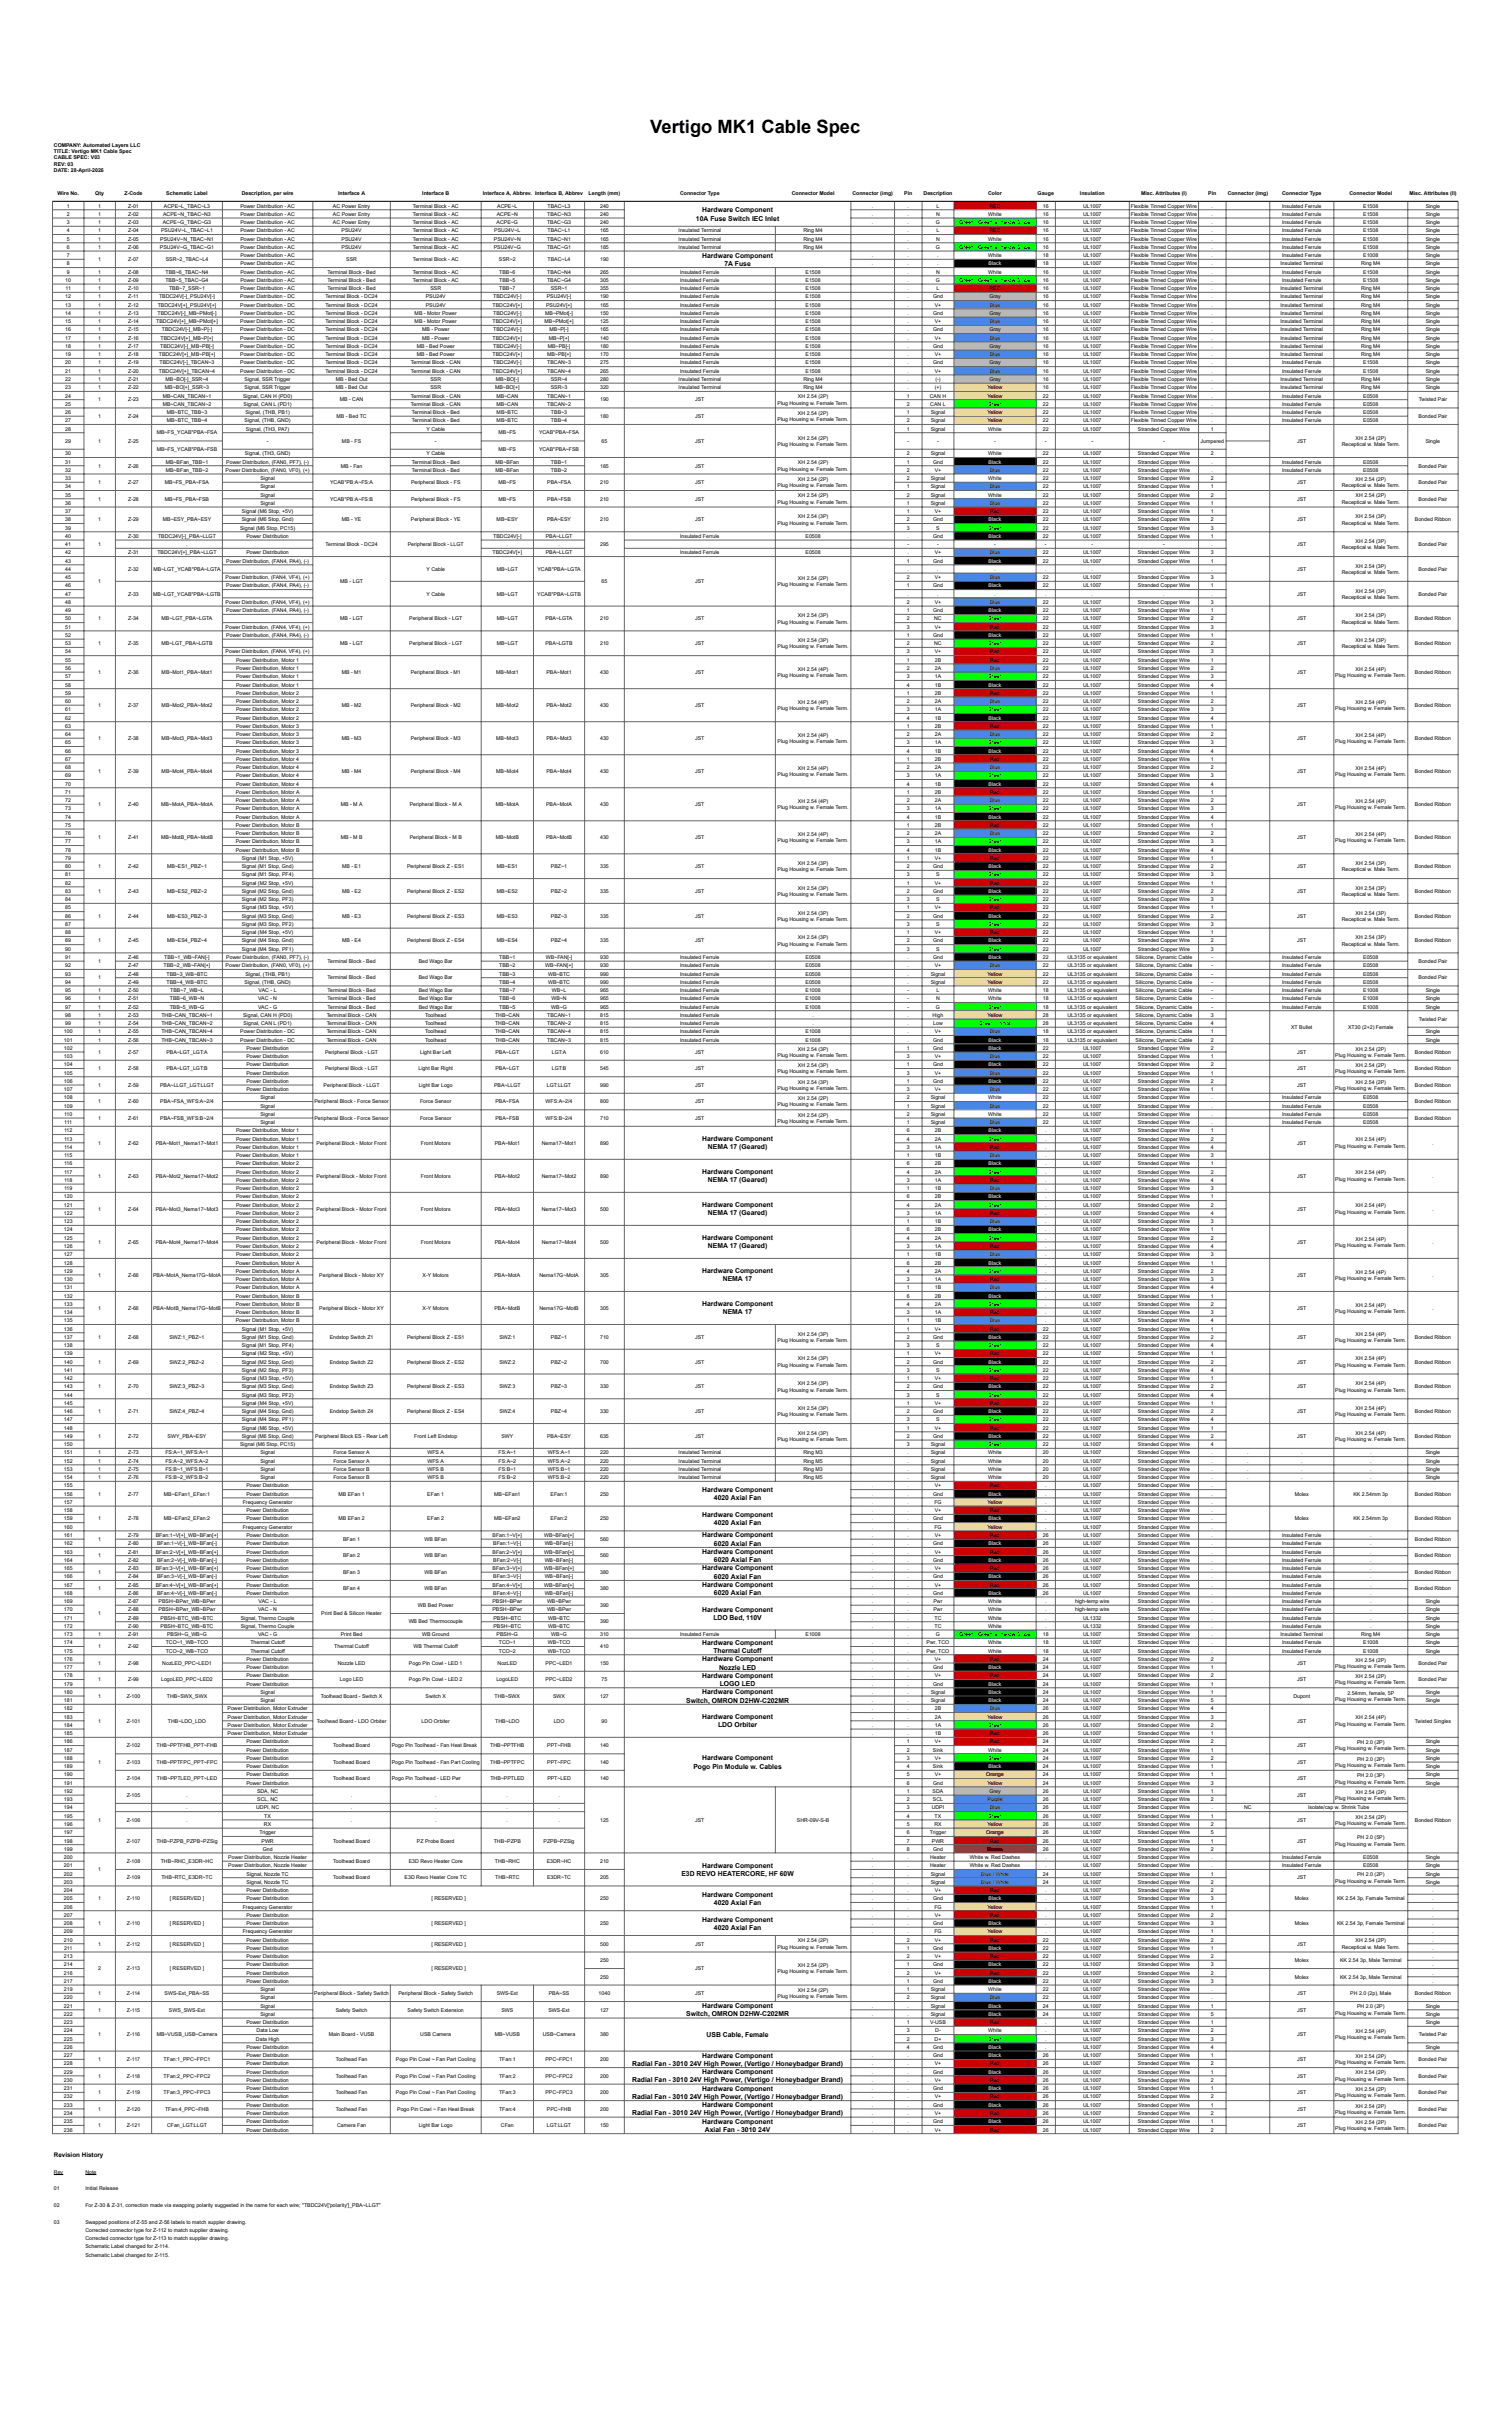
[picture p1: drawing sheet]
<svg xmlns="http://www.w3.org/2000/svg" width="508mm" height="813mm" viewBox="0 0 508 813" stroke-linecap="round" stroke-linejoin="round" font-family="sans-serif">
<defs><g id="words">
<text font-size="6.2" x="218.6" y="44.7">Vertigo MK1 Cable Spec</text>
<g font-size="2.3">
<text x="236.1" y="71.4">Hardware Component</text>
<text x="234" y="74.2">10A Fuse Switch IEC Inlet</text>
<text x="236.1" y="86.6">Hardware Component</text>
<text x="243.5" y="89.4">7A Fuse</text>
<text x="236.1" y="383.7">Hardware Component</text>
<text x="238" y="386.5">NEMA 17 (Geared)</text>
<text x="236.1" y="394.8">Hardware Component</text>
<text x="238" y="397.6">NEMA 17 (Geared)</text>
<text x="236.1" y="405.9">Hardware Component</text>
<text x="238" y="408.7">NEMA 17 (Geared)</text>
<text x="236.1" y="417">Hardware Component</text>
<text x="238" y="419.8">NEMA 17 (Geared)</text>
<text x="236.1" y="428.1">Hardware Component</text>
<text x="243" y="430.9">NEMA 17</text>
<text x="236.1" y="439.3">Hardware Component</text>
<text x="243" y="442">NEMA 17</text>
<text x="236.1" y="501.8">Hardware Component</text>
<text x="240" y="504.6">4020 Axial Fan</text>
<text x="236.1" y="510.1">Hardware Component</text>
<text x="240" y="512.9">4020 Axial Fan</text>
<text x="236.1" y="517">Hardware Component</text>
<text x="240" y="519.8">6020 Axial Fan</text>
<text x="236.1" y="522.6">Hardware Component</text>
<text x="240" y="525.3">6020 Axial Fan</text>
<text x="236.1" y="528.1">Hardware Component</text>
<text x="236.1" y="533.7">Hardware Component</text>
<text x="240" y="530.9">6020 Axial Fan</text>
<text x="240" y="536.4">6020 Axial Fan</text>
<text x="236.1" y="542">Hardware Component</text>
<text x="239.8" y="544.8">LDO Bed, 110V</text>
<text x="236.1" y="553.1">Hardware Component</text>
<text x="239.8" y="555.9">Thermal Cutoff</text>
<text x="236.1" y="558.7">Hardware Component</text>
<text x="241.7" y="561.4">Nozzle LED</text>
<text x="236.1" y="564.2">Hardware Component</text>
<text x="236.1" y="569.8">Hardware Component</text>
<text x="242" y="567">LOGO LED</text>
<text x="230.7" y="572.5">Switch, OMRON D2HW-C202MR</text>
<text x="236.1" y="578.1">Hardware Component</text>
<text x="241.4" y="580.9">LDO Orbiter</text>
<text x="236.1" y="592">Hardware Component</text>
<text x="233.1" y="594.7">Pogo Pin Module w. Cables</text>
<text x="236.1" y="628.1">Hardware Component</text>
<text x="229.1" y="630.8">E3D REVO HEATERCORE, HF 60W</text>
<text x="236.1" y="637.9">Hardware Component</text>
<text x="240" y="640.6">4020 Axial Fan</text>
<text x="236.1" y="646.2">Hardware Component</text>
<text x="240" y="649">4020 Axial Fan</text>
<text x="236.1" y="675.3">Hardware Component</text>
<text x="230.7" y="678">Switch, OMRON D2HW-C202MR</text>
<text x="237.5" y="685.1">USB Cable, Female</text>
<text x="212.5" y="694.7">Radial Fan - 3010</text>
<text x="231.9" y="694.7">24V High Power, (Vertigo / Honeybadger Brand)</text>
<text x="236.1" y="691.9">Hardware Component</text>
<text x="212.5" y="700.3">Radial Fan - 3010</text>
<text x="231.9" y="700.3">24V High Power, (Vertigo / Honeybadger Brand)</text>
<text x="236.1" y="697.5">Hardware Component</text>
<text x="212.5" y="705.8">Radial Fan - 3010</text>
<text x="231.9" y="705.8">24V High Power, (Vertigo / Honeybadger Brand)</text>
<text x="236.1" y="703">Hardware Component</text>
<text x="212.5" y="711.4">Radial Fan - 3010</text>
<text x="231.9" y="711.4">24V High Power, (Vertigo / Honeybadger Brand)</text>
<text x="236.1" y="708.6">Hardware Component</text>
<text x="236.1" y="714.1">Hardware Component</text>
<text x="237" y="716.9">Axial Fan - 3010</text>
<text x="254.9" y="716.9">24V</text>
</g>
<text font-size="2.1" x="18.1" y="725.4">Revision History</text>
<text font-size="1.9" x="366.9" y="148.9">-</text>
<g font-size="1.8">
<text x="18.1" y="49.3">COMPANY: Automated Layers LLC</text>
<text x="18.1" y="51.4">TITLE: Vertigo MK1 Cable Spec</text>
<text x="18.1" y="53.6">CABLE SPEC: V03</text>
<text x="18.1" y="55.7">REV: 03</text>
<text x="18.1" y="57.8">DATE: 28-April-2026</text>
<text x="19.4" y="65.7">Wire No.</text>
<text x="32" y="65.7">Qty</text>
<text x="41.9" y="65.7">Z-Code</text>
<text x="55.9" y="65.7">Schematic Label</text>
<text x="81.3" y="65.7">Description, per wire</text>
<text x="113.7" y="65.7">Interface A</text>
<text x="142" y="65.7">Interface B</text>
<text x="162.3" y="65.7">Interface A, Abbrev. Interface B, Abbrev</text>
<text x="197.9" y="65.7">Length (mm)</text>
<text x="228.7" y="65.7">Connector Type</text>
<text x="266.2" y="65.7">Connector Model</text>
<text x="286.6" y="65.7">Connector (img)</text>
<text x="304" y="65.7">Pin</text>
<text x="310.5" y="65.7">Description</text>
<text x="332.2" y="65.7">Color</text>
<text x="348.8" y="65.7">Gauge</text>
<text x="363.1" y="65.7">Insulation</text>
<text x="383.6" y="65.7">Misc. Attributes (I)</text>
<text x="406.2" y="65.7">Pin</text>
<text x="412.7" y="65.7">Connector (img)</text>
<text x="431" y="65.7">Connector Type</text>
<text x="453.7" y="65.7">Connector Model</text>
<text x="473.8" y="65.7">Misc. Attributes (II)</text>
<text x="22.5" y="69.8">1</text>
<text x="33" y="69.8">1</text>
<text x="43.1" y="69.8">Z-01</text>
<text x="55.1" y="69.8">ACPE~L_TBAC~L3</text>
<text x="80.8" y="69.8">Power Distribution - AC</text>
<text x="111.9" y="69.8">AC Power Entry</text>
<text x="138.8" y="69.8">Terminal Block - AC</text>
<text x="167.2" y="69.8">ACPE~L</text>
<text x="184.1" y="69.8">TBAC~L3</text>
<text x="201.8" y="69.8">240</text>
<text x="293.2" y="69.8">.</text>
<text x="305.1" y="69.8">.</text>
<text x="314.9" y="69.8">L</text>
<text x="332.7" y="69.8">RED</text>
<text x="350.6" y="69.8">16</text>
<text x="364.2" y="69.8">UL1007</text>
<text x="380.2" y="69.8">Flexible Tinned Copper Wire</text>
<text x="407.3" y="69.8">.</text>
<text x="431.1" y="69.8">Insulated Ferrule</text>
<text x="458.3" y="69.8">E1508</text>
<text x="479.3" y="69.8">Single</text>
<text x="22.5" y="72.6">2</text>
<text x="22.5" y="75.4">3</text>
<text x="33" y="72.6">1</text>
<text x="33" y="75.4">1</text>
<text x="43.1" y="72.6">Z-02</text>
<text x="43.1" y="75.4">Z-03</text>
<text x="54.7" y="75.4">ACPE~G_TBAC~G3</text>
<text x="54.8" y="72.6">ACPE~N_TBAC~N3</text>
<text x="80.8" y="72.6">Power Distribution - AC</text>
<text x="80.8" y="75.4">Power Distribution - AC</text>
<text x="111.9" y="72.6">AC Power Entry</text>
<text x="111.9" y="75.4">AC Power Entry</text>
<text x="138.8" y="72.6">Terminal Block - AC</text>
<text x="138.8" y="75.4">Terminal Block - AC</text>
<text x="167" y="75.4">ACPE~G</text>
<text x="167" y="72.6">ACPE~N</text>
<text x="183.9" y="75.4">TBAC~G3</text>
<text x="184" y="72.6">TBAC~N3</text>
<text x="201.8" y="72.6">240</text>
<text x="201.8" y="75.4">240</text>
<text x="293.2" y="72.6">.</text>
<text x="293.2" y="75.4">.</text>
<text x="305.1" y="72.6">.</text>
<text x="305.1" y="75.4">.</text>
<text x="314.7" y="75.4">G</text>
<text x="314.7" y="72.6">N</text>
<text x="322.5" y="75.4">Green / Green w. Yellow Stripe</text>
<text x="332.3" y="72.6">White</text>
<text x="350.6" y="72.6">16</text>
<text x="350.6" y="75.4">16</text>
<text x="364.2" y="72.6">UL1007</text>
<text x="364.2" y="75.4">UL1007</text>
<text x="380.2" y="72.6">Flexible Tinned Copper Wire</text>
<text x="380.2" y="75.4">Flexible Tinned Copper Wire</text>
<text x="407.3" y="72.6">.</text>
<text x="407.3" y="75.4">.</text>
<text x="431.1" y="72.6">Insulated Ferrule</text>
<text x="431.1" y="75.4">Insulated Ferrule</text>
<text x="458.3" y="72.6">E1508</text>
<text x="458.3" y="75.4">E1508</text>
<text x="479.3" y="72.6">Single</text>
<text x="479.3" y="75.4">Single</text>
<text x="22.5" y="78.1">4</text>
<text x="22.5" y="80.9">5</text>
<text x="22.5" y="83.7">6</text>
<text x="33" y="78.1">1</text>
<text x="33" y="80.9">1</text>
<text x="33" y="83.7">1</text>
<text x="43.1" y="78.1">Z-04</text>
<text x="43.1" y="80.9">Z-05</text>
<text x="43.1" y="83.7">Z-06</text>
<text x="53.8" y="83.7">PSU24V~G_TBAC~G1</text>
<text x="53.9" y="80.9">PSU24V~N_TBAC~N1</text>
<text x="54.2" y="78.1">PSU24V~L_TBAC~L1</text>
<text x="80.8" y="78.1">Power Distribution - AC</text>
<text x="80.8" y="80.9">Power Distribution - AC</text>
<text x="80.8" y="83.7">Power Distribution - AC</text>
<text x="114.8" y="78.1">PSU24V</text>
<text x="114.8" y="80.9">PSU24V</text>
<text x="114.8" y="83.7">PSU24V</text>
<text x="138.8" y="78.1">Terminal Block - AC</text>
<text x="138.8" y="80.9">Terminal Block - AC</text>
<text x="138.8" y="83.7">Terminal Block - AC</text>
<text x="166" y="83.7">PSU24V~G</text>
<text x="166" y="80.9">PSU24V~N</text>
<text x="166.2" y="78.1">PSU24V~L</text>
<text x="183.9" y="83.7">TBAC~G1</text>
<text x="184" y="80.9">TBAC~N1</text>
<text x="184.1" y="78.1">TBAC~L1</text>
<text x="201.8" y="78.1">165</text>
<text x="201.8" y="80.9">165</text>
<text x="201.8" y="83.7">185</text>
<text x="228.1" y="78.1">Insulated Terminal</text>
<text x="228.1" y="80.9">Insulated Terminal</text>
<text x="228.1" y="83.7">Insulated Terminal</text>
<text x="270.1" y="78.1">Ring M4</text>
<text x="270.1" y="80.9">Ring M4</text>
<text x="270.1" y="83.7">Ring M4</text>
<text x="305.1" y="78.1">.</text>
<text x="305.1" y="80.9">.</text>
<text x="305.1" y="83.7">.</text>
<text x="314.7" y="83.7">G</text>
<text x="314.7" y="80.9">N</text>
<text x="314.9" y="78.1">L</text>
<text x="322.5" y="83.7">Green / Green w. Yellow Stripe</text>
<text x="332.3" y="80.9">White</text>
<text x="332.7" y="78.1">RED</text>
<text x="350.6" y="78.1">16</text>
<text x="350.6" y="80.9">16</text>
<text x="350.6" y="83.7">16</text>
<text x="364.2" y="78.1">UL1007</text>
<text x="364.2" y="80.9">UL1007</text>
<text x="364.2" y="83.7">UL1007</text>
<text x="380.2" y="78.1">Flexible Tinned Copper Wire</text>
<text x="380.2" y="80.9">Flexible Tinned Copper Wire</text>
<text x="380.2" y="83.7">Flexible Tinned Copper Wire</text>
<text x="407.3" y="78.1">.</text>
<text x="407.3" y="80.9">.</text>
<text x="407.3" y="83.7">.</text>
<text x="431.1" y="78.1">Insulated Ferrule</text>
<text x="431.1" y="80.9">Insulated Ferrule</text>
<text x="431.1" y="83.7">Insulated Ferrule</text>
<text x="458.3" y="78.1">E1508</text>
<text x="458.3" y="80.9">E1508</text>
<text x="458.3" y="83.7">E1508</text>
<text x="479.3" y="78.1">Single</text>
<text x="479.3" y="80.9">Single</text>
<text x="479.3" y="83.7">Single</text>
<text x="22.5" y="86.5">7</text>
<text x="22.5" y="89.3">8</text>
<text x="33" y="87.8">1</text>
<text x="43.1" y="87.8">Z-07</text>
<text x="55.7" y="87.8">SSR~2_TBAC~L4</text>
<text x="80.8" y="86.5">Power Distribution - AC</text>
<text x="80.8" y="89.3">Power Distribution - AC</text>
<text x="116.4" y="87.8">SSR</text>
<text x="138.8" y="87.8">Terminal Block - AC</text>
<text x="167.8" y="87.8">SSR~2</text>
<text x="184.1" y="87.8">TBAC~L4</text>
<text x="201.8" y="87.8">190</text>
<text x="293.2" y="86.5">.</text>
<text x="293.2" y="89.3">.</text>
<text x="305.1" y="86.5">.</text>
<text x="305.1" y="89.3">.</text>
<text x="315.1" y="86.5">.</text>
<text x="315.1" y="89.3">.</text>
<text x="332.3" y="86.5">White</text>
<text x="350.6" y="86.5">18</text>
<text x="350.6" y="89.3">18</text>
<text x="364.2" y="86.5">UL1007</text>
<text x="364.2" y="89.3">UL1007</text>
<text x="380.2" y="86.5">Flexible Tinned Copper Wire</text>
<text x="380.2" y="89.3">Flexible Tinned Copper Wire</text>
<text x="407.3" y="86.5">.</text>
<text x="407.3" y="89.3">.</text>
<text x="430.5" y="89.3">Insulated Terminal</text>
<text x="431.1" y="86.5">Insulated Ferrule</text>
<text x="457.6" y="89.3">Ring M4</text>
<text x="458.3" y="86.5">E1008</text>
<text x="479.3" y="86.5">Single</text>
<text x="479.3" y="89.3">Single</text>
<text x="22" y="94.8">10</text>
<text x="22.5" y="92">9</text>
<text x="33" y="92">1</text>
<text x="33" y="94.8">1</text>
<text x="43.1" y="92">Z-08</text>
<text x="43.1" y="94.8">Z-09</text>
<text x="55.6" y="94.8">TBB~5_TBAC~G4</text>
<text x="55.7" y="92">TBB~6_TBAC~N4</text>
<text x="80.8" y="92">Power Distribution - AC</text>
<text x="80.8" y="94.8">Power Distribution - AC</text>
<text x="110.1" y="92">Terminal Block - Bed</text>
<text x="110.1" y="94.8">Terminal Block - Bed</text>
<text x="138.8" y="92">Terminal Block - AC</text>
<text x="138.8" y="94.8">Terminal Block - AC</text>
<text x="167.9" y="92">TBB~6</text>
<text x="167.9" y="94.8">TBB~5</text>
<text x="183.9" y="94.8">TBAC~G4</text>
<text x="184" y="92">TBAC~N4</text>
<text x="201.8" y="92">265</text>
<text x="201.8" y="94.8">305</text>
<text x="228.7" y="92">Insulated Ferrule</text>
<text x="228.7" y="94.8">Insulated Ferrule</text>
<text x="270.8" y="92">E1508</text>
<text x="270.8" y="94.8">E1508</text>
<text x="305.1" y="92">.</text>
<text x="305.1" y="94.8">.</text>
<text x="314.7" y="94.8">G</text>
<text x="314.7" y="92">N</text>
<text x="322.5" y="94.8">Green / Green w. Yellow Stripe</text>
<text x="332.3" y="92">White</text>
<text x="350.6" y="92">16</text>
<text x="350.6" y="94.8">16</text>
<text x="364.2" y="92">UL1007</text>
<text x="364.2" y="94.8">UL1007</text>
<text x="380.2" y="92">Flexible Tinned Copper Wire</text>
<text x="380.2" y="94.8">Flexible Tinned Copper Wire</text>
<text x="407.3" y="92">.</text>
<text x="407.3" y="94.8">.</text>
<text x="431.1" y="92">Insulated Ferrule</text>
<text x="431.1" y="94.8">Insulated Ferrule</text>
<text x="458.3" y="92">E1508</text>
<text x="458.3" y="94.8">E1508</text>
<text x="479.3" y="92">Single</text>
<text x="479.3" y="94.8">Single</text>
<text x="22" y="100.4">12</text>
<text x="22" y="97.6">11</text>
<text x="33" y="97.6">1</text>
<text x="33" y="100.4">1</text>
<text x="43.1" y="97.6">Z-10</text>
<text x="43.1" y="100.4">Z-11</text>
<text x="53.5" y="100.4">TBDC24V[-]_PSU24V[-]</text>
<text x="56.8" y="97.6">TBB~7_SSR~1</text>
<text x="80.8" y="100.4">Power Distribution - DC</text>
<text x="80.8" y="97.6">Power Distribution - AC</text>
<text x="109.4" y="100.4">Terminal Block - DC24</text>
<text x="110.1" y="97.6">Terminal Block - Bed</text>
<text x="143.1" y="100.4">PSU24V</text>
<text x="144.7" y="97.6">SSR</text>
<text x="165.8" y="100.4">TBDC24V[-]</text>
<text x="167.9" y="97.6">TBB~7</text>
<text x="183.8" y="100.4">PSU24V[-]</text>
<text x="185.1" y="97.6">SSR~1</text>
<text x="201.8" y="97.6">355</text>
<text x="201.8" y="100.4">190</text>
<text x="228.7" y="97.6">Insulated Ferrule</text>
<text x="228.7" y="100.4">Insulated Ferrule</text>
<text x="270.8" y="97.6">E1508</text>
<text x="270.8" y="100.4">E1508</text>
<text x="305.1" y="97.6">.</text>
<text x="305.1" y="100.4">.</text>
<text x="313.7" y="100.4">Gnd</text>
<text x="314.9" y="97.6">L</text>
<text x="332.6" y="100.4">Gray</text>
<text x="332.7" y="97.6">RED</text>
<text x="350.6" y="97.6">16</text>
<text x="350.6" y="100.4">16</text>
<text x="364.2" y="97.6">UL1007</text>
<text x="364.2" y="100.4">UL1007</text>
<text x="380.2" y="97.6">Flexible Tinned Copper Wire</text>
<text x="380.2" y="100.4">Flexible Tinned Copper Wire</text>
<text x="407.3" y="97.6">.</text>
<text x="407.3" y="100.4">.</text>
<text x="430.5" y="97.6">Insulated Terminal</text>
<text x="430.5" y="100.4">Insulated Terminal</text>
<text x="457.6" y="97.6">Ring M4</text>
<text x="457.6" y="100.4">Ring M4</text>
<text x="479.3" y="97.6">Single</text>
<text x="479.3" y="100.4">Single</text>
<text x="22" y="103.1">13</text>
<text x="22" y="105.9">14</text>
<text x="33" y="103.1">1</text>
<text x="33" y="105.9">1</text>
<text x="43.1" y="103.1">Z-12</text>
<text x="43.1" y="105.9">Z-13</text>
<text x="53" y="105.9">TBDC24V[-]_MB~PMot[-]</text>
<text x="53" y="103.1">TBDC24V[+]_PSU24V[+]</text>
<text x="80.8" y="103.1">Power Distribution - DC</text>
<text x="80.8" y="105.9">Power Distribution - DC</text>
<text x="109.4" y="103.1">Terminal Block - DC24</text>
<text x="109.4" y="105.9">Terminal Block - DC24</text>
<text x="139.4" y="105.9">MB - Motor Power</text>
<text x="143.1" y="103.1">PSU24V</text>
<text x="165.6" y="103.1">TBDC24V[+]</text>
<text x="165.8" y="105.9">TBDC24V[-]</text>
<text x="183.3" y="105.9">MB~PMot[-]</text>
<text x="183.6" y="103.1">PSU24V[+]</text>
<text x="201.8" y="103.1">165</text>
<text x="201.8" y="105.9">150</text>
<text x="228.7" y="103.1">Insulated Ferrule</text>
<text x="228.7" y="105.9">Insulated Ferrule</text>
<text x="270.8" y="103.1">E1508</text>
<text x="270.8" y="105.9">E1508</text>
<text x="305.1" y="103.1">.</text>
<text x="305.1" y="105.9">.</text>
<text x="313.7" y="105.9">Gnd</text>
<text x="314.3" y="103.1">V+</text>
<text x="332.6" y="105.9">Gray</text>
<text x="332.8" y="103.1">Blue</text>
<text x="350.6" y="103.1">16</text>
<text x="350.6" y="105.9">16</text>
<text x="364.2" y="103.1">UL1007</text>
<text x="364.2" y="105.9">UL1007</text>
<text x="380.2" y="103.1">Flexible Tinned Copper Wire</text>
<text x="380.2" y="105.9">Flexible Tinned Copper Wire</text>
<text x="407.3" y="103.1">.</text>
<text x="407.3" y="105.9">.</text>
<text x="430.5" y="103.1">Insulated Terminal</text>
<text x="430.5" y="105.9">Insulated Terminal</text>
<text x="457.6" y="103.1">Ring M4</text>
<text x="457.6" y="105.9">Ring M4</text>
<text x="479.3" y="103.1">Single</text>
<text x="479.3" y="105.9">Single</text>
<text x="22" y="108.7">15</text>
<text x="22" y="111.5">16</text>
<text x="33" y="108.7">1</text>
<text x="33" y="111.5">1</text>
<text x="43.1" y="108.7">Z-14</text>
<text x="43.1" y="111.5">Z-15</text>
<text x="52.5" y="108.7">TBDC24V[+]_MB~PMot[+]</text>
<text x="54.4" y="111.5">TBDC24V[-]_MB~P[-]</text>
<text x="80.8" y="108.7">Power Distribution - DC</text>
<text x="80.8" y="111.5">Power Distribution - DC</text>
<text x="109.4" y="108.7">Terminal Block - DC24</text>
<text x="109.4" y="111.5">Terminal Block - DC24</text>
<text x="139.4" y="108.7">MB - Motor Power</text>
<text x="141.9" y="111.5">MB - Power</text>
<text x="165.6" y="108.7">TBDC24V[+]</text>
<text x="165.8" y="111.5">TBDC24V[-]</text>
<text x="183.1" y="108.7">MB~PMot[+]</text>
<text x="184.8" y="111.5">MB~P[-]</text>
<text x="201.8" y="108.7">125</text>
<text x="201.8" y="111.5">165</text>
<text x="228.7" y="108.7">Insulated Ferrule</text>
<text x="228.7" y="111.5">Insulated Ferrule</text>
<text x="270.8" y="108.7">E1508</text>
<text x="270.8" y="111.5">E1508</text>
<text x="305.1" y="108.7">.</text>
<text x="305.1" y="111.5">.</text>
<text x="313.7" y="111.5">Gnd</text>
<text x="314.3" y="108.7">V+</text>
<text x="332.6" y="111.5">Gray</text>
<text x="332.8" y="108.7">Blue</text>
<text x="350.6" y="108.7">16</text>
<text x="350.6" y="111.5">16</text>
<text x="364.2" y="108.7">UL1007</text>
<text x="364.2" y="111.5">UL1007</text>
<text x="380.2" y="108.7">Flexible Tinned Copper Wire</text>
<text x="380.2" y="111.5">Flexible Tinned Copper Wire</text>
<text x="407.3" y="108.7">.</text>
<text x="407.3" y="111.5">.</text>
<text x="430.5" y="108.7">Insulated Terminal</text>
<text x="430.5" y="111.5">Insulated Terminal</text>
<text x="457.6" y="108.7">Ring M4</text>
<text x="457.6" y="111.5">Ring M4</text>
<text x="479.3" y="108.7">Single</text>
<text x="479.3" y="111.5">Single</text>
<text x="22" y="114.2">17</text>
<text x="22" y="117">18</text>
<text x="22" y="119.8">19</text>
<text x="33" y="114.2">1</text>
<text x="33" y="117">1</text>
<text x="33" y="119.8">1</text>
<text x="43.1" y="114.2">Z-16</text>
<text x="43.1" y="117">Z-17</text>
<text x="43.1" y="119.8">Z-18</text>
<text x="53.4" y="119.8">TBDC24V[+]_MB~PB[+]</text>
<text x="53.8" y="117">TBDC24V[-]_MB~PB[-]</text>
<text x="54" y="114.2">TBDC24V[+]_MB~P[+]</text>
<text x="80.8" y="114.2">Power Distribution - DC</text>
<text x="80.8" y="117">Power Distribution - DC</text>
<text x="80.8" y="119.8">Power Distribution - DC</text>
<text x="109.4" y="114.2">Terminal Block - DC24</text>
<text x="109.4" y="117">Terminal Block - DC24</text>
<text x="109.4" y="119.8">Terminal Block - DC24</text>
<text x="140.1" y="117">MB - Bed Power</text>
<text x="140.1" y="119.8">MB - Bed Power</text>
<text x="141.9" y="114.2">MB - Power</text>
<text x="165.6" y="114.2">TBDC24V[+]</text>
<text x="165.6" y="119.8">TBDC24V[+]</text>
<text x="165.8" y="117">TBDC24V[-]</text>
<text x="183.9" y="119.8">MB~PB[+]</text>
<text x="184.2" y="117">MB~PB[-]</text>
<text x="184.5" y="114.2">MB~P[+]</text>
<text x="201.8" y="114.2">140</text>
<text x="201.8" y="117">180</text>
<text x="201.8" y="119.8">170</text>
<text x="228.7" y="114.2">Insulated Ferrule</text>
<text x="228.7" y="117">Insulated Ferrule</text>
<text x="228.7" y="119.8">Insulated Ferrule</text>
<text x="270.8" y="114.2">E1508</text>
<text x="270.8" y="117">E1508</text>
<text x="270.8" y="119.8">E1508</text>
<text x="305.1" y="114.2">.</text>
<text x="305.1" y="117">.</text>
<text x="305.1" y="119.8">.</text>
<text x="313.7" y="117">Gnd</text>
<text x="314.3" y="114.2">V+</text>
<text x="314.3" y="119.8">V+</text>
<text x="332.6" y="117">Gray</text>
<text x="332.8" y="114.2">Blue</text>
<text x="332.8" y="119.8">Blue</text>
<text x="350.6" y="114.2">16</text>
<text x="350.6" y="117">16</text>
<text x="350.6" y="119.8">16</text>
<text x="364.2" y="114.2">UL1007</text>
<text x="364.2" y="117">UL1007</text>
<text x="364.2" y="119.8">UL1007</text>
<text x="380.2" y="114.2">Flexible Tinned Copper Wire</text>
<text x="380.2" y="117">Flexible Tinned Copper Wire</text>
<text x="380.2" y="119.8">Flexible Tinned Copper Wire</text>
<text x="407.3" y="114.2">.</text>
<text x="407.3" y="117">.</text>
<text x="407.3" y="119.8">.</text>
<text x="430.5" y="114.2">Insulated Terminal</text>
<text x="430.5" y="117">Insulated Terminal</text>
<text x="430.5" y="119.8">Insulated Terminal</text>
<text x="457.6" y="114.2">Ring M4</text>
<text x="457.6" y="117">Ring M4</text>
<text x="457.6" y="119.8">Ring M4</text>
<text x="479.3" y="114.2">Single</text>
<text x="479.3" y="117">Single</text>
<text x="479.3" y="119.8">Single</text>
<text x="22" y="122.6">20</text>
<text x="22" y="125.3">21</text>
<text x="33" y="122.6">1</text>
<text x="33" y="125.3">1</text>
<text x="43.1" y="122.6">Z-19</text>
<text x="43.1" y="125.3">Z-20</text>
<text x="53.4" y="125.3">TBDC24V[+]_TBCAN~4</text>
<text x="53.6" y="122.6">TBDC24V[-]_TBCAN~3</text>
<text x="80.8" y="122.6">Power Distribution - DC</text>
<text x="80.8" y="125.3">Power Distribution - DC</text>
<text x="109.4" y="122.6">Terminal Block - DC24</text>
<text x="109.4" y="125.3">Terminal Block - DC24</text>
<text x="138.1" y="122.6">Terminal Block - CAN</text>
<text x="138.1" y="125.3">Terminal Block - CAN</text>
<text x="165.6" y="125.3">TBDC24V[+]</text>
<text x="165.8" y="122.6">TBDC24V[-]</text>
<text x="184" y="122.6">TBCAN~3</text>
<text x="184" y="125.3">TBCAN~4</text>
<text x="201.8" y="122.6">275</text>
<text x="201.8" y="125.3">265</text>
<text x="228.7" y="122.6">Insulated Ferrule</text>
<text x="228.7" y="125.3">Insulated Ferrule</text>
<text x="270.8" y="122.6">E1508</text>
<text x="270.8" y="125.3">E1508</text>
<text x="305.1" y="122.6">.</text>
<text x="305.1" y="125.3">.</text>
<text x="313.7" y="122.6">Gnd</text>
<text x="314.3" y="125.3">V+</text>
<text x="332.6" y="122.6">Gray</text>
<text x="332.8" y="125.3">Blue</text>
<text x="350.6" y="122.6">16</text>
<text x="350.6" y="125.3">16</text>
<text x="364.2" y="122.6">UL1007</text>
<text x="364.2" y="125.3">UL1007</text>
<text x="380.2" y="122.6">Flexible Tinned Copper Wire</text>
<text x="380.2" y="125.3">Flexible Tinned Copper Wire</text>
<text x="407.3" y="122.6">.</text>
<text x="407.3" y="125.3">.</text>
<text x="431.1" y="122.6">Insulated Ferrule</text>
<text x="431.1" y="125.3">Insulated Ferrule</text>
<text x="458.3" y="122.6">E1508</text>
<text x="458.3" y="125.3">E1508</text>
<text x="479.3" y="122.6">Single</text>
<text x="479.3" y="125.3">Single</text>
<text x="22" y="128.1">22</text>
<text x="22" y="130.9">23</text>
<text x="33" y="128.1">1</text>
<text x="33" y="130.9">1</text>
<text x="43.1" y="128.1">Z-21</text>
<text x="43.1" y="130.9">Z-22</text>
<text x="55.5" y="130.9">MB~BO[+]_SSR~3</text>
<text x="55.7" y="128.1">MB~BO[-]_SSR~4</text>
<text x="82.2" y="128.1">Signal, SSR Trigger</text>
<text x="82.2" y="130.9">Signal, SSR Trigger</text>
<text x="112.9" y="128.1">MB - Bed Out</text>
<text x="112.9" y="130.9">MB - Bed Out</text>
<text x="144.7" y="128.1">SSR</text>
<text x="144.7" y="130.9">SSR</text>
<text x="166.5" y="130.9">MB~BO[+]</text>
<text x="166.7" y="128.1">MB~BO[-]</text>
<text x="185.1" y="128.1">SSR~4</text>
<text x="185.1" y="130.9">SSR~3</text>
<text x="201.8" y="128.1">280</text>
<text x="201.8" y="130.9">320</text>
<text x="228.1" y="128.1">Insulated Terminal</text>
<text x="228.1" y="130.9">Insulated Terminal</text>
<text x="270.1" y="128.1">Ring M4</text>
<text x="270.1" y="130.9">Ring M4</text>
<text x="305.1" y="128.1">.</text>
<text x="305.1" y="130.9">.</text>
<text x="314.3" y="130.9">(+)</text>
<text x="314.5" y="128.1">(-)</text>
<text x="332" y="130.9">Yellow</text>
<text x="332.6" y="128.1">Gray</text>
<text x="350.6" y="128.1">16</text>
<text x="350.6" y="130.9">16</text>
<text x="364.2" y="128.1">UL1007</text>
<text x="364.2" y="130.9">UL1007</text>
<text x="380.2" y="128.1">Flexible Tinned Copper Wire</text>
<text x="380.2" y="130.9">Flexible Tinned Copper Wire</text>
<text x="407.3" y="128.1">.</text>
<text x="407.3" y="130.9">.</text>
<text x="430.5" y="128.1">Insulated Terminal</text>
<text x="430.5" y="130.9">Insulated Terminal</text>
<text x="457.6" y="128.1">Ring M4</text>
<text x="457.6" y="130.9">Ring M4</text>
<text x="479.3" y="128.1">Single</text>
<text x="479.3" y="130.9">Single</text>
<text x="22" y="133.7">24</text>
<text x="22" y="136.5">25</text>
<text x="33" y="135">1</text>
<text x="43.1" y="135">Z-23</text>
<text x="54.7" y="133.7">MB~CAN_TBCAN~1</text>
<text x="54.7" y="136.5">MB~CAN_TBCAN~2</text>
<text x="81.8" y="133.7">Signal, CAN H (PD0)</text>
<text x="81.9" y="136.5">Signal, CAN L (PD1)</text>
<text x="114.2" y="135">MB - CAN</text>
<text x="138.1" y="133.7">Terminal Block - CAN</text>
<text x="138.1" y="136.5">Terminal Block - CAN</text>
<text x="166.9" y="133.7">MB~CAN</text>
<text x="166.9" y="136.5">MB~CAN</text>
<text x="184" y="133.7">TBCAN~1</text>
<text x="184" y="136.5">TBCAN~2</text>
<text x="201.8" y="135">190</text>
<text x="233.7" y="135">JST</text>
<text x="261.4" y="136.1">Plug Housing w. Female Term.</text>
<text x="268.3" y="133.9">XH 2.54 (2P)</text>
<text x="304.9" y="133.7">1</text>
<text x="304.9" y="136.5">2</text>
<text x="312.6" y="133.7">CAN H</text>
<text x="312.8" y="136.5">CAN L</text>
<text x="332" y="133.7">Yellow</text>
<text x="332.1" y="136.5">Green</text>
<text x="350.6" y="133.7">22</text>
<text x="350.6" y="136.5">22</text>
<text x="364.2" y="133.7">UL1007</text>
<text x="364.2" y="136.5">UL1007</text>
<text x="380.2" y="133.7">Flexible Tinned Copper Wire</text>
<text x="380.2" y="136.5">Flexible Tinned Copper Wire</text>
<text x="407.3" y="133.7">.</text>
<text x="407.3" y="136.5">.</text>
<text x="431.1" y="133.7">Insulated Ferrule</text>
<text x="431.1" y="136.5">Insulated Ferrule</text>
<text x="458.3" y="133.7">E0508</text>
<text x="458.3" y="136.5">E0508</text>
<text x="477" y="135">Twisted Pair</text>
<text x="22" y="139.2">26</text>
<text x="22" y="142">27</text>
<text x="33" y="140.6">1</text>
<text x="43.1" y="140.6">Z-24</text>
<text x="56.1" y="139.2">MB~BTC_TBB~3</text>
<text x="56.1" y="142">MB~BTC_TBB~4</text>
<text x="82.2" y="142">Signal, (THB, GND)</text>
<text x="82.5" y="139.2">Signal, (THB, PB1)</text>
<text x="113.1" y="140.6">MB - Bed TC</text>
<text x="138.4" y="139.2">Terminal Block - Bed</text>
<text x="138.4" y="142">Terminal Block - Bed</text>
<text x="167" y="139.2">MB~BTC</text>
<text x="167" y="142">MB~BTC</text>
<text x="185.2" y="139.2">TBB~3</text>
<text x="185.2" y="142">TBB~4</text>
<text x="201.8" y="140.6">180</text>
<text x="233.7" y="140.6">JST</text>
<text x="261.4" y="141.6">Plug Housing w. Female Term.</text>
<text x="268.3" y="139.5">XH 2.54 (2P)</text>
<text x="304.9" y="139.2">1</text>
<text x="304.9" y="142">2</text>
<text x="312.9" y="139.2">Signal</text>
<text x="312.9" y="142">Signal</text>
<text x="332" y="139.2">Yellow</text>
<text x="332" y="142">Yellow</text>
<text x="350.6" y="139.2">22</text>
<text x="350.6" y="142">22</text>
<text x="364.2" y="139.2">UL1007</text>
<text x="364.2" y="142">UL1007</text>
<text x="380.2" y="139.2">Flexible Tinned Copper Wire</text>
<text x="380.2" y="142">Flexible Tinned Copper Wire</text>
<text x="407.3" y="139.2">.</text>
<text x="407.3" y="142">.</text>
<text x="431.1" y="139.2">Insulated Ferrule</text>
<text x="431.1" y="142">Insulated Ferrule</text>
<text x="458.3" y="139.2">E0508</text>
<text x="458.3" y="142">E0508</text>
<text x="476.9" y="140.6">Bonded Pair</text>
<text x="22" y="144.8">28</text>
<text x="22" y="148.9">29</text>
<text x="33" y="148.9">1</text>
<text x="43.1" y="148.9">Z-25</text>
<text x="52.7" y="146.1">MB~FS_YCAB*PBA~FSA</text>
<text x="82.7" y="144.8">Signal, (TH3, PA7)</text>
<text x="89.7" y="148.9">-</text>
<text x="115" y="148.9">MB - FS</text>
<text x="143.4" y="144.8">Y Cable</text>
<text x="146.2" y="148.9">-</text>
<text x="167.6" y="146.1">MB~FS</text>
<text x="181.2" y="146.1">YCAB*PBA~FSA</text>
<text x="202.2" y="148.9">65</text>
<text x="233.7" y="148.9">JST</text>
<text x="261.4" y="149.9">Plug Housing w. Female Term.</text>
<text x="268.3" y="147.8">XH 2.54 (2P)</text>
<text x="304.9" y="144.8">1</text>
<text x="305.1" y="148.9">-</text>
<text x="312.9" y="144.8">Signal</text>
<text x="315.1" y="148.9">-</text>
<text x="332.3" y="144.8">White</text>
<text x="334.2" y="148.9">-</text>
<text x="350.6" y="144.8">22</text>
<text x="351.3" y="148.9">-</text>
<text x="364.2" y="144.8">UL1007</text>
<text x="382.6" y="144.8">Stranded Copper Wire</text>
<text x="391" y="148.9">-</text>
<text x="403.7" y="148.9">Jumpered</text>
<text x="407.1" y="144.8">1</text>
<text x="436.1" y="148.9">JST</text>
<text x="451.1" y="149.9">Receptical w. Male Term.</text>
<text x="455.8" y="147.8">XH 2.54 (2P)</text>
<text x="479.3" y="148.9">Single</text>
<text x="22" y="153.1">30</text>
<text x="22" y="155.9">31</text>
<text x="52.7" y="151.7">MB~FS_YCAB*PBA~FSB</text>
<text x="55.7" y="155.9">MB~BFan_TBB~1</text>
<text x="76.1" y="155.9">Power Distribution, (FAN0, PF7), (-)</text>
<text x="82.3" y="153.1">Signal, (TH3, GND)</text>
<text x="138.4" y="155.9">Terminal Block - Bed</text>
<text x="143.4" y="153.1">Y Cable</text>
<text x="166.6" y="155.9">MB~BFan</text>
<text x="167.6" y="151.7">MB~FS</text>
<text x="181.2" y="151.7">YCAB*PBA~FSB</text>
<text x="185.2" y="155.9">TBB~1</text>
<text x="304.9" y="153.1">2</text>
<text x="304.9" y="155.9">1</text>
<text x="312.9" y="153.1">Signal</text>
<text x="313.7" y="155.9">Gnd</text>
<text x="332.3" y="153.1">White</text>
<text x="350.6" y="153.1">22</text>
<text x="350.6" y="155.9">22</text>
<text x="364.2" y="153.1">UL1007</text>
<text x="364.2" y="155.9">UL1007</text>
<text x="382.6" y="153.1">Stranded Copper Wire</text>
<text x="382.6" y="155.9">Stranded Copper Wire</text>
<text x="407.1" y="153.1">2</text>
<text x="407.3" y="155.9">.</text>
<text x="431.1" y="155.9">Insulated Ferrule</text>
<text x="458.3" y="155.9">E0508</text>
<text x="22" y="158.7">32</text>
<text x="22" y="161.4">33</text>
<text x="33" y="157.2">1</text>
<text x="43.1" y="157.2">Z-26</text>
<text x="55.7" y="158.7">MB~BFan_TBB~2</text>
<text x="75.9" y="158.7">Power Distribution, (FAN0, VF0), (+)</text>
<text x="87.5" y="161.4">Signal</text>
<text x="114.6" y="157.2">MB - Fan</text>
<text x="138.4" y="158.7">Terminal Block - Bed</text>
<text x="166.6" y="158.7">MB~BFan</text>
<text x="185.2" y="158.7">TBB~2</text>
<text x="201.8" y="157.2">185</text>
<text x="233.7" y="157.2">JST</text>
<text x="261.4" y="158.3">Plug Housing w. Female Term.</text>
<text x="268.3" y="156.2">XH 2.54 (2P)</text>
<text x="268.3" y="161.7">XH 2.54 (2P)</text>
<text x="304.9" y="158.7">2</text>
<text x="304.9" y="161.4">2</text>
<text x="312.9" y="161.4">Signal</text>
<text x="314.3" y="158.7">V+</text>
<text x="332.3" y="161.4">White</text>
<text x="332.8" y="158.7">Blue</text>
<text x="350.6" y="158.7">22</text>
<text x="350.6" y="161.4">22</text>
<text x="364.2" y="158.7">UL1007</text>
<text x="364.2" y="161.4">UL1007</text>
<text x="382.6" y="158.7">Stranded Copper Wire</text>
<text x="382.6" y="161.4">Stranded Copper Wire</text>
<text x="407.1" y="161.4">2</text>
<text x="407.3" y="158.7">.</text>
<text x="431.1" y="158.7">Insulated Ferrule</text>
<text x="455.8" y="161.7">XH 2.54 (2P)</text>
<text x="458.3" y="158.7">E0508</text>
<text x="476.9" y="157.2">Bonded Pair</text>
<text x="22" y="164.2">34</text>
<text x="22" y="167">35</text>
<text x="33" y="162.8">1</text>
<text x="43.1" y="162.8">Z-27</text>
<text x="55.4" y="162.8">MB~FS_PBA~FSA</text>
<text x="87.5" y="164.2">Signal</text>
<text x="87.5" y="167">Signal</text>
<text x="111" y="162.8">YCAB*PB:A~FS:A</text>
<text x="138.2" y="162.8">Peripheral Block - FS</text>
<text x="167.6" y="162.8">MB~FS</text>
<text x="184" y="162.8">PBA~FSA</text>
<text x="201.8" y="162.8">210</text>
<text x="233.7" y="162.8">JST</text>
<text x="261.4" y="163.8">Plug Housing w. Female Term.</text>
<text x="268.3" y="167.3">XH 2.54 (2P)</text>
<text x="304.9" y="164.2">1</text>
<text x="304.9" y="167">2</text>
<text x="312.9" y="164.2">Signal</text>
<text x="312.9" y="167">Signal</text>
<text x="332.3" y="167">White</text>
<text x="332.8" y="164.2">Blue</text>
<text x="350.6" y="164.2">22</text>
<text x="350.6" y="167">22</text>
<text x="364.2" y="164.2">UL1007</text>
<text x="364.2" y="167">UL1007</text>
<text x="382.6" y="164.2">Stranded Copper Wire</text>
<text x="382.6" y="167">Stranded Copper Wire</text>
<text x="407.1" y="164.2">1</text>
<text x="407.1" y="167">2</text>
<text x="436.1" y="162.8">JST</text>
<text x="451.1" y="163.8">Receptical w. Male Term.</text>
<text x="455.8" y="167.3">XH 2.54 (2P)</text>
<text x="476.9" y="162.8">Bonded Pair</text>
<text x="22" y="169.8">36</text>
<text x="22" y="172.6">37</text>
<text x="33" y="168.3">1</text>
<text x="43.1" y="168.3">Z-28</text>
<text x="55.4" y="168.3">MB~FS_PBA~FSB</text>
<text x="81.3" y="172.6">Signal (M6 Stop, +5V)</text>
<text x="87.5" y="169.8">Signal</text>
<text x="111" y="168.3">YCAB*PB:A~FS:B</text>
<text x="138.2" y="168.3">Peripheral Block - FS</text>
<text x="167.6" y="168.3">MB~FS</text>
<text x="184" y="168.3">PBA~FSB</text>
<text x="201.8" y="168.3">210</text>
<text x="233.7" y="168.3">JST</text>
<text x="261.4" y="169.4">Plug Housing w. Female Term.</text>
<text x="304.9" y="169.8">1</text>
<text x="304.9" y="172.6">1</text>
<text x="312.9" y="169.8">Signal</text>
<text x="314.3" y="172.6">V+</text>
<text x="332.8" y="169.8">Blue</text>
<text x="332.9" y="172.6">Red</text>
<text x="350.6" y="169.8">22</text>
<text x="350.6" y="172.6">22</text>
<text x="364.2" y="169.8">UL1007</text>
<text x="364.2" y="172.6">UL1007</text>
<text x="382.6" y="169.8">Stranded Copper Wire</text>
<text x="382.6" y="172.6">Stranded Copper Wire</text>
<text x="407.1" y="169.8">1</text>
<text x="407.1" y="172.6">1</text>
<text x="436.1" y="168.3">JST</text>
<text x="451.1" y="169.4">Receptical w. Male Term.</text>
<text x="476.9" y="168.3">Bonded Pair</text>
<text x="22" y="175.3">38</text>
<text x="22" y="178.1">39</text>
<text x="33" y="175.3">1</text>
<text x="43.1" y="175.3">Z-29</text>
<text x="54.7" y="175.3">MB~ESY_PBA~ESY</text>
<text x="80.7" y="178.1">Signal (M6 Stop, PC15)</text>
<text x="81.3" y="175.3">Signal (M6 Stop, Gnd)</text>
<text x="114.9" y="175.3">MB - YE</text>
<text x="138.1" y="175.3">Peripheral Block - YE</text>
<text x="167" y="175.3">MB~ESY</text>
<text x="183.9" y="175.3">PBA~ESY</text>
<text x="201.8" y="175.3">210</text>
<text x="233.7" y="175.3">JST</text>
<text x="261.4" y="176.4">Plug Housing w. Female Term.</text>
<text x="268.3" y="174.3">XH 2.54 (3P)</text>
<text x="304.9" y="175.3">2</text>
<text x="304.9" y="178.1">3</text>
<text x="313.7" y="175.3">Gnd</text>
<text x="314.8" y="178.1">S</text>
<text x="332.1" y="178.1">Green</text>
<text x="350.6" y="175.3">22</text>
<text x="350.6" y="178.1">22</text>
<text x="364.2" y="175.3">UL1007</text>
<text x="364.2" y="178.1">UL1007</text>
<text x="382.6" y="175.3">Stranded Copper Wire</text>
<text x="382.6" y="178.1">Stranded Copper Wire</text>
<text x="407.1" y="175.3">2</text>
<text x="407.1" y="178.1">3</text>
<text x="436.1" y="175.3">JST</text>
<text x="451.1" y="176.4">Receptical w. Male Term.</text>
<text x="455.8" y="174.3">XH 2.54 (3P)</text>
<text x="475.7" y="175.3">Bonded Ribbon</text>
<text x="22" y="180.9">40</text>
<text x="22" y="183.7">41</text>
<text x="33" y="183.7">1</text>
<text x="43.1" y="180.9">Z-30</text>
<text x="53.2" y="180.9">TBDC24V[-]_PBA~LLGT</text>
<text x="62.6" y="183.7">.</text>
<text x="82.8" y="180.9">Power Distribution</text>
<text x="109.4" y="183.7">Terminal Block - DC24</text>
<text x="137.1" y="183.7">Peripheral Block - LLGT</text>
<text x="165.8" y="180.9">TBDC24V[-]</text>
<text x="170.3" y="183.7">.</text>
<text x="183.5" y="180.9">PBA~LLGT</text>
<text x="187.7" y="183.7">.</text>
<text x="201.8" y="183.7">295</text>
<text x="228.7" y="180.9">Insulated Ferrule</text>
<text x="270.8" y="180.9">E0508</text>
<text x="305.1" y="183.7">-</text>
<text x="305.1" y="180.9">.</text>
<text x="313.7" y="180.9">Gnd</text>
<text x="315.1" y="183.7">-</text>
<text x="334.2" y="183.7">-</text>
<text x="350.6" y="180.9">22</text>
<text x="351.3" y="183.7">-</text>
<text x="364.2" y="180.9">UL1007</text>
<text x="367" y="183.7">-</text>
<text x="382.6" y="180.9">Stranded Copper Wire</text>
<text x="391" y="183.7">-</text>
<text x="407.1" y="180.9">1</text>
<text x="407.3" y="183.7">.</text>
<text x="436.1" y="183.7">JST</text>
<text x="451.1" y="184.7">Receptical w. Male Term.</text>
<text x="455.8" y="182.6">XH 2.54 (3P)</text>
<text x="476.9" y="183.7">Bonded Pair</text>
<text x="22" y="186.4">42</text>
<text x="22" y="189.2">43</text>
<text x="22" y="192">44</text>
<text x="43.1" y="186.4">Z-31</text>
<text x="43.1" y="192">Z-32</text>
<text x="51.6" y="192">MB~LGT_YCAB*PBA~LGTA</text>
<text x="52.9" y="186.4">TBDC24V[+]_PBA~LLGT</text>
<text x="76.1" y="189.2">Power Distribution, (FAN4, PA4), (-)</text>
<text x="82.8" y="186.4">Power Distribution</text>
<text x="143.4" y="192">Y Cable</text>
<text x="165.6" y="186.4">TBDC24V[+]</text>
<text x="167" y="192">MB~LGT</text>
<text x="180.7" y="192">YCAB*PBA~LGTA</text>
<text x="183.5" y="186.4">PBA~LLGT</text>
<text x="228.7" y="186.4">Insulated Ferrule</text>
<text x="270.8" y="186.4">E0508</text>
<text x="304.9" y="189.2">1</text>
<text x="305.1" y="186.4">.</text>
<text x="305.1" y="192">.</text>
<text x="313.7" y="189.2">Gnd</text>
<text x="314.3" y="186.4">V+</text>
<text x="315.1" y="192">.</text>
<text x="332.8" y="186.4">Blue</text>
<text x="334.3" y="192">.</text>
<text x="350.6" y="186.4">22</text>
<text x="350.6" y="189.2">22</text>
<text x="351.3" y="192">.</text>
<text x="364.2" y="186.4">UL1007</text>
<text x="364.2" y="189.2">UL1007</text>
<text x="367" y="192">.</text>
<text x="382.6" y="186.4">Stranded Copper Wire</text>
<text x="382.6" y="189.2">Stranded Copper Wire</text>
<text x="391.1" y="192">.</text>
<text x="407.1" y="186.4">3</text>
<text x="407.1" y="189.2">1</text>
<text x="407.3" y="192">.</text>
<text x="436.1" y="192">JST</text>
<text x="455.8" y="190.9">XH 2.54 (3P)</text>
<text x="476.9" y="192">Bonded Pair</text>
<text x="22" y="194.8">45</text>
<text x="22" y="197.5">46</text>
<text x="33" y="196.1">1</text>
<text x="75.9" y="194.8">Power Distribution, (FAN4, VF4), (+)</text>
<text x="76.1" y="197.5">Power Distribution, (FAN4, PA4), (-)</text>
<text x="114.4" y="196.1">MB - LGT</text>
<text x="202.2" y="196.1">65</text>
<text x="233.7" y="196.1">JST</text>
<text x="261.4" y="197.1">Plug Housing w. Female Term.</text>
<text x="268.3" y="195">XH 2.54 (2P)</text>
<text x="304.9" y="194.8">2</text>
<text x="304.9" y="197.5">1</text>
<text x="313.7" y="197.5">Gnd</text>
<text x="314.3" y="194.8">V+</text>
<text x="332.8" y="194.8">Blue</text>
<text x="350.6" y="194.8">22</text>
<text x="350.6" y="197.5">22</text>
<text x="364.2" y="194.8">UL1007</text>
<text x="364.2" y="197.5">UL1007</text>
<text x="382.6" y="194.8">Stranded Copper Wire</text>
<text x="382.6" y="197.5">Stranded Copper Wire</text>
<text x="407.1" y="194.8">3</text>
<text x="407.1" y="197.5">1</text>
<text x="451.1" y="193">Receptical w. Male Term.</text>
<text x="22" y="200.3">47</text>
<text x="22" y="203.1">48</text>
<text x="43.1" y="200.3">Z-33</text>
<text x="51.5" y="200.3">MB~LGT_YCAB*PBA~LGTB</text>
<text x="75.9" y="203.1">Power Distribution, (FAN4, VF4), (+)</text>
<text x="143.4" y="200.3">Y Cable</text>
<text x="167" y="200.3">MB~LGT</text>
<text x="180.6" y="200.3">YCAB*PBA~LGTB</text>
<text x="304.9" y="203.1">2</text>
<text x="305.1" y="200.3">.</text>
<text x="314.3" y="203.1">V+</text>
<text x="315.1" y="200.3">.</text>
<text x="332.8" y="203.1">Blue</text>
<text x="334.3" y="200.3">.</text>
<text x="350.6" y="203.1">22</text>
<text x="351.3" y="200.3">.</text>
<text x="364.2" y="203.1">UL1007</text>
<text x="367" y="200.3">.</text>
<text x="382.6" y="203.1">Stranded Copper Wire</text>
<text x="391.1" y="200.3">.</text>
<text x="407.1" y="203.1">3</text>
<text x="407.3" y="200.3">.</text>
<text x="436.1" y="200.3">JST</text>
<text x="451.1" y="201.4">Receptical w. Male Term.</text>
<text x="455.8" y="199.3">XH 2.54 (3P)</text>
<text x="476.9" y="200.3">Bonded Pair</text>
<text x="22" y="205.9">49</text>
<text x="22" y="208.7">50</text>
<text x="33" y="208.7">1</text>
<text x="43.1" y="208.7">Z-34</text>
<text x="54.3" y="208.7">MB~LGT_PBA~LGTA</text>
<text x="76.1" y="205.9">Power Distribution, (FAN4, PA4), (-)</text>
<text x="114.4" y="208.7">MB - LGT</text>
<text x="137.6" y="208.7">Peripheral Block - LGT</text>
<text x="167" y="208.7">MB~LGT</text>
<text x="183.4" y="208.7">PBA~LGTA</text>
<text x="201.8" y="208.7">210</text>
<text x="233.7" y="208.7">JST</text>
<text x="261.4" y="209.7">Plug Housing w. Female Term.</text>
<text x="268.3" y="207.6">XH 2.54 (3P)</text>
<text x="304.9" y="205.9">1</text>
<text x="304.9" y="208.7">2</text>
<text x="313.7" y="205.9">Gnd</text>
<text x="314.1" y="208.7">NC</text>
<text x="332.1" y="208.7">Green</text>
<text x="350.6" y="205.9">22</text>
<text x="350.6" y="208.7">22</text>
<text x="364.2" y="205.9">UL1007</text>
<text x="364.2" y="208.7">UL1007</text>
<text x="382.6" y="205.9">Stranded Copper Wire</text>
<text x="382.6" y="208.7">Stranded Copper Wire</text>
<text x="407.1" y="205.9">1</text>
<text x="407.1" y="208.7">2</text>
<text x="436.1" y="208.7">JST</text>
<text x="451.1" y="209.7">Receptical w. Male Term.</text>
<text x="455.8" y="207.6">XH 2.54 (3P)</text>
<text x="475.7" y="208.7">Bonded Ribbon</text>
<text x="22" y="211.4">51</text>
<text x="22" y="214.2">52</text>
<text x="75.9" y="211.4">Power Distribution, (FAN4, VF4), (+)</text>
<text x="76.1" y="214.2">Power Distribution, (FAN4, PA4), (-)</text>
<text x="268.3" y="215.9">XH 2.54 (3P)</text>
<text x="304.9" y="211.4">3</text>
<text x="304.9" y="214.2">1</text>
<text x="313.7" y="214.2">Gnd</text>
<text x="314.3" y="211.4">V+</text>
<text x="332.9" y="211.4">Red</text>
<text x="350.6" y="211.4">22</text>
<text x="350.6" y="214.2">22</text>
<text x="364.2" y="211.4">UL1007</text>
<text x="364.2" y="214.2">UL1007</text>
<text x="382.6" y="211.4">Stranded Copper Wire</text>
<text x="382.6" y="214.2">Stranded Copper Wire</text>
<text x="407.1" y="211.4">3</text>
<text x="407.1" y="214.2">1</text>
<text x="455.8" y="215.9">XH 2.54 (3P)</text>
<text x="22" y="217">53</text>
<text x="22" y="219.8">54</text>
<text x="33" y="217">1</text>
<text x="43.1" y="217">Z-35</text>
<text x="54.3" y="217">MB~LGT_PBA~LGTB</text>
<text x="75.9" y="219.8">Power Distribution, (FAN4, VF4), (+)</text>
<text x="114.4" y="217">MB - LGT</text>
<text x="137.6" y="217">Peripheral Block - LGT</text>
<text x="167" y="217">MB~LGT</text>
<text x="183.4" y="217">PBA~LGTB</text>
<text x="201.8" y="217">210</text>
<text x="233.7" y="217">JST</text>
<text x="261.4" y="218">Plug Housing w. Female Term.</text>
<text x="304.9" y="217">2</text>
<text x="304.9" y="219.8">3</text>
<text x="314.1" y="217">NC</text>
<text x="314.3" y="219.8">V+</text>
<text x="332.1" y="217">Green</text>
<text x="332.9" y="219.8">Red</text>
<text x="350.6" y="217">22</text>
<text x="350.6" y="219.8">22</text>
<text x="364.2" y="217">UL1007</text>
<text x="364.2" y="219.8">UL1007</text>
<text x="382.6" y="217">Stranded Copper Wire</text>
<text x="382.6" y="219.8">Stranded Copper Wire</text>
<text x="407.1" y="217">2</text>
<text x="407.1" y="219.8">3</text>
<text x="436.1" y="217">JST</text>
<text x="451.1" y="218">Receptical w. Male Term.</text>
<text x="475.7" y="217">Bonded Ribbon</text>
<text x="22" y="222.5">55</text>
<text x="22" y="225.3">56</text>
<text x="33" y="226.6">1</text>
<text x="43.1" y="226.6">Z-36</text>
<text x="54.3" y="226.6">MB~Mot1_PBA~Mot1</text>
<text x="79.4" y="222.5">Power Distribution, Motor 1</text>
<text x="79.4" y="225.3">Power Distribution, Motor 1</text>
<text x="114.9" y="226.6">MB - M1</text>
<text x="138.1" y="226.6">Peripheral Block - M1</text>
<text x="166.8" y="226.6">MB~Mot1</text>
<text x="183.7" y="226.6">PBA~Mot1</text>
<text x="201.8" y="226.6">430</text>
<text x="233.7" y="226.6">JST</text>
<text x="261.4" y="227.7">Plug Housing w. Female Term.</text>
<text x="268.3" y="225.6">XH 2.54 (4P)</text>
<text x="304.9" y="222.5">1</text>
<text x="304.9" y="225.3">2</text>
<text x="314.3" y="222.5">2B</text>
<text x="314.3" y="225.3">2A</text>
<text x="332.8" y="225.3">Blue</text>
<text x="332.9" y="222.5">Red</text>
<text x="350.6" y="222.5">22</text>
<text x="350.6" y="225.3">22</text>
<text x="364.2" y="222.5">UL1007</text>
<text x="364.2" y="225.3">UL1007</text>
<text x="382.6" y="222.5">Stranded Copper Wire</text>
<text x="382.6" y="225.3">Stranded Copper Wire</text>
<text x="407.1" y="222.5">1</text>
<text x="407.1" y="225.3">2</text>
<text x="436.1" y="226.6">JST</text>
<text x="448.9" y="227.7">Plug Housing w. Female Term.</text>
<text x="455.8" y="225.6">XH 2.54 (4P)</text>
<text x="475.7" y="226.6">Bonded Ribbon</text>
<text x="22" y="228.1">57</text>
<text x="22" y="230.9">58</text>
<text x="22" y="233.6">59</text>
<text x="79.4" y="228.1">Power Distribution, Motor 1</text>
<text x="79.4" y="230.9">Power Distribution, Motor 1</text>
<text x="79.4" y="233.6">Power Distribution, Motor 2</text>
<text x="304.9" y="228.1">3</text>
<text x="304.9" y="230.9">4</text>
<text x="304.9" y="233.6">1</text>
<text x="314.3" y="228.1">1A</text>
<text x="314.3" y="230.9">1B</text>
<text x="314.3" y="233.6">2B</text>
<text x="332.1" y="228.1">Green</text>
<text x="332.9" y="233.6">Red</text>
<text x="350.6" y="228.1">22</text>
<text x="350.6" y="230.9">22</text>
<text x="350.6" y="233.6">22</text>
<text x="364.2" y="228.1">UL1007</text>
<text x="364.2" y="230.9">UL1007</text>
<text x="364.2" y="233.6">UL1007</text>
<text x="382.6" y="228.1">Stranded Copper Wire</text>
<text x="382.6" y="230.9">Stranded Copper Wire</text>
<text x="382.6" y="233.6">Stranded Copper Wire</text>
<text x="407.1" y="228.1">3</text>
<text x="407.1" y="230.9">4</text>
<text x="407.1" y="233.6">1</text>
<text x="22" y="236.4">60</text>
<text x="22" y="239.2">61</text>
<text x="33" y="237.7">1</text>
<text x="43.1" y="237.7">Z-37</text>
<text x="54.3" y="237.7">MB~Mot2_PBA~Mot2</text>
<text x="79.4" y="236.4">Power Distribution, Motor 2</text>
<text x="79.4" y="239.2">Power Distribution, Motor 2</text>
<text x="114.9" y="237.7">MB - M2</text>
<text x="138.1" y="237.7">Peripheral Block - M2</text>
<text x="166.8" y="237.7">MB~Mot2</text>
<text x="183.7" y="237.7">PBA~Mot2</text>
<text x="201.8" y="237.7">430</text>
<text x="233.7" y="237.7">JST</text>
<text x="261.4" y="238.8">Plug Housing w. Female Term.</text>
<text x="268.3" y="236.7">XH 2.54 (4P)</text>
<text x="304.9" y="236.4">2</text>
<text x="304.9" y="239.2">3</text>
<text x="314.3" y="236.4">2A</text>
<text x="314.3" y="239.2">1A</text>
<text x="332.1" y="239.2">Green</text>
<text x="332.8" y="236.4">Blue</text>
<text x="350.6" y="236.4">22</text>
<text x="350.6" y="239.2">22</text>
<text x="364.2" y="236.4">UL1007</text>
<text x="364.2" y="239.2">UL1007</text>
<text x="382.6" y="236.4">Stranded Copper Wire</text>
<text x="382.6" y="239.2">Stranded Copper Wire</text>
<text x="407.1" y="236.4">2</text>
<text x="407.1" y="239.2">3</text>
<text x="436.1" y="237.7">JST</text>
<text x="448.9" y="238.8">Plug Housing w. Female Term.</text>
<text x="455.8" y="236.7">XH 2.54 (4P)</text>
<text x="475.7" y="237.7">Bonded Ribbon</text>
<text x="22" y="242">62</text>
<text x="22" y="244.7">63</text>
<text x="79.4" y="242">Power Distribution, Motor 2</text>
<text x="79.4" y="244.7">Power Distribution, Motor 3</text>
<text x="304.9" y="242">4</text>
<text x="304.9" y="244.7">1</text>
<text x="314.3" y="242">1B</text>
<text x="314.3" y="244.7">2B</text>
<text x="332.9" y="244.7">Red</text>
<text x="350.6" y="242">22</text>
<text x="350.6" y="244.7">22</text>
<text x="364.2" y="242">UL1007</text>
<text x="364.2" y="244.7">UL1007</text>
<text x="382.6" y="242">Stranded Copper Wire</text>
<text x="382.6" y="244.7">Stranded Copper Wire</text>
<text x="407.1" y="242">4</text>
<text x="407.1" y="244.7">1</text>
<text x="22" y="247.5">64</text>
<text x="22" y="250.3">65</text>
<text x="33" y="248.8">1</text>
<text x="43.1" y="248.8">Z-38</text>
<text x="54.3" y="248.8">MB~Mot3_PBA~Mot3</text>
<text x="79.4" y="247.5">Power Distribution, Motor 3</text>
<text x="79.4" y="250.3">Power Distribution, Motor 3</text>
<text x="114.9" y="248.8">MB - M3</text>
<text x="138.1" y="248.8">Peripheral Block - M3</text>
<text x="166.8" y="248.8">MB~Mot3</text>
<text x="183.7" y="248.8">PBA~Mot3</text>
<text x="201.8" y="248.8">430</text>
<text x="233.7" y="248.8">JST</text>
<text x="261.4" y="249.9">Plug Housing w. Female Term.</text>
<text x="268.3" y="247.8">XH 2.54 (4P)</text>
<text x="304.9" y="247.5">2</text>
<text x="304.9" y="250.3">3</text>
<text x="314.3" y="247.5">2A</text>
<text x="314.3" y="250.3">1A</text>
<text x="332.1" y="250.3">Green</text>
<text x="332.8" y="247.5">Blue</text>
<text x="350.6" y="247.5">22</text>
<text x="350.6" y="250.3">22</text>
<text x="364.2" y="247.5">UL1007</text>
<text x="364.2" y="250.3">UL1007</text>
<text x="382.6" y="247.5">Stranded Copper Wire</text>
<text x="382.6" y="250.3">Stranded Copper Wire</text>
<text x="407.1" y="247.5">2</text>
<text x="407.1" y="250.3">3</text>
<text x="436.1" y="248.8">JST</text>
<text x="448.9" y="249.9">Plug Housing w. Female Term.</text>
<text x="455.8" y="247.8">XH 2.54 (4P)</text>
<text x="475.7" y="248.8">Bonded Ribbon</text>
<text x="22" y="253.1">66</text>
<text x="22" y="255.9">67</text>
<text x="79.4" y="253.1">Power Distribution, Motor 3</text>
<text x="79.4" y="255.9">Power Distribution, Motor 4</text>
<text x="304.9" y="253.1">4</text>
<text x="304.9" y="255.9">1</text>
<text x="314.3" y="253.1">1B</text>
<text x="314.3" y="255.9">2B</text>
<text x="332.9" y="255.9">Red</text>
<text x="350.6" y="253.1">22</text>
<text x="350.6" y="255.9">22</text>
<text x="364.2" y="253.1">UL1007</text>
<text x="364.2" y="255.9">UL1007</text>
<text x="382.6" y="253.1">Stranded Copper Wire</text>
<text x="382.6" y="255.9">Stranded Copper Wire</text>
<text x="407.1" y="253.1">4</text>
<text x="407.1" y="255.9">1</text>
<text x="22" y="258.6">68</text>
<text x="22" y="261.4">69</text>
<text x="33" y="260">1</text>
<text x="43.1" y="260">Z-39</text>
<text x="54.3" y="260">MB~Mot4_PBA~Mot4</text>
<text x="79.4" y="258.6">Power Distribution, Motor 4</text>
<text x="79.4" y="261.4">Power Distribution, Motor 4</text>
<text x="114.9" y="260">MB - M4</text>
<text x="138.1" y="260">Peripheral Block - M4</text>
<text x="166.8" y="260">MB~Mot4</text>
<text x="183.7" y="260">PBA~Mot4</text>
<text x="201.8" y="260">430</text>
<text x="233.7" y="260">JST</text>
<text x="261.4" y="261">Plug Housing w. Female Term.</text>
<text x="268.3" y="258.9">XH 2.54 (4P)</text>
<text x="304.9" y="258.6">2</text>
<text x="304.9" y="261.4">3</text>
<text x="314.3" y="258.6">2A</text>
<text x="314.3" y="261.4">1A</text>
<text x="332.1" y="261.4">Green</text>
<text x="332.8" y="258.6">Blue</text>
<text x="350.6" y="258.6">22</text>
<text x="350.6" y="261.4">22</text>
<text x="364.2" y="258.6">UL1007</text>
<text x="364.2" y="261.4">UL1007</text>
<text x="382.6" y="258.6">Stranded Copper Wire</text>
<text x="382.6" y="261.4">Stranded Copper Wire</text>
<text x="407.1" y="258.6">2</text>
<text x="407.1" y="261.4">3</text>
<text x="436.1" y="260">JST</text>
<text x="448.9" y="261">Plug Housing w. Female Term.</text>
<text x="455.8" y="258.9">XH 2.54 (4P)</text>
<text x="475.7" y="260">Bonded Ribbon</text>
<text x="22" y="264.2">70</text>
<text x="22" y="267">71</text>
<text x="22" y="269.7">72</text>
<text x="79.3" y="267">Power Distribution, Motor A</text>
<text x="79.3" y="269.7">Power Distribution, Motor A</text>
<text x="79.4" y="264.2">Power Distribution, Motor 4</text>
<text x="304.9" y="264.2">4</text>
<text x="304.9" y="267">1</text>
<text x="304.9" y="269.7">2</text>
<text x="314.3" y="264.2">1B</text>
<text x="314.3" y="267">2B</text>
<text x="314.3" y="269.7">2A</text>
<text x="332.8" y="269.7">Blue</text>
<text x="332.9" y="267">Red</text>
<text x="350.6" y="264.2">22</text>
<text x="350.6" y="267">22</text>
<text x="350.6" y="269.7">22</text>
<text x="364.2" y="264.2">UL1007</text>
<text x="364.2" y="267">UL1007</text>
<text x="364.2" y="269.7">UL1007</text>
<text x="382.6" y="264.2">Stranded Copper Wire</text>
<text x="382.6" y="267">Stranded Copper Wire</text>
<text x="382.6" y="269.7">Stranded Copper Wire</text>
<text x="407.1" y="264.2">4</text>
<text x="407.1" y="267">1</text>
<text x="407.1" y="269.7">2</text>
<text x="22" y="272.5">73</text>
<text x="22" y="275.3">74</text>
<text x="33" y="271.1">1</text>
<text x="43.1" y="271.1">Z-40</text>
<text x="54.2" y="271.1">MB~MotA_PBA~MotA</text>
<text x="79.3" y="272.5">Power Distribution, Motor A</text>
<text x="79.3" y="275.3">Power Distribution, Motor A</text>
<text x="114.5" y="271.1">MB - M A</text>
<text x="137.7" y="271.1">Peripheral Block - M A</text>
<text x="166.7" y="271.1">MB~MotA</text>
<text x="183.6" y="271.1">PBA~MotA</text>
<text x="201.8" y="271.1">430</text>
<text x="233.7" y="271.1">JST</text>
<text x="261.4" y="272.1">Plug Housing w. Female Term.</text>
<text x="268.3" y="270">XH 2.54 (4P)</text>
<text x="304.9" y="272.5">3</text>
<text x="304.9" y="275.3">4</text>
<text x="314.3" y="272.5">1A</text>
<text x="314.3" y="275.3">1B</text>
<text x="332.1" y="272.5">Green</text>
<text x="350.6" y="272.5">22</text>
<text x="350.6" y="275.3">22</text>
<text x="364.2" y="272.5">UL1007</text>
<text x="364.2" y="275.3">UL1007</text>
<text x="382.6" y="272.5">Stranded Copper Wire</text>
<text x="382.6" y="275.3">Stranded Copper Wire</text>
<text x="407.1" y="272.5">3</text>
<text x="407.1" y="275.3">4</text>
<text x="436.1" y="271.1">JST</text>
<text x="448.9" y="272.1">Plug Housing w. Female Term.</text>
<text x="455.8" y="270">XH 2.54 (4P)</text>
<text x="475.7" y="271.1">Bonded Ribbon</text>
<text x="22" y="278.1">75</text>
<text x="22" y="280.8">76</text>
<text x="79.3" y="278.1">Power Distribution, Motor B</text>
<text x="79.3" y="280.8">Power Distribution, Motor B</text>
<text x="268.3" y="281.1">XH 2.54 (4P)</text>
<text x="304.9" y="278.1">1</text>
<text x="304.9" y="280.8">2</text>
<text x="314.3" y="278.1">2B</text>
<text x="314.3" y="280.8">2A</text>
<text x="332.8" y="280.8">Blue</text>
<text x="332.9" y="278.1">Red</text>
<text x="350.6" y="278.1">22</text>
<text x="350.6" y="280.8">22</text>
<text x="364.2" y="278.1">UL1007</text>
<text x="364.2" y="280.8">UL1007</text>
<text x="382.6" y="278.1">Stranded Copper Wire</text>
<text x="382.6" y="280.8">Stranded Copper Wire</text>
<text x="407.1" y="278.1">1</text>
<text x="407.1" y="280.8">2</text>
<text x="455.8" y="281.1">XH 2.54 (4P)</text>
<text x="22" y="283.6">77</text>
<text x="22" y="286.4">78</text>
<text x="33" y="282.2">1</text>
<text x="43.1" y="282.2">Z-41</text>
<text x="54.2" y="282.2">MB~MotB_PBA~MotB</text>
<text x="79.3" y="283.6">Power Distribution, Motor B</text>
<text x="79.3" y="286.4">Power Distribution, Motor B</text>
<text x="114.5" y="282.2">MB - M B</text>
<text x="137.7" y="282.2">Peripheral Block - M B</text>
<text x="166.7" y="282.2">MB~MotB</text>
<text x="183.6" y="282.2">PBA~MotB</text>
<text x="201.8" y="282.2">430</text>
<text x="233.7" y="282.2">JST</text>
<text x="261.4" y="283.2">Plug Housing w. Female Term.</text>
<text x="304.9" y="283.6">3</text>
<text x="304.9" y="286.4">4</text>
<text x="314.3" y="283.6">1A</text>
<text x="314.3" y="286.4">1B</text>
<text x="332.1" y="283.6">Green</text>
<text x="350.6" y="283.6">22</text>
<text x="350.6" y="286.4">22</text>
<text x="364.2" y="283.6">UL1007</text>
<text x="364.2" y="286.4">UL1007</text>
<text x="382.6" y="283.6">Stranded Copper Wire</text>
<text x="382.6" y="286.4">Stranded Copper Wire</text>
<text x="407.1" y="283.6">3</text>
<text x="407.1" y="286.4">4</text>
<text x="436.1" y="282.2">JST</text>
<text x="448.9" y="283.2">Plug Housing w. Female Term.</text>
<text x="475.7" y="282.2">Bonded Ribbon</text>
<text x="22" y="289.2">79</text>
<text x="22" y="292">80</text>
<text x="33" y="292">1</text>
<text x="43.1" y="292">Z-42</text>
<text x="56.2" y="292">MB~ES1_PBZ~1</text>
<text x="81.3" y="292">Signal (M1 Stop, Gnd)</text>
<text x="81.3" y="289.2">Signal (M1 Stop, +5V)</text>
<text x="115" y="292">MB - E1</text>
<text x="136.9" y="292">Peripheral Block Z - ES1</text>
<text x="167.1" y="292">MB~ES1</text>
<text x="185.2" y="292">PBZ~1</text>
<text x="201.8" y="292">335</text>
<text x="233.7" y="292">JST</text>
<text x="261.4" y="293">Plug Housing w. Female Term.</text>
<text x="268.3" y="290.9">XH 2.54 (3P)</text>
<text x="304.9" y="289.2">1</text>
<text x="304.9" y="292">2</text>
<text x="313.7" y="292">Gnd</text>
<text x="314.3" y="289.2">V+</text>
<text x="332.9" y="289.2">Red</text>
<text x="350.6" y="289.2">22</text>
<text x="350.6" y="292">22</text>
<text x="364.2" y="289.2">UL1007</text>
<text x="364.2" y="292">UL1007</text>
<text x="382.6" y="289.2">Stranded Copper Wire</text>
<text x="382.6" y="292">Stranded Copper Wire</text>
<text x="407.1" y="289.2">1</text>
<text x="407.1" y="292">2</text>
<text x="436.1" y="292">JST</text>
<text x="451.1" y="293">Receptical w. Male Term.</text>
<text x="455.8" y="290.9">XH 2.54 (3P)</text>
<text x="475.7" y="292">Bonded Ribbon</text>
<text x="22" y="294.7">81</text>
<text x="22" y="297.5">82</text>
<text x="81.3" y="294.7">Signal (M1 Stop, PF4)</text>
<text x="81.3" y="297.5">Signal (M2 Stop, +5V)</text>
<text x="268.3" y="299.2">XH 2.54 (3P)</text>
<text x="304.9" y="294.7">3</text>
<text x="304.9" y="297.5">1</text>
<text x="314.3" y="297.5">V+</text>
<text x="314.8" y="294.7">S</text>
<text x="332.1" y="294.7">Green</text>
<text x="332.9" y="297.5">Red</text>
<text x="350.6" y="294.7">22</text>
<text x="350.6" y="297.5">22</text>
<text x="364.2" y="294.7">UL1007</text>
<text x="364.2" y="297.5">UL1007</text>
<text x="382.6" y="294.7">Stranded Copper Wire</text>
<text x="382.6" y="297.5">Stranded Copper Wire</text>
<text x="407.1" y="294.7">3</text>
<text x="407.1" y="297.5">1</text>
<text x="455.8" y="299.2">XH 2.54 (3P)</text>
<text x="22" y="300.3">83</text>
<text x="22" y="303.1">84</text>
<text x="22" y="305.8">85</text>
<text x="33" y="300.3">1</text>
<text x="43.1" y="300.3">Z-43</text>
<text x="56.2" y="300.3">MB~ES2_PBZ~2</text>
<text x="81.3" y="300.3">Signal (M2 Stop, Gnd)</text>
<text x="81.3" y="303.1">Signal (M2 Stop, PF3)</text>
<text x="81.3" y="305.8">Signal (M3 Stop, +5V)</text>
<text x="115" y="300.3">MB - E2</text>
<text x="136.9" y="300.3">Peripheral Block Z - ES2</text>
<text x="167.1" y="300.3">MB~ES2</text>
<text x="185.2" y="300.3">PBZ~2</text>
<text x="201.8" y="300.3">335</text>
<text x="233.7" y="300.3">JST</text>
<text x="261.4" y="301.3">Plug Housing w. Female Term.</text>
<text x="304.9" y="300.3">2</text>
<text x="304.9" y="303.1">3</text>
<text x="304.9" y="305.8">1</text>
<text x="313.7" y="300.3">Gnd</text>
<text x="314.3" y="305.8">V+</text>
<text x="314.8" y="303.1">S</text>
<text x="332.1" y="303.1">Green</text>
<text x="332.9" y="305.8">Red</text>
<text x="350.6" y="300.3">22</text>
<text x="350.6" y="303.1">22</text>
<text x="350.6" y="305.8">22</text>
<text x="364.2" y="300.3">UL1007</text>
<text x="364.2" y="303.1">UL1007</text>
<text x="364.2" y="305.8">UL1007</text>
<text x="382.6" y="300.3">Stranded Copper Wire</text>
<text x="382.6" y="303.1">Stranded Copper Wire</text>
<text x="382.6" y="305.8">Stranded Copper Wire</text>
<text x="407.1" y="300.3">2</text>
<text x="407.1" y="303.1">3</text>
<text x="407.1" y="305.8">1</text>
<text x="436.1" y="300.3">JST</text>
<text x="451.1" y="301.3">Receptical w. Male Term.</text>
<text x="475.7" y="300.3">Bonded Ribbon</text>
<text x="22" y="308.6">86</text>
<text x="22" y="311.4">87</text>
<text x="33" y="308.6">1</text>
<text x="43.1" y="308.6">Z-44</text>
<text x="56.2" y="308.6">MB~ES3_PBZ~3</text>
<text x="81.3" y="308.6">Signal (M3 Stop, Gnd)</text>
<text x="81.3" y="311.4">Signal (M3 Stop, PF2)</text>
<text x="115" y="308.6">MB - E3</text>
<text x="136.9" y="308.6">Peripheral Block Z - ES3</text>
<text x="167.1" y="308.6">MB~ES3</text>
<text x="185.2" y="308.6">PBZ~3</text>
<text x="201.8" y="308.6">335</text>
<text x="233.7" y="308.6">JST</text>
<text x="261.4" y="309.7">Plug Housing w. Female Term.</text>
<text x="268.3" y="307.6">XH 2.54 (3P)</text>
<text x="304.9" y="308.6">2</text>
<text x="304.9" y="311.4">3</text>
<text x="313.7" y="308.6">Gnd</text>
<text x="314.8" y="311.4">S</text>
<text x="332.1" y="311.4">Green</text>
<text x="350.6" y="308.6">22</text>
<text x="350.6" y="311.4">22</text>
<text x="364.2" y="308.6">UL1007</text>
<text x="364.2" y="311.4">UL1007</text>
<text x="382.6" y="308.6">Stranded Copper Wire</text>
<text x="382.6" y="311.4">Stranded Copper Wire</text>
<text x="407.1" y="308.6">2</text>
<text x="407.1" y="311.4">3</text>
<text x="436.1" y="308.6">JST</text>
<text x="451.1" y="309.7">Receptical w. Male Term.</text>
<text x="455.8" y="307.6">XH 2.54 (3P)</text>
<text x="475.7" y="308.6">Bonded Ribbon</text>
<text x="22" y="314.2">88</text>
<text x="22" y="316.9">89</text>
<text x="33" y="316.9">1</text>
<text x="43.1" y="316.9">Z-45</text>
<text x="56.2" y="316.9">MB~ES4_PBZ~4</text>
<text x="81.3" y="316.9">Signal (M4 Stop, Gnd)</text>
<text x="81.3" y="314.2">Signal (M4 Stop, +5V)</text>
<text x="115" y="316.9">MB - E4</text>
<text x="136.9" y="316.9">Peripheral Block Z - ES4</text>
<text x="167.1" y="316.9">MB~ES4</text>
<text x="185.2" y="316.9">PBZ~4</text>
<text x="201.8" y="316.9">335</text>
<text x="233.7" y="316.9">JST</text>
<text x="268.3" y="315.9">XH 2.54 (3P)</text>
<text x="304.9" y="314.2">1</text>
<text x="304.9" y="316.9">2</text>
<text x="313.7" y="316.9">Gnd</text>
<text x="314.3" y="314.2">V+</text>
<text x="332.9" y="314.2">Red</text>
<text x="350.6" y="314.2">22</text>
<text x="350.6" y="316.9">22</text>
<text x="364.2" y="314.2">UL1007</text>
<text x="364.2" y="316.9">UL1007</text>
<text x="382.6" y="314.2">Stranded Copper Wire</text>
<text x="382.6" y="316.9">Stranded Copper Wire</text>
<text x="407.1" y="314.2">1</text>
<text x="407.1" y="316.9">2</text>
<text x="436.1" y="316.9">JST</text>
<text x="455.8" y="315.9">XH 2.54 (3P)</text>
<text x="475.7" y="316.9">Bonded Ribbon</text>
<text x="22" y="319.7">90</text>
<text x="22" y="322.5">91</text>
<text x="33" y="323.8">1</text>
<text x="43.1" y="322.5">Z-46</text>
<text x="55.2" y="322.5">TBB~1_WB~FAN[-]</text>
<text x="76.1" y="322.5">Power Distribution, (FAN0, PF7), (-)</text>
<text x="81.3" y="319.7">Signal (M4 Stop, PF1)</text>
<text x="110.1" y="323.8">Terminal Block - Bed</text>
<text x="140.8" y="323.8">Bed Wago Bar</text>
<text x="167.9" y="322.5">TBB~1</text>
<text x="183.5" y="322.5">WB~FAN[-]</text>
<text x="201.8" y="322.5">930</text>
<text x="228.7" y="322.5">Insulated Ferrule</text>
<text x="261.4" y="318">Plug Housing w. Female Term.</text>
<text x="270.8" y="322.5">E0508</text>
<text x="304.9" y="319.7">3</text>
<text x="305.1" y="322.5">.</text>
<text x="313.7" y="322.5">Gnd</text>
<text x="314.8" y="319.7">S</text>
<text x="332.1" y="319.7">Green</text>
<text x="350.6" y="319.7">22</text>
<text x="350.6" y="322.5">22</text>
<text x="358.9" y="322.5">UL3135 or equivalent</text>
<text x="364.2" y="319.7">UL1007</text>
<text x="381.8" y="322.5">Silicone, Dynamic Cable</text>
<text x="382.6" y="319.7">Stranded Copper Wire</text>
<text x="407.1" y="319.7">3</text>
<text x="407.3" y="322.5">-</text>
<text x="431.1" y="322.5">Insulated Ferrule</text>
<text x="451.1" y="318">Receptical w. Male Term.</text>
<text x="458.3" y="322.5">E0508</text>
<text x="476.9" y="323.8">Bonded Pair</text>
<text x="22" y="325.3">92</text>
<text x="22" y="328.1">93</text>
<text x="33" y="329.4">1</text>
<text x="43.1" y="325.3">Z-47</text>
<text x="43.1" y="328.1">Z-48</text>
<text x="55" y="325.3">TBB~2_WB~FAN[+]</text>
<text x="56" y="328.1">TBB~3_WB~BTC</text>
<text x="75.9" y="325.3">Power Distribution, (FAN0, VF0), (+)</text>
<text x="82.5" y="328.1">Signal, (THB, PB1)</text>
<text x="110.1" y="329.4">Terminal Block - Bed</text>
<text x="140.8" y="329.4">Bed Wago Bar</text>
<text x="167.9" y="325.3">TBB~2</text>
<text x="167.9" y="328.1">TBB~3</text>
<text x="183.3" y="325.3">WB~FAN[+]</text>
<text x="184.3" y="328.1">WB~BTC</text>
<text x="201.8" y="325.3">930</text>
<text x="201.8" y="328.1">990</text>
<text x="228.7" y="325.3">Insulated Ferrule</text>
<text x="228.7" y="328.1">Insulated Ferrule</text>
<text x="270.8" y="325.3">E0508</text>
<text x="270.8" y="328.1">E0508</text>
<text x="305.1" y="325.3">.</text>
<text x="305.1" y="328.1">.</text>
<text x="312.9" y="328.1">Signal</text>
<text x="314.3" y="325.3">V+</text>
<text x="332" y="328.1">Yellow</text>
<text x="332.8" y="325.3">Blue</text>
<text x="350.6" y="325.3">22</text>
<text x="350.6" y="328.1">22</text>
<text x="358.9" y="325.3">UL3135 or equivalent</text>
<text x="358.9" y="328.1">UL3135 or equivalent</text>
<text x="381.8" y="325.3">Silicone, Dynamic Cable</text>
<text x="381.8" y="328.1">Silicone, Dynamic Cable</text>
<text x="407.3" y="325.3">-</text>
<text x="407.3" y="328.1">-</text>
<text x="431.1" y="325.3">Insulated Ferrule</text>
<text x="431.1" y="328.1">Insulated Ferrule</text>
<text x="458.3" y="325.3">E0508</text>
<text x="458.3" y="328.1">E0508</text>
<text x="476.9" y="329.4">Bonded Pair</text>
<text x="22" y="330.8">94</text>
<text x="22" y="333.6">95</text>
<text x="33" y="333.6">1</text>
<text x="43.1" y="330.8">Z-49</text>
<text x="43.1" y="333.6">Z-50</text>
<text x="56" y="330.8">TBB~4_WB~BTC</text>
<text x="57.2" y="333.6">TBB~7_WB~L</text>
<text x="82.2" y="330.8">Signal, (THB, GND)</text>
<text x="87" y="333.6">VAC - L</text>
<text x="110.1" y="333.6">Terminal Block - Bed</text>
<text x="140.8" y="333.6">Bed Wago Bar</text>
<text x="167.9" y="330.8">TBB~4</text>
<text x="167.9" y="333.6">TBB~7</text>
<text x="184.3" y="330.8">WB~BTC</text>
<text x="185.5" y="333.6">WB~L</text>
<text x="201.8" y="330.8">990</text>
<text x="201.8" y="333.6">965</text>
<text x="228.7" y="330.8">Insulated Ferrule</text>
<text x="228.7" y="333.6">Insulated Ferrule</text>
<text x="270.8" y="330.8">E0508</text>
<text x="270.8" y="333.6">E1008</text>
<text x="305.1" y="333.6">-</text>
<text x="305.1" y="330.8">.</text>
<text x="312.9" y="330.8">Signal</text>
<text x="314.9" y="333.6">L</text>
<text x="332" y="330.8">Yellow</text>
<text x="332.3" y="333.6">White</text>
<text x="350.6" y="330.8">22</text>
<text x="350.6" y="333.6">18</text>
<text x="358.9" y="330.8">UL3135 or equivalent</text>
<text x="358.9" y="333.6">UL3135 or equivalent</text>
<text x="381.8" y="330.8">Silicone, Dynamic Cable</text>
<text x="381.8" y="333.6">Silicone, Dynamic Cable</text>
<text x="407.3" y="330.8">-</text>
<text x="407.3" y="333.6">-</text>
<text x="431.1" y="330.8">Insulated Ferrule</text>
<text x="431.1" y="333.6">Insulated Ferrule</text>
<text x="458.3" y="330.8">E0508</text>
<text x="458.3" y="333.6">E1008</text>
<text x="479.3" y="333.6">Single</text>
<text x="22" y="336.4">96</text>
<text x="22" y="339.2">97</text>
<text x="22" y="341.9">98</text>
<text x="33" y="336.4">1</text>
<text x="33" y="339.2">1</text>
<text x="33" y="341.9">1</text>
<text x="43.1" y="336.4">Z-51</text>
<text x="43.1" y="339.2">Z-52</text>
<text x="43.1" y="341.9">Z-53</text>
<text x="54.3" y="341.9">THB~CAN_TBCAN~1</text>
<text x="57" y="339.2">TBB~5_WB~G</text>
<text x="57.1" y="336.4">TBB~6_WB~N</text>
<text x="81.8" y="341.9">Signal, CAN H (PD0)</text>
<text x="86.8" y="339.2">VAC - G</text>
<text x="86.8" y="336.4">VAC - N</text>
<text x="109.8" y="341.9">Terminal Block - CAN</text>
<text x="110.1" y="336.4">Terminal Block - Bed</text>
<text x="110.1" y="339.2">Terminal Block - Bed</text>
<text x="140.8" y="336.4">Bed Wago Bar</text>
<text x="140.8" y="339.2">Bed Wago Bar</text>
<text x="142.9" y="341.9">Toolhead</text>
<text x="166.4" y="341.9">THB~CAN</text>
<text x="167.9" y="336.4">TBB~6</text>
<text x="167.9" y="339.2">TBB~5</text>
<text x="184" y="341.9">TBCAN~1</text>
<text x="185.3" y="339.2">WB~G</text>
<text x="185.4" y="336.4">WB~N</text>
<text x="201.8" y="336.4">965</text>
<text x="201.8" y="339.2">965</text>
<text x="201.8" y="341.9">815</text>
<text x="228.7" y="336.4">Insulated Ferrule</text>
<text x="228.7" y="339.2">Insulated Ferrule</text>
<text x="228.7" y="341.9">Insulated Ferrule</text>
<text x="270.8" y="336.4">E1008</text>
<text x="270.8" y="339.2">E1008</text>
<text x="273.1" y="341.9">.</text>
<text x="305.1" y="336.4">-</text>
<text x="305.1" y="339.2">-</text>
<text x="305.1" y="341.9">.</text>
<text x="313.5" y="341.9">High</text>
<text x="314.7" y="339.2">G</text>
<text x="314.7" y="336.4">N</text>
<text x="332" y="341.9">Yellow</text>
<text x="332.1" y="339.2">Green</text>
<text x="332.3" y="336.4">White</text>
<text x="350.6" y="336.4">18</text>
<text x="350.6" y="339.2">18</text>
<text x="350.6" y="341.9">28</text>
<text x="358.9" y="336.4">UL3135 or equivalent</text>
<text x="358.9" y="339.2">UL3135 or equivalent</text>
<text x="358.9" y="341.9">UL3135 or equivalent</text>
<text x="381.8" y="336.4">Silicone, Dynamic Cable</text>
<text x="381.8" y="339.2">Silicone, Dynamic Cable</text>
<text x="381.8" y="341.9">Silicone, Dynamic Cable</text>
<text x="407.1" y="341.9">3</text>
<text x="407.3" y="336.4">-</text>
<text x="407.3" y="339.2">-</text>
<text x="431.1" y="336.4">Insulated Ferrule</text>
<text x="431.1" y="339.2">Insulated Ferrule</text>
<text x="458.3" y="336.4">E1008</text>
<text x="458.3" y="339.2">E1008</text>
<text x="479.3" y="336.4">Single</text>
<text x="479.3" y="339.2">Single</text>
<text x="21.5" y="347.5">100</text>
<text x="22" y="344.7">99</text>
<text x="33" y="344.7">1</text>
<text x="33" y="347.5">1</text>
<text x="43.1" y="344.7">Z-54</text>
<text x="43.1" y="347.5">Z-55</text>
<text x="54.3" y="344.7">THB~CAN_TBCAN~2</text>
<text x="54.3" y="347.5">THB~CAN_TBCAN~4</text>
<text x="80.8" y="347.5">Power Distribution - DC</text>
<text x="81.9" y="344.7">Signal, CAN L (PD1)</text>
<text x="109.8" y="344.7">Terminal Block - CAN</text>
<text x="109.8" y="347.5">Terminal Block - CAN</text>
<text x="142.9" y="344.7">Toolhead</text>
<text x="142.9" y="347.5">Toolhead</text>
<text x="166.4" y="344.7">THB~CAN</text>
<text x="166.4" y="347.5">THB~CAN</text>
<text x="184" y="344.7">TBCAN~2</text>
<text x="184" y="347.5">TBCAN~4</text>
<text x="201.8" y="344.7">815</text>
<text x="201.8" y="347.5">815</text>
<text x="228.7" y="344.7">Insulated Ferrule</text>
<text x="228.7" y="347.5">Insulated Ferrule</text>
<text x="270.8" y="347.5">E1008</text>
<text x="273.1" y="344.7">.</text>
<text x="305.1" y="344.7">.</text>
<text x="305.1" y="347.5">.</text>
<text x="313.7" y="344.7">Low</text>
<text x="314.3" y="347.5">V+</text>
<text x="329.1" y="344.7">Green / White</text>
<text x="332.8" y="347.5">Blue</text>
<text x="350.6" y="344.7">28</text>
<text x="350.6" y="347.5">18</text>
<text x="358.9" y="344.7">UL3135 or equivalent</text>
<text x="358.9" y="347.5">UL3135 or equivalent</text>
<text x="381.8" y="344.7">Silicone, Dynamic Cable</text>
<text x="381.8" y="347.5">Silicone, Dynamic Cable</text>
<text x="407.1" y="344.7">4</text>
<text x="407.1" y="347.5">1</text>
<text x="434.1" y="346">XT Bullet</text>
<text x="453.3" y="346">XT30 (2+2) Female</text>
<text x="477" y="343.3">Twisted Pair</text>
<text x="479.3" y="347.5">Single</text>
<text x="21.5" y="350.3">101</text>
<text x="21.5" y="353">102</text>
<text x="33" y="350.3">1</text>
<text x="43.1" y="350.3">Z-56</text>
<text x="54.3" y="350.3">THB~CAN_TBCAN~3</text>
<text x="80.8" y="350.3">Power Distribution - DC</text>
<text x="82.8" y="353">Power Distribution</text>
<text x="109.8" y="350.3">Terminal Block - CAN</text>
<text x="142.9" y="350.3">Toolhead</text>
<text x="166.4" y="350.3">THB~CAN</text>
<text x="184" y="350.3">TBCAN~3</text>
<text x="201.8" y="350.3">815</text>
<text x="228.7" y="350.3">Insulated Ferrule</text>
<text x="268.3" y="353.3">XH 2.54 (3P)</text>
<text x="270.8" y="350.3">E1008</text>
<text x="304.9" y="353">1</text>
<text x="305.1" y="350.3">.</text>
<text x="313.7" y="350.3">Gnd</text>
<text x="313.7" y="353">Gnd</text>
<text x="350.6" y="350.3">18</text>
<text x="350.6" y="353">22</text>
<text x="358.9" y="350.3">UL3135 or equivalent</text>
<text x="364.2" y="353">UL1007</text>
<text x="381.8" y="350.3">Silicone, Dynamic Cable</text>
<text x="382.6" y="353">Stranded Copper Wire</text>
<text x="407.1" y="350.3">2</text>
<text x="407.1" y="353">2</text>
<text x="455.8" y="353.3">XH 2.54 (2P)</text>
<text x="479.3" y="350.3">Single</text>
<text x="21.5" y="355.8">103</text>
<text x="21.5" y="358.6">104</text>
<text x="33" y="354.4">1</text>
<text x="33" y="359.9">1</text>
<text x="43.1" y="354.4">Z-57</text>
<text x="43.1" y="359.9">Z-58</text>
<text x="55.9" y="354.4">PBA~LGT_LGT:A</text>
<text x="55.9" y="359.9">PBA~LGT_LGT:B</text>
<text x="82.8" y="355.8">Power Distribution</text>
<text x="82.8" y="358.6">Power Distribution</text>
<text x="109.3" y="354.4">Peripheral Block - LGT</text>
<text x="109.3" y="359.9">Peripheral Block - LGT</text>
<text x="140.7" y="359.9">Light Bar Right</text>
<text x="141.3" y="354.4">Light Bar Left</text>
<text x="166.6" y="354.4">PBA~LGT</text>
<text x="166.6" y="359.9">PBA~LGT</text>
<text x="185.5" y="354.4">LGT:A</text>
<text x="185.5" y="359.9">LGT:B</text>
<text x="201.8" y="354.4">610</text>
<text x="201.8" y="359.9">545</text>
<text x="233.7" y="354.4">JST</text>
<text x="233.7" y="359.9">JST</text>
<text x="261.4" y="355.4">Plug Housing w. Female Term.</text>
<text x="268.3" y="358.9">XH 2.54 (3P)</text>
<text x="304.9" y="355.8">3</text>
<text x="304.9" y="358.6">1</text>
<text x="313.7" y="358.6">Gnd</text>
<text x="314.3" y="355.8">V+</text>
<text x="332.8" y="355.8">Blue</text>
<text x="350.6" y="355.8">22</text>
<text x="350.6" y="358.6">22</text>
<text x="364.2" y="355.8">UL1007</text>
<text x="364.2" y="358.6">UL1007</text>
<text x="382.6" y="355.8">Stranded Copper Wire</text>
<text x="382.6" y="358.6">Stranded Copper Wire</text>
<text x="407.1" y="355.8">1</text>
<text x="407.1" y="358.6">2</text>
<text x="436.1" y="354.4">JST</text>
<text x="436.1" y="359.9">JST</text>
<text x="448.9" y="355.4">Plug Housing w. Female Term.</text>
<text x="455.8" y="358.9">XH 2.54 (2P)</text>
<text x="475.7" y="354.4">Bonded Ribbon</text>
<text x="475.7" y="359.9">Bonded Ribbon</text>
<text x="21.5" y="361.4">105</text>
<text x="21.5" y="364.1">106</text>
<text x="33" y="365.5">1</text>
<text x="43.1" y="365.5">Z-59</text>
<text x="53.8" y="365.5">PBA~LLGT_LGT:LLGT</text>
<text x="82.8" y="361.4">Power Distribution</text>
<text x="82.8" y="364.1">Power Distribution</text>
<text x="108.8" y="365.5">Peripheral Block - LLGT</text>
<text x="140.8" y="365.5">Light Bar Logo</text>
<text x="166.1" y="365.5">PBA~LLGT</text>
<text x="183.9" y="365.5">LGT:LLGT</text>
<text x="201.8" y="365.5">990</text>
<text x="233.7" y="365.5">JST</text>
<text x="261.4" y="361">Plug Housing w. Female Term.</text>
<text x="268.3" y="364.4">XH 2.54 (3P)</text>
<text x="304.9" y="361.4">3</text>
<text x="304.9" y="364.1">1</text>
<text x="313.7" y="364.1">Gnd</text>
<text x="314.3" y="361.4">V+</text>
<text x="332.8" y="361.4">Blue</text>
<text x="350.6" y="361.4">22</text>
<text x="350.6" y="364.1">22</text>
<text x="364.2" y="361.4">UL1007</text>
<text x="364.2" y="364.1">UL1007</text>
<text x="382.6" y="361.4">Stranded Copper Wire</text>
<text x="382.6" y="364.1">Stranded Copper Wire</text>
<text x="407.1" y="361.4">1</text>
<text x="407.1" y="364.1">2</text>
<text x="436.1" y="365.5">JST</text>
<text x="448.9" y="361">Plug Housing w. Female Term.</text>
<text x="455.8" y="364.4">XH 2.54 (2P)</text>
<text x="475.7" y="365.5">Bonded Ribbon</text>
<text x="21.5" y="366.9">107</text>
<text x="21.5" y="369.7">108</text>
<text x="33" y="371">1</text>
<text x="43.1" y="371">Z-60</text>
<text x="53.9" y="371">PBA~FSA_WFS:A~2/4</text>
<text x="82.8" y="366.9">Power Distribution</text>
<text x="87.5" y="369.7">Signal</text>
<text x="105.7" y="371">Peripheral Block - Force Sensor</text>
<text x="141.2" y="371">Force Sensor</text>
<text x="166.6" y="371">PBA~FSA</text>
<text x="183.4" y="371">WFS:A~2/4</text>
<text x="201.8" y="371">800</text>
<text x="233.7" y="371">JST</text>
<text x="261.4" y="366.5">Plug Housing w. Female Term.</text>
<text x="268.3" y="370">XH 2.54 (2P)</text>
<text x="304.9" y="366.9">3</text>
<text x="304.9" y="369.7">2</text>
<text x="312.9" y="369.7">Signal</text>
<text x="314.3" y="366.9">V+</text>
<text x="332.3" y="369.7">White</text>
<text x="332.8" y="366.9">Blue</text>
<text x="350.6" y="366.9">22</text>
<text x="350.6" y="369.7">22</text>
<text x="364.2" y="366.9">UL1007</text>
<text x="364.2" y="369.7">UL1007</text>
<text x="382.6" y="366.9">Stranded Copper Wire</text>
<text x="382.6" y="369.7">Stranded Copper Wire</text>
<text x="407.1" y="366.9">1</text>
<text x="407.3" y="369.7">.</text>
<text x="431.1" y="369.7">Insulated Ferrule</text>
<text x="448.9" y="366.5">Plug Housing w. Female Term.</text>
<text x="458.3" y="369.7">E0508</text>
<text x="475.7" y="371">Bonded Ribbon</text>
<text x="21.5" y="372.5">109</text>
<text x="21.5" y="375.3">110</text>
<text x="33" y="376.6">1</text>
<text x="43.1" y="376.6">Z-61</text>
<text x="53.9" y="376.6">PBA~FSB_WFS:B~2/4</text>
<text x="87.5" y="372.5">Signal</text>
<text x="87.5" y="375.3">Signal</text>
<text x="105.7" y="376.6">Peripheral Block - Force Sensor</text>
<text x="141.2" y="376.6">Force Sensor</text>
<text x="166.6" y="376.6">PBA~FSB</text>
<text x="183.4" y="376.6">WFS:B~2/4</text>
<text x="201.8" y="376.6">710</text>
<text x="233.7" y="376.6">JST</text>
<text x="261.4" y="372.1">Plug Housing w. Female Term.</text>
<text x="261.4" y="377.6">Plug Housing w. Female Term.</text>
<text x="268.3" y="375.5">XH 2.54 (2P)</text>
<text x="304.9" y="372.5">1</text>
<text x="304.9" y="375.3">2</text>
<text x="312.9" y="372.5">Signal</text>
<text x="312.9" y="375.3">Signal</text>
<text x="332.3" y="375.3">White</text>
<text x="332.8" y="372.5">Blue</text>
<text x="350.6" y="372.5">22</text>
<text x="350.6" y="375.3">22</text>
<text x="364.2" y="372.5">UL1007</text>
<text x="364.2" y="375.3">UL1007</text>
<text x="382.6" y="372.5">Stranded Copper Wire</text>
<text x="382.6" y="375.3">Stranded Copper Wire</text>
<text x="407.3" y="372.5">.</text>
<text x="407.3" y="375.3">.</text>
<text x="431.1" y="372.5">Insulated Ferrule</text>
<text x="431.1" y="375.3">Insulated Ferrule</text>
<text x="458.3" y="372.5">E0508</text>
<text x="458.3" y="375.3">E0508</text>
<text x="475.7" y="376.6">Bonded Ribbon</text>
<text x="21.5" y="380.8">112</text>
<text x="21.5" y="383.6">113</text>
<text x="21.6" y="378">111</text>
<text x="79.4" y="380.8">Power Distribution, Motor 1</text>
<text x="79.4" y="383.6">Power Distribution, Motor 1</text>
<text x="87.5" y="378">Signal</text>
<text x="304.9" y="378">1</text>
<text x="304.9" y="380.8">6</text>
<text x="304.9" y="383.6">4</text>
<text x="312.9" y="378">Signal</text>
<text x="314.3" y="380.8">2B</text>
<text x="314.3" y="383.6">2A</text>
<text x="332.1" y="383.6">Green</text>
<text x="332.8" y="378">Blue</text>
<text x="350.6" y="378">22</text>
<text x="351.3" y="380.8">.</text>
<text x="351.3" y="383.6">.</text>
<text x="364.2" y="378">UL1007</text>
<text x="364.2" y="380.8">UL1007</text>
<text x="364.2" y="383.6">UL1007</text>
<text x="382.6" y="378">Stranded Copper Wire</text>
<text x="382.6" y="380.8">Stranded Copper Wire</text>
<text x="382.6" y="383.6">Stranded Copper Wire</text>
<text x="407.1" y="380.8">1</text>
<text x="407.1" y="383.6">2</text>
<text x="407.3" y="378">.</text>
<text x="431.1" y="378">Insulated Ferrule</text>
<text x="455.8" y="383.8">XH 2.54 (4P)</text>
<text x="458.3" y="378">E0508</text>
<text x="21.5" y="386.4">114</text>
<text x="21.5" y="389.1">115</text>
<text x="33" y="384.9">1</text>
<text x="43.1" y="384.9">Z-62</text>
<text x="52.3" y="384.9">PBA~Mot1_Nema17~Mot1</text>
<text x="79.4" y="386.4">Power Distribution, Motor 1</text>
<text x="79.4" y="389.1">Power Distribution, Motor 1</text>
<text x="106.5" y="384.9">Peripheral Block - Motor Front</text>
<text x="141.5" y="384.9">Front Motors</text>
<text x="166.3" y="384.9">PBA~Mot1</text>
<text x="182.2" y="384.9">Nema17~Mot1</text>
<text x="201.8" y="384.9">890</text>
<text x="304.9" y="386.4">3</text>
<text x="304.9" y="389.1">1</text>
<text x="314.3" y="386.4">1A</text>
<text x="314.3" y="389.1">1B</text>
<text x="332.8" y="389.1">Blue</text>
<text x="332.9" y="386.4">Red</text>
<text x="351.3" y="386.4">.</text>
<text x="351.3" y="389.1">.</text>
<text x="364.2" y="386.4">UL1007</text>
<text x="364.2" y="389.1">UL1007</text>
<text x="382.6" y="386.4">Stranded Copper Wire</text>
<text x="382.6" y="389.1">Stranded Copper Wire</text>
<text x="407.1" y="386.4">4</text>
<text x="407.1" y="389.1">3</text>
<text x="436.1" y="384.9">JST</text>
<text x="448.9" y="386">Plug Housing w. Female Term.</text>
<text x="481.5" y="384.9">.</text>
<text x="21.5" y="391.9">116</text>
<text x="21.5" y="394.7">117</text>
<text x="79.4" y="391.9">Power Distribution, Motor 2</text>
<text x="79.4" y="394.7">Power Distribution, Motor 2</text>
<text x="304.9" y="391.9">6</text>
<text x="304.9" y="394.7">4</text>
<text x="314.3" y="391.9">2B</text>
<text x="314.3" y="394.7">2A</text>
<text x="332.1" y="394.7">Green</text>
<text x="351.3" y="391.9">.</text>
<text x="351.3" y="394.7">.</text>
<text x="364.2" y="391.9">UL1007</text>
<text x="364.2" y="394.7">UL1007</text>
<text x="382.6" y="391.9">Stranded Copper Wire</text>
<text x="382.6" y="394.7">Stranded Copper Wire</text>
<text x="407.1" y="391.9">1</text>
<text x="407.1" y="394.7">2</text>
<text x="455.8" y="395">XH 2.54 (4P)</text>
<text x="21.5" y="397.5">118</text>
<text x="21.5" y="400.2">119</text>
<text x="33" y="396">1</text>
<text x="43.1" y="396">Z-63</text>
<text x="52.3" y="396">PBA~Mot2_Nema17~Mot2</text>
<text x="79.4" y="397.5">Power Distribution, Motor 2</text>
<text x="79.4" y="400.2">Power Distribution, Motor 2</text>
<text x="106.5" y="396">Peripheral Block - Motor Front</text>
<text x="141.5" y="396">Front Motors</text>
<text x="166.3" y="396">PBA~Mot2</text>
<text x="182.2" y="396">Nema17~Mot2</text>
<text x="201.8" y="396">890</text>
<text x="304.9" y="397.5">3</text>
<text x="304.9" y="400.2">1</text>
<text x="314.3" y="397.5">1A</text>
<text x="314.3" y="400.2">1B</text>
<text x="332.8" y="400.2">Blue</text>
<text x="332.9" y="397.5">Red</text>
<text x="351.3" y="397.5">.</text>
<text x="351.3" y="400.2">.</text>
<text x="364.2" y="397.5">UL1007</text>
<text x="364.2" y="400.2">UL1007</text>
<text x="382.6" y="397.5">Stranded Copper Wire</text>
<text x="382.6" y="400.2">Stranded Copper Wire</text>
<text x="407.1" y="397.5">4</text>
<text x="407.1" y="400.2">3</text>
<text x="436.1" y="396">JST</text>
<text x="448.9" y="397.1">Plug Housing w. Female Term.</text>
<text x="481.5" y="396">.</text>
<text x="21.5" y="403">120</text>
<text x="21.5" y="405.8">121</text>
<text x="33" y="407.1">1</text>
<text x="43.1" y="407.1">Z-64</text>
<text x="52.3" y="407.1">PBA~Mot3_Nema17~Mot3</text>
<text x="79.4" y="403">Power Distribution, Motor 2</text>
<text x="79.4" y="405.8">Power Distribution, Motor 2</text>
<text x="106.5" y="407.1">Peripheral Block - Motor Front</text>
<text x="141.5" y="407.1">Front Motors</text>
<text x="166.3" y="407.1">PBA~Mot3</text>
<text x="182.2" y="407.1">Nema17~Mot3</text>
<text x="201.8" y="407.1">500</text>
<text x="304.9" y="403">6</text>
<text x="304.9" y="405.8">4</text>
<text x="314.3" y="403">2B</text>
<text x="314.3" y="405.8">2A</text>
<text x="332.1" y="405.8">Green</text>
<text x="351.3" y="403">.</text>
<text x="351.3" y="405.8">.</text>
<text x="364.2" y="403">UL1007</text>
<text x="364.2" y="405.8">UL1007</text>
<text x="382.6" y="403">Stranded Copper Wire</text>
<text x="382.6" y="405.8">Stranded Copper Wire</text>
<text x="407.1" y="403">1</text>
<text x="407.1" y="405.8">2</text>
<text x="436.1" y="407.1">JST</text>
<text x="455.8" y="406.1">XH 2.54 (4P)</text>
<text x="481.5" y="407.1">.</text>
<text x="21.5" y="408.6">122</text>
<text x="21.5" y="411.4">123</text>
<text x="79.4" y="408.6">Power Distribution, Motor 2</text>
<text x="79.4" y="411.4">Power Distribution, Motor 2</text>
<text x="304.9" y="408.6">3</text>
<text x="304.9" y="411.4">1</text>
<text x="314.3" y="408.6">1A</text>
<text x="314.3" y="411.4">1B</text>
<text x="332.8" y="411.4">Blue</text>
<text x="332.9" y="408.6">Red</text>
<text x="351.3" y="408.6">.</text>
<text x="351.3" y="411.4">.</text>
<text x="364.2" y="408.6">UL1007</text>
<text x="364.2" y="411.4">UL1007</text>
<text x="382.6" y="408.6">Stranded Copper Wire</text>
<text x="382.6" y="411.4">Stranded Copper Wire</text>
<text x="407.1" y="408.6">4</text>
<text x="407.1" y="411.4">3</text>
<text x="448.9" y="408.2">Plug Housing w. Female Term.</text>
<text x="21.5" y="414.1">124</text>
<text x="21.5" y="416.9">125</text>
<text x="21.5" y="419.7">126</text>
<text x="33" y="418.2">1</text>
<text x="43.1" y="418.2">Z-65</text>
<text x="52.3" y="418.2">PBA~Mot4_Nema17~Mot4</text>
<text x="79.4" y="414.1">Power Distribution, Motor 2</text>
<text x="79.4" y="416.9">Power Distribution, Motor 2</text>
<text x="79.4" y="419.7">Power Distribution, Motor 2</text>
<text x="106.5" y="418.2">Peripheral Block - Motor Front</text>
<text x="141.5" y="418.2">Front Motors</text>
<text x="166.3" y="418.2">PBA~Mot4</text>
<text x="182.2" y="418.2">Nema17~Mot4</text>
<text x="201.8" y="418.2">500</text>
<text x="304.9" y="414.1">6</text>
<text x="304.9" y="416.9">4</text>
<text x="304.9" y="419.7">3</text>
<text x="314.3" y="414.1">2B</text>
<text x="314.3" y="416.9">2A</text>
<text x="314.3" y="419.7">1A</text>
<text x="332.1" y="416.9">Green</text>
<text x="332.9" y="419.7">Red</text>
<text x="351.3" y="414.1">.</text>
<text x="351.3" y="416.9">.</text>
<text x="351.3" y="419.7">.</text>
<text x="364.2" y="414.1">UL1007</text>
<text x="364.2" y="416.9">UL1007</text>
<text x="364.2" y="419.7">UL1007</text>
<text x="382.6" y="414.1">Stranded Copper Wire</text>
<text x="382.6" y="416.9">Stranded Copper Wire</text>
<text x="382.6" y="419.7">Stranded Copper Wire</text>
<text x="407.1" y="414.1">1</text>
<text x="407.1" y="416.9">2</text>
<text x="407.1" y="419.7">4</text>
<text x="436.1" y="418.2">JST</text>
<text x="448.9" y="419.3">Plug Housing w. Female Term.</text>
<text x="455.8" y="417.2">XH 2.54 (4P)</text>
<text x="481.5" y="418.2">.</text>
<text x="21.5" y="422.5">127</text>
<text x="21.5" y="425.2">128</text>
<text x="79.3" y="425.2">Power Distribution, Motor A</text>
<text x="79.4" y="422.5">Power Distribution, Motor 2</text>
<text x="304.9" y="422.5">1</text>
<text x="304.9" y="425.2">6</text>
<text x="314.3" y="422.5">1B</text>
<text x="314.3" y="425.2">2B</text>
<text x="332.8" y="422.5">Blue</text>
<text x="351.3" y="422.5">.</text>
<text x="351.3" y="425.2">.</text>
<text x="364.2" y="422.5">UL1007</text>
<text x="364.2" y="425.2">UL1007</text>
<text x="382.6" y="422.5">Stranded Copper Wire</text>
<text x="382.6" y="425.2">Stranded Copper Wire</text>
<text x="407.1" y="422.5">3</text>
<text x="407.1" y="425.2">1</text>
<text x="21.5" y="428">129</text>
<text x="21.5" y="430.8">130</text>
<text x="33" y="429.3">1</text>
<text x="43.1" y="429.3">Z-66</text>
<text x="51.5" y="429.3">PBA~MotA_Nema17G~MotA</text>
<text x="79.3" y="428">Power Distribution, Motor A</text>
<text x="79.3" y="430.8">Power Distribution, Motor A</text>
<text x="107.3" y="429.3">Peripheral Block - Motor XY</text>
<text x="142.1" y="429.3">X-Y Motors</text>
<text x="166.2" y="429.3">PBA~MotA</text>
<text x="181.4" y="429.3">Nema17G~MotA</text>
<text x="201.8" y="429.3">305</text>
<text x="304.9" y="428">4</text>
<text x="304.9" y="430.8">3</text>
<text x="314.3" y="428">2A</text>
<text x="314.3" y="430.8">1A</text>
<text x="332.1" y="428">Green</text>
<text x="332.9" y="430.8">Red</text>
<text x="351.3" y="428">.</text>
<text x="351.3" y="430.8">.</text>
<text x="364.2" y="428">UL1007</text>
<text x="364.2" y="430.8">UL1007</text>
<text x="382.6" y="428">Stranded Copper Wire</text>
<text x="382.6" y="430.8">Stranded Copper Wire</text>
<text x="407.1" y="428">2</text>
<text x="407.1" y="430.8">3</text>
<text x="436.1" y="429.3">JST</text>
<text x="448.9" y="430.4">Plug Housing w. Female Term.</text>
<text x="455.8" y="428.3">XH 2.54 (4P)</text>
<text x="481.5" y="429.3">.</text>
<text x="21.5" y="433.6">131</text>
<text x="21.5" y="436.3">132</text>
<text x="79.3" y="433.6">Power Distribution, Motor A</text>
<text x="79.3" y="436.3">Power Distribution, Motor B</text>
<text x="304.9" y="433.6">1</text>
<text x="304.9" y="436.3">6</text>
<text x="314.3" y="433.6">1B</text>
<text x="314.3" y="436.3">2B</text>
<text x="332.8" y="433.6">Blue</text>
<text x="351.3" y="433.6">.</text>
<text x="351.3" y="436.3">.</text>
<text x="364.2" y="433.6">UL1007</text>
<text x="364.2" y="436.3">UL1007</text>
<text x="382.6" y="433.6">Stranded Copper Wire</text>
<text x="382.6" y="436.3">Stranded Copper Wire</text>
<text x="407.1" y="433.6">4</text>
<text x="407.1" y="436.3">1</text>
<text x="21.5" y="439.1">133</text>
<text x="21.5" y="441.9">134</text>
<text x="33" y="440.4">1</text>
<text x="43.1" y="440.4">Z-66</text>
<text x="51.5" y="440.4">PBA~MotB_Nema17G~MotB</text>
<text x="79.3" y="439.1">Power Distribution, Motor B</text>
<text x="79.3" y="441.9">Power Distribution, Motor B</text>
<text x="107.3" y="440.4">Peripheral Block - Motor XY</text>
<text x="142.1" y="440.4">X-Y Motors</text>
<text x="166.2" y="440.4">PBA~MotB</text>
<text x="181.4" y="440.4">Nema17G~MotB</text>
<text x="201.8" y="440.4">305</text>
<text x="304.9" y="439.1">4</text>
<text x="304.9" y="441.9">3</text>
<text x="314.3" y="439.1">2A</text>
<text x="314.3" y="441.9">1A</text>
<text x="332.1" y="439.1">Green</text>
<text x="332.9" y="441.9">Red</text>
<text x="351.3" y="439.1">.</text>
<text x="351.3" y="441.9">.</text>
<text x="364.2" y="439.1">UL1007</text>
<text x="364.2" y="441.9">UL1007</text>
<text x="382.6" y="439.1">Stranded Copper Wire</text>
<text x="382.6" y="441.9">Stranded Copper Wire</text>
<text x="407.1" y="439.1">2</text>
<text x="407.1" y="441.9">3</text>
<text x="436.1" y="440.4">JST</text>
<text x="448.9" y="441.5">Plug Housing w. Female Term.</text>
<text x="455.8" y="439.4">XH 2.54 (4P)</text>
<text x="481.5" y="440.4">.</text>
<text x="21.5" y="444.7">135</text>
<text x="21.5" y="447.4">136</text>
<text x="79.3" y="444.7">Power Distribution, Motor B</text>
<text x="81.3" y="447.4">Signal (M1 Stop, +5V)</text>
<text x="268.3" y="449.2">XH 2.54 (3P)</text>
<text x="304.9" y="444.7">1</text>
<text x="304.9" y="447.4">1</text>
<text x="314.3" y="447.4">V+</text>
<text x="314.3" y="444.7">1B</text>
<text x="332.8" y="444.7">Blue</text>
<text x="332.9" y="447.4">Red</text>
<text x="350.6" y="447.4">22</text>
<text x="351.3" y="444.7">.</text>
<text x="364.2" y="444.7">UL1007</text>
<text x="364.2" y="447.4">UL1007</text>
<text x="382.6" y="444.7">Stranded Copper Wire</text>
<text x="382.6" y="447.4">Stranded Copper Wire</text>
<text x="407.1" y="444.7">4</text>
<text x="407.1" y="447.4">1</text>
<text x="455.8" y="449.2">XH 2.54 (4P)</text>
<text x="21.5" y="450.2">137</text>
<text x="21.5" y="453">138</text>
<text x="21.5" y="455.8">139</text>
<text x="33" y="450.2">1</text>
<text x="43.1" y="450.2">Z-68</text>
<text x="57" y="450.2">SWZ:1_PBZ~1</text>
<text x="81.3" y="450.2">Signal (M1 Stop, Gnd)</text>
<text x="81.3" y="453">Signal (M1 Stop, PF4)</text>
<text x="81.3" y="455.8">Signal (M2 Stop, +5V)</text>
<text x="110.9" y="450.2">Endstop Switch Z1</text>
<text x="136.9" y="450.2">Peripheral Block Z - ES1</text>
<text x="167.9" y="450.2">SWZ:1</text>
<text x="185.2" y="450.2">PBZ~1</text>
<text x="201.8" y="450.2">710</text>
<text x="233.7" y="450.2">JST</text>
<text x="261.4" y="451.3">Plug Housing w. Female Term.</text>
<text x="304.9" y="450.2">2</text>
<text x="304.9" y="453">3</text>
<text x="304.9" y="455.8">1</text>
<text x="313.7" y="450.2">Gnd</text>
<text x="314.3" y="455.8">V+</text>
<text x="314.8" y="453">S</text>
<text x="332.1" y="453">Green</text>
<text x="332.9" y="455.8">Red</text>
<text x="350.6" y="450.2">22</text>
<text x="350.6" y="453">22</text>
<text x="350.6" y="455.8">22</text>
<text x="364.2" y="450.2">UL1007</text>
<text x="364.2" y="453">UL1007</text>
<text x="364.2" y="455.8">UL1007</text>
<text x="382.6" y="450.2">Stranded Copper Wire</text>
<text x="382.6" y="453">Stranded Copper Wire</text>
<text x="382.6" y="455.8">Stranded Copper Wire</text>
<text x="407.1" y="450.2">2</text>
<text x="407.1" y="453">4</text>
<text x="407.1" y="455.8">1</text>
<text x="436.1" y="450.2">JST</text>
<text x="448.9" y="451.3">Plug Housing w. Female Term.</text>
<text x="475.7" y="450.2">Bonded Ribbon</text>
<text x="21.5" y="458.6">140</text>
<text x="21.5" y="461.3">141</text>
<text x="33" y="458.6">1</text>
<text x="43.1" y="458.6">Z-69</text>
<text x="57" y="458.6">SWZ:2_PBZ~2</text>
<text x="81.3" y="458.6">Signal (M2 Stop, Gnd)</text>
<text x="81.3" y="461.3">Signal (M2 Stop, PF3)</text>
<text x="110.9" y="458.6">Endstop Switch Z2</text>
<text x="136.9" y="458.6">Peripheral Block Z - ES2</text>
<text x="167.9" y="458.6">SWZ:2</text>
<text x="185.2" y="458.6">PBZ~2</text>
<text x="201.8" y="458.6">700</text>
<text x="233.7" y="458.6">JST</text>
<text x="261.4" y="459.6">Plug Housing w. Female Term.</text>
<text x="268.3" y="457.5">XH 2.54 (3P)</text>
<text x="304.9" y="458.6">2</text>
<text x="304.9" y="461.3">3</text>
<text x="313.7" y="458.6">Gnd</text>
<text x="314.8" y="461.3">S</text>
<text x="332.1" y="461.3">Green</text>
<text x="350.6" y="458.6">22</text>
<text x="350.6" y="461.3">22</text>
<text x="364.2" y="458.6">UL1007</text>
<text x="364.2" y="461.3">UL1007</text>
<text x="382.6" y="458.6">Stranded Copper Wire</text>
<text x="382.6" y="461.3">Stranded Copper Wire</text>
<text x="407.1" y="458.6">2</text>
<text x="407.1" y="461.3">4</text>
<text x="436.1" y="458.6">JST</text>
<text x="448.9" y="459.6">Plug Housing w. Female Term.</text>
<text x="455.8" y="457.5">XH 2.54 (4P)</text>
<text x="475.7" y="458.6">Bonded Ribbon</text>
<text x="21.5" y="464.1">142</text>
<text x="21.5" y="466.9">143</text>
<text x="33" y="466.9">1</text>
<text x="43.1" y="466.9">Z-70</text>
<text x="57" y="466.9">SWZ:3_PBZ~3</text>
<text x="81.3" y="466.9">Signal (M3 Stop, Gnd)</text>
<text x="81.3" y="464.1">Signal (M3 Stop, +5V)</text>
<text x="110.9" y="466.9">Endstop Switch Z3</text>
<text x="136.9" y="466.9">Peripheral Block Z - ES3</text>
<text x="167.9" y="466.9">SWZ:3</text>
<text x="185.2" y="466.9">PBZ~3</text>
<text x="201.8" y="466.9">330</text>
<text x="233.7" y="466.9">JST</text>
<text x="261.4" y="467.9">Plug Housing w. Female Term.</text>
<text x="268.3" y="465.8">XH 2.54 (3P)</text>
<text x="304.9" y="464.1">1</text>
<text x="304.9" y="466.9">2</text>
<text x="313.7" y="466.9">Gnd</text>
<text x="314.3" y="464.1">V+</text>
<text x="332.9" y="464.1">Red</text>
<text x="350.6" y="464.1">22</text>
<text x="350.6" y="466.9">22</text>
<text x="364.2" y="464.1">UL1007</text>
<text x="364.2" y="466.9">UL1007</text>
<text x="382.6" y="464.1">Stranded Copper Wire</text>
<text x="382.6" y="466.9">Stranded Copper Wire</text>
<text x="407.1" y="464.1">1</text>
<text x="407.1" y="466.9">2</text>
<text x="436.1" y="466.9">JST</text>
<text x="448.9" y="467.9">Plug Housing w. Female Term.</text>
<text x="455.8" y="465.8">XH 2.54 (4P)</text>
<text x="475.7" y="466.9">Bonded Ribbon</text>
<text x="21.5" y="469.7">144</text>
<text x="21.5" y="472.4">145</text>
<text x="81.3" y="469.7">Signal (M3 Stop, PF2)</text>
<text x="81.3" y="472.4">Signal (M4 Stop, +5V)</text>
<text x="304.9" y="469.7">3</text>
<text x="304.9" y="472.4">1</text>
<text x="314.3" y="472.4">V+</text>
<text x="314.8" y="469.7">S</text>
<text x="332.1" y="469.7">Green</text>
<text x="332.9" y="472.4">Red</text>
<text x="350.6" y="469.7">22</text>
<text x="350.6" y="472.4">22</text>
<text x="364.2" y="469.7">UL1007</text>
<text x="364.2" y="472.4">UL1007</text>
<text x="382.6" y="469.7">Stranded Copper Wire</text>
<text x="382.6" y="472.4">Stranded Copper Wire</text>
<text x="407.1" y="469.7">4</text>
<text x="407.1" y="472.4">1</text>
<text x="21.5" y="475.2">146</text>
<text x="21.5" y="478">147</text>
<text x="33" y="475.2">1</text>
<text x="43.1" y="475.2">Z-71</text>
<text x="57" y="475.2">SWZ:4_PBZ~4</text>
<text x="81.3" y="475.2">Signal (M4 Stop, Gnd)</text>
<text x="81.3" y="478">Signal (M4 Stop, PF1)</text>
<text x="110.9" y="475.2">Endstop Switch Z4</text>
<text x="136.9" y="475.2">Peripheral Block Z - ES4</text>
<text x="167.9" y="475.2">SWZ:4</text>
<text x="185.2" y="475.2">PBZ~4</text>
<text x="201.8" y="475.2">330</text>
<text x="233.7" y="475.2">JST</text>
<text x="261.4" y="476.3">Plug Housing w. Female Term.</text>
<text x="268.3" y="474.2">XH 2.54 (3P)</text>
<text x="304.9" y="475.2">2</text>
<text x="304.9" y="478">3</text>
<text x="313.7" y="475.2">Gnd</text>
<text x="314.8" y="478">S</text>
<text x="332.1" y="478">Green</text>
<text x="350.6" y="475.2">22</text>
<text x="350.6" y="478">22</text>
<text x="364.2" y="475.2">UL1007</text>
<text x="364.2" y="478">UL1007</text>
<text x="382.6" y="475.2">Stranded Copper Wire</text>
<text x="382.6" y="478">Stranded Copper Wire</text>
<text x="407.1" y="475.2">2</text>
<text x="407.1" y="478">4</text>
<text x="436.1" y="475.2">JST</text>
<text x="448.9" y="476.3">Plug Housing w. Female Term.</text>
<text x="455.8" y="474.2">XH 2.54 (4P)</text>
<text x="475.7" y="475.2">Bonded Ribbon</text>
<text x="21.5" y="480.8">148</text>
<text x="21.5" y="483.5">149</text>
<text x="33" y="483.5">1</text>
<text x="43.1" y="483.5">Z-72</text>
<text x="56.3" y="483.5">SWY_PBA~ESY</text>
<text x="81.3" y="483.5">Signal (M6 Stop, Gnd)</text>
<text x="81.3" y="480.8">Signal (M6 Stop, +5V)</text>
<text x="106" y="483.5">Peripheral Block ES - Rear Left</text>
<text x="139.3" y="483.5">Front Left Endstop</text>
<text x="168.6" y="483.5">SWY</text>
<text x="183.9" y="483.5">PBA~ESY</text>
<text x="201.8" y="483.5">635</text>
<text x="233.7" y="483.5">JST</text>
<text x="261.4" y="484.6">Plug Housing w. Female Term.</text>
<text x="268.3" y="482.5">XH 2.54 (3P)</text>
<text x="304.9" y="480.8">1</text>
<text x="304.9" y="483.5">2</text>
<text x="313.7" y="483.5">Gnd</text>
<text x="314.3" y="480.8">V+</text>
<text x="332.9" y="480.8">Red</text>
<text x="350.6" y="480.8">22</text>
<text x="350.6" y="483.5">22</text>
<text x="364.2" y="480.8">UL1007</text>
<text x="364.2" y="483.5">UL1007</text>
<text x="382.6" y="480.8">Stranded Copper Wire</text>
<text x="382.6" y="483.5">Stranded Copper Wire</text>
<text x="407.1" y="480.8">1</text>
<text x="407.1" y="483.5">2</text>
<text x="436.1" y="483.5">JST</text>
<text x="448.9" y="484.6">Plug Housing w. Female Term.</text>
<text x="455.8" y="482.5">XH 2.54 (4P)</text>
<text x="475.7" y="483.5">Bonded Ribbon</text>
<text x="21.5" y="486.3">150</text>
<text x="21.5" y="489.1">151</text>
<text x="21.5" y="491.9">152</text>
<text x="33" y="489.1">1</text>
<text x="33" y="491.9">1</text>
<text x="43.1" y="489.1">Z-73</text>
<text x="43.1" y="491.9">Z-74</text>
<text x="55.6" y="489.1">FS:A~1_WFS:A~1</text>
<text x="55.6" y="491.9">FS:A~2_WFS:A~2</text>
<text x="80.7" y="486.3">Signal (M6 Stop, PC15)</text>
<text x="87.5" y="489.1">Signal</text>
<text x="87.5" y="491.9">Signal</text>
<text x="112.1" y="489.1">Force Sensor A</text>
<text x="112.1" y="491.9">Force Sensor A</text>
<text x="143.7" y="489.1">WFS A</text>
<text x="143.7" y="491.9">WFS A</text>
<text x="167.6" y="489.1">FS:A~1</text>
<text x="167.6" y="491.9">FS:A~2</text>
<text x="184.2" y="489.1">WFS:A~1</text>
<text x="184.2" y="491.9">WFS:A~2</text>
<text x="201.8" y="489.1">220</text>
<text x="201.8" y="491.9">220</text>
<text x="228.1" y="489.1">Insulated Terminal</text>
<text x="228.1" y="491.9">Insulated Terminal</text>
<text x="270.1" y="489.1">Ring M3</text>
<text x="270.1" y="491.9">Ring M5</text>
<text x="304.9" y="486.3">3</text>
<text x="305.1" y="489.1">.</text>
<text x="305.1" y="491.9">.</text>
<text x="312.9" y="486.3">Signal</text>
<text x="312.9" y="489.1">Signal</text>
<text x="312.9" y="491.9">Signal</text>
<text x="332.1" y="486.3">Green</text>
<text x="332.3" y="489.1">White</text>
<text x="332.3" y="491.9">White</text>
<text x="350.6" y="486.3">22</text>
<text x="350.6" y="489.1">20</text>
<text x="350.6" y="491.9">20</text>
<text x="364.2" y="486.3">UL1007</text>
<text x="364.2" y="489.1">UL1007</text>
<text x="364.2" y="491.9">UL1007</text>
<text x="382.6" y="486.3">Stranded Copper Wire</text>
<text x="382.6" y="489.1">Stranded Copper Wire</text>
<text x="382.6" y="491.9">Stranded Copper Wire</text>
<text x="407.1" y="486.3">4</text>
<text x="407.3" y="489.1">.</text>
<text x="407.3" y="491.9">.</text>
<text x="419.3" y="489.1">.</text>
<text x="419.3" y="491.9">.</text>
<text x="437.4" y="489.1">.</text>
<text x="437.4" y="491.9">.</text>
<text x="460.6" y="489.1">.</text>
<text x="460.6" y="491.9">.</text>
<text x="479.3" y="489.1">Single</text>
<text x="479.3" y="491.9">Single</text>
<text x="21.5" y="494.7">153</text>
<text x="21.5" y="497.4">154</text>
<text x="33" y="494.7">1</text>
<text x="33" y="497.4">1</text>
<text x="43.1" y="494.7">Z-75</text>
<text x="43.1" y="497.4">Z-76</text>
<text x="55.6" y="494.7">FS:B~1_WFS:B~1</text>
<text x="55.6" y="497.4">FS:B~2_WFS:B~2</text>
<text x="87.5" y="494.7">Signal</text>
<text x="87.5" y="497.4">Signal</text>
<text x="112.1" y="494.7">Force Sensor B</text>
<text x="112.1" y="497.4">Force Sensor B</text>
<text x="143.7" y="494.7">WFS B</text>
<text x="143.7" y="497.4">WFS B</text>
<text x="167.6" y="494.7">FS:B~1</text>
<text x="167.6" y="497.4">FS:B~2</text>
<text x="184.2" y="494.7">WFS:B~1</text>
<text x="184.2" y="497.4">WFS:B~2</text>
<text x="201.8" y="494.7">220</text>
<text x="201.8" y="497.4">220</text>
<text x="228.1" y="494.7">Insulated Terminal</text>
<text x="228.1" y="497.4">Insulated Terminal</text>
<text x="270.1" y="494.7">Ring M3</text>
<text x="270.1" y="497.4">Ring M5</text>
<text x="305.1" y="494.7">.</text>
<text x="305.1" y="497.4">.</text>
<text x="312.9" y="494.7">Signal</text>
<text x="312.9" y="497.4">Signal</text>
<text x="332.3" y="494.7">White</text>
<text x="332.3" y="497.4">White</text>
<text x="350.6" y="494.7">20</text>
<text x="350.6" y="497.4">20</text>
<text x="364.2" y="494.7">UL1007</text>
<text x="364.2" y="497.4">UL1007</text>
<text x="382.6" y="494.7">Stranded Copper Wire</text>
<text x="382.6" y="497.4">Stranded Copper Wire</text>
<text x="407.3" y="494.7">.</text>
<text x="407.3" y="497.4">.</text>
<text x="419.3" y="494.7">.</text>
<text x="419.3" y="497.4">.</text>
<text x="437.4" y="494.7">.</text>
<text x="437.4" y="497.4">.</text>
<text x="460.6" y="494.7">.</text>
<text x="460.6" y="497.4">.</text>
<text x="479.3" y="494.7">Single</text>
<text x="479.3" y="497.4">Single</text>
<text x="21.5" y="500.2">155</text>
<text x="21.5" y="503">156</text>
<text x="33" y="503">1</text>
<text x="43.1" y="503">Z-77</text>
<text x="55.1" y="503">MB~EFan1_EFan:1</text>
<text x="82.8" y="500.2">Power Distribution</text>
<text x="82.8" y="503">Power Distribution</text>
<text x="113.8" y="503">MB EFan 1</text>
<text x="143.7" y="503">EFan 1</text>
<text x="166.1" y="503">MB~EFan1</text>
<text x="185.1" y="503">EFan:1</text>
<text x="201.8" y="503">250</text>
<text x="313.7" y="503">Gnd</text>
<text x="314.3" y="500.2">V+</text>
<text x="332.9" y="500.2">Red</text>
<text x="351.3" y="500.2">.</text>
<text x="351.3" y="503">.</text>
<text x="364.2" y="500.2">UL1007</text>
<text x="364.2" y="503">UL1007</text>
<text x="382.6" y="500.2">Stranded Copper Wire</text>
<text x="382.6" y="503">Stranded Copper Wire</text>
<text x="407.3" y="500.2">.</text>
<text x="407.3" y="503">.</text>
<text x="435.3" y="503">Molex</text>
<text x="455" y="503">KK 2.54mm 3p</text>
<text x="475.7" y="503">Bonded Ribbon</text>
<text x="21.5" y="505.8">157</text>
<text x="21.5" y="508.5">158</text>
<text x="81.6" y="505.8">Frequency Generator</text>
<text x="82.8" y="508.5">Power Distribution</text>
<text x="314.1" y="505.8">FG</text>
<text x="314.3" y="508.5">V+</text>
<text x="332" y="505.8">Yellow</text>
<text x="332.9" y="508.5">Red</text>
<text x="351.3" y="505.8">.</text>
<text x="351.3" y="508.5">.</text>
<text x="364.2" y="505.8">UL1007</text>
<text x="364.2" y="508.5">UL1007</text>
<text x="382.6" y="505.8">Stranded Copper Wire</text>
<text x="382.6" y="508.5">Stranded Copper Wire</text>
<text x="407.3" y="505.8">.</text>
<text x="407.3" y="508.5">.</text>
<text x="21.5" y="511.3">159</text>
<text x="21.5" y="514.1">160</text>
<text x="33" y="511.3">1</text>
<text x="43.1" y="511.3">Z-78</text>
<text x="55.1" y="511.3">MB~EFan2_EFan:2</text>
<text x="81.6" y="514.1">Frequency Generator</text>
<text x="82.8" y="511.3">Power Distribution</text>
<text x="113.8" y="511.3">MB EFan 2</text>
<text x="143.7" y="511.3">EFan 2</text>
<text x="166.1" y="511.3">MB~EFan2</text>
<text x="185.1" y="511.3">EFan:2</text>
<text x="201.8" y="511.3">250</text>
<text x="313.7" y="511.3">Gnd</text>
<text x="314.1" y="514.1">FG</text>
<text x="332" y="514.1">Yellow</text>
<text x="351.3" y="511.3">.</text>
<text x="351.3" y="514.1">.</text>
<text x="364.2" y="511.3">UL1007</text>
<text x="364.2" y="514.1">UL1007</text>
<text x="382.6" y="511.3">Stranded Copper Wire</text>
<text x="382.6" y="514.1">Stranded Copper Wire</text>
<text x="407.3" y="511.3">.</text>
<text x="407.3" y="514.1">.</text>
<text x="435.3" y="511.3">Molex</text>
<text x="455" y="511.3">KK 2.54mm 3p</text>
<text x="475.7" y="511.3">Bonded Ribbon</text>
<text x="21.5" y="516.9">161</text>
<text x="21.5" y="519.6">162</text>
<text x="33" y="518.2">1</text>
<text x="43.1" y="516.9">Z-79</text>
<text x="43.1" y="519.6">Z-80</text>
<text x="52.4" y="516.9">BFan:1~V[+]_WB~BFan[+]</text>
<text x="52.8" y="519.6">BFan:1~V[-]_WB~BFan[-]</text>
<text x="82.8" y="516.9">Power Distribution</text>
<text x="82.8" y="519.6">Power Distribution</text>
<text x="115.4" y="518.2">BFan 1</text>
<text x="142.7" y="518.2">WB BFan</text>
<text x="165.6" y="516.9">BFan:1~V[+]</text>
<text x="165.8" y="519.6">BFan:1~V[-]</text>
<text x="182.9" y="516.9">WB~BFan[+]</text>
<text x="183.1" y="519.6">WB~BFan[-]</text>
<text x="201.8" y="518.2">560</text>
<text x="293.2" y="516.9">.</text>
<text x="293.2" y="519.6">.</text>
<text x="305.1" y="516.9">.</text>
<text x="305.1" y="519.6">.</text>
<text x="313.7" y="519.6">Gnd</text>
<text x="314.3" y="516.9">V+</text>
<text x="332.9" y="516.9">Red</text>
<text x="350.6" y="516.9">26</text>
<text x="350.6" y="519.6">26</text>
<text x="364.2" y="516.9">UL1007</text>
<text x="364.2" y="519.6">UL1007</text>
<text x="382.6" y="516.9">Stranded Copper Wire</text>
<text x="382.6" y="519.6">Stranded Copper Wire</text>
<text x="407.3" y="516.9">.</text>
<text x="407.3" y="519.6">.</text>
<text x="431.1" y="516.9">Insulated Ferrule</text>
<text x="431.1" y="519.6">Insulated Ferrule</text>
<text x="460.6" y="516.9">.</text>
<text x="460.6" y="519.6">.</text>
<text x="475.7" y="518.2">Bonded Ribbon</text>
<text x="21.5" y="522.4">163</text>
<text x="21.5" y="525.2">164</text>
<text x="21.5" y="528">165</text>
<text x="33" y="523.7">1</text>
<text x="43.1" y="522.4">Z-81</text>
<text x="43.1" y="525.2">Z-82</text>
<text x="43.1" y="528">Z-83</text>
<text x="52.4" y="522.4">BFan:2~V[+]_WB~BFan[+]</text>
<text x="52.4" y="528">BFan:3~V[+]_WB~BFan[+]</text>
<text x="52.8" y="525.2">BFan:2~V[-]_WB~BFan[-]</text>
<text x="82.8" y="522.4">Power Distribution</text>
<text x="82.8" y="525.2">Power Distribution</text>
<text x="82.8" y="528">Power Distribution</text>
<text x="115.4" y="523.7">BFan 2</text>
<text x="142.7" y="523.7">WB BFan</text>
<text x="165.6" y="522.4">BFan:2~V[+]</text>
<text x="165.6" y="528">BFan:3~V[+]</text>
<text x="165.8" y="525.2">BFan:2~V[-]</text>
<text x="182.9" y="522.4">WB~BFan[+]</text>
<text x="182.9" y="528">WB~BFan[+]</text>
<text x="183.1" y="525.2">WB~BFan[-]</text>
<text x="201.8" y="523.7">560</text>
<text x="293.2" y="522.4">.</text>
<text x="293.2" y="525.2">.</text>
<text x="293.2" y="528">.</text>
<text x="305.1" y="522.4">.</text>
<text x="305.1" y="525.2">.</text>
<text x="305.1" y="528">.</text>
<text x="313.7" y="525.2">Gnd</text>
<text x="314.3" y="522.4">V+</text>
<text x="314.3" y="528">V+</text>
<text x="332.9" y="522.4">Red</text>
<text x="332.9" y="528">Red</text>
<text x="350.6" y="522.4">26</text>
<text x="350.6" y="525.2">26</text>
<text x="350.6" y="528">26</text>
<text x="364.2" y="522.4">UL1007</text>
<text x="364.2" y="525.2">UL1007</text>
<text x="364.2" y="528">UL1007</text>
<text x="382.6" y="522.4">Stranded Copper Wire</text>
<text x="382.6" y="525.2">Stranded Copper Wire</text>
<text x="382.6" y="528">Stranded Copper Wire</text>
<text x="407.3" y="522.4">.</text>
<text x="407.3" y="525.2">.</text>
<text x="407.3" y="528">.</text>
<text x="431.1" y="522.4">Insulated Ferrule</text>
<text x="431.1" y="525.2">Insulated Ferrule</text>
<text x="431.1" y="528">Insulated Ferrule</text>
<text x="460.6" y="522.4">.</text>
<text x="460.6" y="525.2">.</text>
<text x="460.6" y="528">.</text>
<text x="475.7" y="523.7">Bonded Ribbon</text>
<text x="21.5" y="530.8">166</text>
<text x="21.5" y="533.5">167</text>
<text x="33" y="529.3">1</text>
<text x="43.1" y="530.8">Z-84</text>
<text x="43.1" y="533.5">Z-85</text>
<text x="52.4" y="533.5">BFan:4~V[+]_WB~BFan[+]</text>
<text x="52.8" y="530.8">BFan:3~V[-]_WB~BFan[-]</text>
<text x="82.8" y="530.8">Power Distribution</text>
<text x="82.8" y="533.5">Power Distribution</text>
<text x="115.4" y="529.3">BFan 3</text>
<text x="142.7" y="529.3">WB BFan</text>
<text x="165.6" y="533.5">BFan:4~V[+]</text>
<text x="165.8" y="530.8">BFan:3~V[-]</text>
<text x="182.9" y="533.5">WB~BFan[+]</text>
<text x="183.1" y="530.8">WB~BFan[-]</text>
<text x="201.8" y="529.3">380</text>
<text x="293.2" y="530.8">.</text>
<text x="293.2" y="533.5">.</text>
<text x="305.1" y="530.8">.</text>
<text x="305.1" y="533.5">.</text>
<text x="313.7" y="530.8">Gnd</text>
<text x="314.3" y="533.5">V+</text>
<text x="332.9" y="533.5">Red</text>
<text x="350.6" y="530.8">26</text>
<text x="350.6" y="533.5">26</text>
<text x="364.2" y="530.8">UL1007</text>
<text x="364.2" y="533.5">UL1007</text>
<text x="382.6" y="530.8">Stranded Copper Wire</text>
<text x="382.6" y="533.5">Stranded Copper Wire</text>
<text x="407.3" y="530.8">.</text>
<text x="407.3" y="533.5">.</text>
<text x="431.1" y="530.8">Insulated Ferrule</text>
<text x="431.1" y="533.5">Insulated Ferrule</text>
<text x="460.6" y="530.8">.</text>
<text x="460.6" y="533.5">.</text>
<text x="475.7" y="529.3">Bonded Ribbon</text>
<text x="21.5" y="536.3">168</text>
<text x="21.5" y="539.1">169</text>
<text x="33" y="534.9">1</text>
<text x="43.1" y="536.3">Z-86</text>
<text x="43.1" y="539.1">Z-87</text>
<text x="52.8" y="536.3">BFan:4~V[-]_WB~BFan[-]</text>
<text x="53.3" y="539.1">PBSH~BPwr_WB~BPwr</text>
<text x="82.8" y="536.3">Power Distribution</text>
<text x="87" y="539.1">VAC - L</text>
<text x="115.4" y="534.9">BFan 4</text>
<text x="142.7" y="534.9">WB BFan</text>
<text x="165.6" y="539.1">PBSH~BPwr</text>
<text x="165.8" y="536.3">BFan:4~V[-]</text>
<text x="183.1" y="536.3">WB~BFan[-]</text>
<text x="183.9" y="539.1">WB~BPwr</text>
<text x="201.8" y="534.9">380</text>
<text x="293.2" y="536.3">.</text>
<text x="293.2" y="539.1">.</text>
<text x="305.1" y="536.3">.</text>
<text x="305.1" y="539.1">.</text>
<text x="313.7" y="536.3">Gnd</text>
<text x="313.8" y="539.1">Pwr</text>
<text x="332.3" y="539.1">White</text>
<text x="350.6" y="536.3">26</text>
<text x="351.3" y="539.1">.</text>
<text x="361.5" y="539.1">high-temp wire</text>
<text x="364.2" y="536.3">UL1007</text>
<text x="382.6" y="536.3">Stranded Copper Wire</text>
<text x="382.6" y="539.1">Stranded Copper Wire</text>
<text x="407.3" y="536.3">.</text>
<text x="407.3" y="539.1">.</text>
<text x="431.1" y="536.3">Insulated Ferrule</text>
<text x="431.1" y="539.1">Insulated Ferrule</text>
<text x="460.6" y="536.3">.</text>
<text x="460.6" y="539.1">.</text>
<text x="475.7" y="534.9">Bonded Ribbon</text>
<text x="479.3" y="539.1">Single</text>
<text x="21.5" y="541.9">170</text>
<text x="21.5" y="544.6">171</text>
<text x="33" y="543.2">1</text>
<text x="43.1" y="541.9">Z-88</text>
<text x="43.1" y="544.6">Z-89</text>
<text x="53.3" y="541.9">PBSH~BPwr_WB~BPwr</text>
<text x="54" y="544.6">PBSH~BTC_WB~BTC</text>
<text x="81" y="544.6">Signal, Thermo Couple</text>
<text x="86.8" y="541.9">VAC - N</text>
<text x="108" y="543.2">Print Bed &amp; Silicon Heater</text>
<text x="137.4" y="546">WB Bed Thermocouple</text>
<text x="140.5" y="540.4">WB Bed Power</text>
<text x="165.6" y="541.9">PBSH~BPwr</text>
<text x="165.9" y="544.6">PBSH~BTC</text>
<text x="183.9" y="541.9">WB~BPwr</text>
<text x="184.3" y="544.6">WB~BTC</text>
<text x="201.8" y="540.4">390</text>
<text x="201.8" y="546">390</text>
<text x="293.2" y="541.9">.</text>
<text x="293.2" y="544.6">.</text>
<text x="305.1" y="541.9">.</text>
<text x="305.1" y="544.6">.</text>
<text x="313.8" y="541.9">Pwr</text>
<text x="314.2" y="544.6">TC</text>
<text x="332.3" y="541.9">White</text>
<text x="332.3" y="544.6">White</text>
<text x="351.3" y="541.9">.</text>
<text x="351.3" y="544.6">.</text>
<text x="361.5" y="541.9">high-temp wire</text>
<text x="364.2" y="544.6">UL1332</text>
<text x="382.6" y="541.9">Stranded Copper Wire</text>
<text x="382.6" y="544.6">Stranded Copper Wire</text>
<text x="407.3" y="541.9">.</text>
<text x="407.3" y="544.6">.</text>
<text x="431.1" y="541.9">Insulated Ferrule</text>
<text x="431.1" y="544.6">Insulated Ferrule</text>
<text x="460.6" y="541.9">.</text>
<text x="460.6" y="544.6">.</text>
<text x="479.3" y="541.9">Single</text>
<text x="479.3" y="544.6">Single</text>
<text x="21.5" y="547.4">172</text>
<text x="21.5" y="550.2">173</text>
<text x="33" y="550.2">1</text>
<text x="43.1" y="547.4">Z-90</text>
<text x="43.1" y="550.2">Z-91</text>
<text x="54" y="547.4">PBSH~BTC_WB~BTC</text>
<text x="56.2" y="550.2">PBSH~G_WB~G</text>
<text x="81" y="547.4">Signal, Thermo Couple</text>
<text x="86.8" y="550.2">VAC - G</text>
<text x="114.6" y="550.2">Print Bed</text>
<text x="141.9" y="550.2">WB Ground</text>
<text x="165.9" y="547.4">PBSH~BTC</text>
<text x="167" y="550.2">PBSH~G</text>
<text x="184.3" y="547.4">WB~BTC</text>
<text x="185.3" y="550.2">WB~G</text>
<text x="201.8" y="550.2">310</text>
<text x="228.7" y="550.2">Insulated Ferrule</text>
<text x="270.8" y="550.2">E1008</text>
<text x="293.2" y="547.4">.</text>
<text x="305.1" y="547.4">.</text>
<text x="305.1" y="550.2">.</text>
<text x="314.2" y="547.4">TC</text>
<text x="314.7" y="550.2">G</text>
<text x="322.5" y="550.2">Green / Green w. Yellow Stripe</text>
<text x="332.3" y="547.4">White</text>
<text x="350.6" y="550.2">18</text>
<text x="351.3" y="547.4">.</text>
<text x="364.2" y="547.4">UL1332</text>
<text x="364.2" y="550.2">UL1007</text>
<text x="382.6" y="547.4">Stranded Copper Wire</text>
<text x="382.6" y="550.2">Stranded Copper Wire</text>
<text x="407.3" y="547.4">.</text>
<text x="407.3" y="550.2">.</text>
<text x="430.5" y="550.2">Insulated Terminal</text>
<text x="431.1" y="547.4">Insulated Ferrule</text>
<text x="457.6" y="550.2">Ring M4</text>
<text x="460.6" y="547.4">.</text>
<text x="479.3" y="547.4">Single</text>
<text x="479.3" y="550.2">Single</text>
<text x="21.5" y="553">174</text>
<text x="21.5" y="555.7">175</text>
<text x="33" y="554.3">1</text>
<text x="43.1" y="554.3">Z-92</text>
<text x="55.7" y="553">TCO~1_WB~TCO</text>
<text x="55.7" y="555.7">TCO~2_WB~TCO</text>
<text x="84.2" y="553">Thermal Cutoff</text>
<text x="84.2" y="555.7">Thermal Cutoff</text>
<text x="112.4" y="554.3">Thermal Cutoff</text>
<text x="139" y="554.3">WB Thermal Cutoff</text>
<text x="167.7" y="553">TCO~1</text>
<text x="167.7" y="555.7">TCO~2</text>
<text x="184.2" y="553">WB~TCO</text>
<text x="184.2" y="555.7">WB~TCO</text>
<text x="201.8" y="554.3">410</text>
<text x="293.2" y="553">.</text>
<text x="293.2" y="555.7">.</text>
<text x="305.1" y="553">.</text>
<text x="305.1" y="555.7">.</text>
<text x="311.5" y="553">Pwr, TCO</text>
<text x="311.5" y="555.7">Pwr, TCO</text>
<text x="332.3" y="553">White</text>
<text x="332.3" y="555.7">White</text>
<text x="350.6" y="553">18</text>
<text x="350.6" y="555.7">18</text>
<text x="364.2" y="553">UL1007</text>
<text x="364.2" y="555.7">UL1007</text>
<text x="382.6" y="553">Stranded Copper Wire</text>
<text x="382.6" y="555.7">Stranded Copper Wire</text>
<text x="407.3" y="553">.</text>
<text x="407.3" y="555.7">.</text>
<text x="431.1" y="553">Insulated Ferrule</text>
<text x="431.1" y="555.7">Insulated Ferrule</text>
<text x="458.3" y="553">E1008</text>
<text x="458.3" y="555.7">E1008</text>
<text x="479.3" y="553">Single</text>
<text x="479.3" y="555.7">Single</text>
<text x="21.5" y="558.5">176</text>
<text x="21.5" y="561.3">177</text>
<text x="33" y="559.8">1</text>
<text x="43.1" y="559.8">Z-98</text>
<text x="54.6" y="559.8">NozLED_PPC~LED1</text>
<text x="82.8" y="558.5">Power Distribution</text>
<text x="82.8" y="561.3">Power Distribution</text>
<text x="113.6" y="559.8">Nozzle LED</text>
<text x="137.5" y="559.8">Pogo Pin Cowl - LED 1</text>
<text x="167.3" y="559.8">NozLED</text>
<text x="183.4" y="559.8">PPC~LED1</text>
<text x="201.8" y="559.8">150</text>
<text x="293.2" y="558.5">.</text>
<text x="293.2" y="561.3">.</text>
<text x="305.1" y="558.5">.</text>
<text x="305.1" y="561.3">.</text>
<text x="313.7" y="561.3">Gnd</text>
<text x="314.3" y="558.5">V+</text>
<text x="332.9" y="558.5">Red</text>
<text x="350.6" y="558.5">24</text>
<text x="350.6" y="561.3">24</text>
<text x="364.2" y="558.5">UL1007</text>
<text x="364.2" y="561.3">UL1007</text>
<text x="382.6" y="558.5">Stranded Copper Wire</text>
<text x="382.6" y="561.3">Stranded Copper Wire</text>
<text x="407.1" y="558.5">2</text>
<text x="407.1" y="561.3">1</text>
<text x="436.1" y="559.8">JST</text>
<text x="448.9" y="560.9">Plug Housing w. Female Term.</text>
<text x="455.8" y="558.8">XH 2.54 (2P)</text>
<text x="476.9" y="559.8">Bonded Pair</text>
<text x="21.5" y="564.1">178</text>
<text x="21.5" y="566.8">179</text>
<text x="21.5" y="569.6">180</text>
<text x="33" y="565.4">1</text>
<text x="43.1" y="565.4">Z-99</text>
<text x="54.2" y="565.4">LogoLED_PPC~LED2</text>
<text x="82.8" y="564.1">Power Distribution</text>
<text x="82.8" y="566.8">Power Distribution</text>
<text x="87.5" y="569.6">Signal</text>
<text x="114.3" y="565.4">Logo LED</text>
<text x="137.5" y="565.4">Pogo Pin Cowl - LED 2</text>
<text x="166.9" y="565.4">LogoLED</text>
<text x="183.4" y="565.4">PPC~LED2</text>
<text x="202.2" y="565.4">75</text>
<text x="293.2" y="564.1">.</text>
<text x="293.2" y="566.8">.</text>
<text x="293.2" y="569.6">.</text>
<text x="305.1" y="564.1">.</text>
<text x="305.1" y="566.8">.</text>
<text x="305.1" y="569.6">.</text>
<text x="312.9" y="569.6">Signal</text>
<text x="313.7" y="566.8">Gnd</text>
<text x="314.3" y="564.1">V+</text>
<text x="332.9" y="564.1">Red</text>
<text x="350.6" y="564.1">24</text>
<text x="350.6" y="566.8">24</text>
<text x="350.6" y="569.6">24</text>
<text x="364.2" y="564.1">UL1007</text>
<text x="364.2" y="566.8">UL1007</text>
<text x="364.2" y="569.6">UL1007</text>
<text x="382.6" y="564.1">Stranded Copper Wire</text>
<text x="382.6" y="566.8">Stranded Copper Wire</text>
<text x="382.6" y="569.6">Stranded Copper Wire</text>
<text x="407.1" y="564.1">2</text>
<text x="407.1" y="566.8">1</text>
<text x="407.1" y="569.6">1</text>
<text x="436.1" y="565.4">JST</text>
<text x="448.9" y="566.5">Plug Housing w. Female Term.</text>
<text x="453" y="569.9">2.54mm, female, 5P</text>
<text x="455.8" y="564.3">XH 2.54 (2P)</text>
<text x="476.9" y="565.4">Bonded Pair</text>
<text x="479.3" y="569.6">Single</text>
<text x="21.5" y="572.4">181</text>
<text x="21.5" y="575.2">182</text>
<text x="33" y="570.9">1</text>
<text x="42.6" y="570.9">Z-100</text>
<text x="56.1" y="570.9">THB~SWX_SWX</text>
<text x="76.5" y="575.2">Power Distribution, Motor Extruder</text>
<text x="87.5" y="572.4">Signal</text>
<text x="107.8" y="570.9">Toolhead Board - Switch X</text>
<text x="143.1" y="570.9">Switch X</text>
<text x="166.3" y="570.9">THB~SWX</text>
<text x="186" y="570.9">SWX</text>
<text x="201.8" y="570.9">127</text>
<text x="293.2" y="572.4">.</text>
<text x="293.2" y="575.2">.</text>
<text x="305.1" y="572.4">.</text>
<text x="305.1" y="575.2">.</text>
<text x="312.9" y="572.4">Signal</text>
<text x="314.3" y="575.2">2B</text>
<text x="332.8" y="575.2">Blue</text>
<text x="350.6" y="572.4">24</text>
<text x="350.6" y="575.2">26</text>
<text x="364.2" y="572.4">UL1007</text>
<text x="364.2" y="575.2">UL1007</text>
<text x="382.6" y="572.4">Stranded Copper Wire</text>
<text x="382.6" y="575.2">Stranded Copper Wire</text>
<text x="407.1" y="572.4">5</text>
<text x="407.1" y="575.2">4</text>
<text x="434.8" y="570.9">Dupont</text>
<text x="448.9" y="572">Plug Housing w. Female Term.</text>
<text x="479.3" y="572.4">Single</text>
<text x="21.5" y="578">183</text>
<text x="21.5" y="580.7">184</text>
<text x="33" y="579.3">1</text>
<text x="42.6" y="579.3">Z-101</text>
<text x="56.5" y="579.3">THB~LDO_LDO</text>
<text x="76.5" y="578">Power Distribution, Motor Extruder</text>
<text x="76.5" y="580.7">Power Distribution, Motor Extruder</text>
<text x="106.5" y="579.3">Toolhead Board - LDO Orbiter</text>
<text x="141.8" y="579.3">LDO Orbiter</text>
<text x="166.5" y="579.3">THB~LDO</text>
<text x="186.1" y="579.3">LDO</text>
<text x="202.2" y="579.3">90</text>
<text x="293.2" y="578">.</text>
<text x="293.2" y="580.7">.</text>
<text x="305.1" y="578">.</text>
<text x="305.1" y="580.7">.</text>
<text x="314.3" y="578">2A</text>
<text x="314.3" y="580.7">1A</text>
<text x="332" y="578">Yellow</text>
<text x="332.1" y="580.7">Green</text>
<text x="350.6" y="578">26</text>
<text x="350.6" y="580.7">26</text>
<text x="364.2" y="578">UL1007</text>
<text x="364.2" y="580.7">UL1007</text>
<text x="382.6" y="578">Stranded Copper Wire</text>
<text x="382.6" y="580.7">Stranded Copper Wire</text>
<text x="407.1" y="578">3</text>
<text x="407.1" y="580.7">2</text>
<text x="436.1" y="579.3">JST</text>
<text x="448.9" y="580.3">Plug Housing w. Female Term.</text>
<text x="455.8" y="578.2">XH 2.54 (4P)</text>
<text x="475.6" y="579.3">Twisted Singles</text>
<text x="21.5" y="583.5">185</text>
<text x="21.5" y="586.3">186</text>
<text x="42.6" y="587.6">Z-102</text>
<text x="52.6" y="587.6">THB~PPTFHB_PPT~FHB</text>
<text x="76.5" y="583.5">Power Distribution, Motor Extruder</text>
<text x="82.8" y="586.3">Power Distribution</text>
<text x="112" y="587.6">Toolhead Board</text>
<text x="131.7" y="587.6">Pogo Pin Toolhead - Fan Heat Break</text>
<text x="164.8" y="587.6">THB~PPTFHB</text>
<text x="184" y="587.6">PPT~FHB</text>
<text x="201.8" y="587.6">140</text>
<text x="293.2" y="583.5">.</text>
<text x="304.9" y="586.3">1</text>
<text x="305.1" y="583.5">.</text>
<text x="314.3" y="586.3">V+</text>
<text x="314.3" y="583.5">1B</text>
<text x="332.9" y="583.5">Red</text>
<text x="332.9" y="586.3">Red</text>
<text x="350.6" y="583.5">26</text>
<text x="350.6" y="586.3">24</text>
<text x="364.2" y="583.5">UL1007</text>
<text x="364.2" y="586.3">UL1007</text>
<text x="382.6" y="583.5">Stranded Copper Wire</text>
<text x="382.6" y="586.3">Stranded Copper Wire</text>
<text x="407.1" y="583.5">1</text>
<text x="407.1" y="586.3">2</text>
<text x="436.1" y="587.6">JST</text>
<text x="456.3" y="586.6">PH 2.0 (2P)</text>
<text x="479.3" y="586.3">Single</text>
<text x="21.5" y="589.1">187</text>
<text x="21.5" y="591.8">188</text>
<text x="33" y="593.2">1</text>
<text x="42.6" y="593.2">Z-103</text>
<text x="52.6" y="593.2">THB~PPTFPC_PPT~FPC</text>
<text x="82.8" y="589.1">Power Distribution</text>
<text x="82.8" y="591.8">Power Distribution</text>
<text x="112" y="593.2">Toolhead Board</text>
<text x="131.7" y="593.2">Pogo Pin Toolhead - Fan Part Cooling</text>
<text x="164.8" y="593.2">THB~PPTFPC</text>
<text x="184" y="593.2">PPT~FPC</text>
<text x="201.8" y="593.2">140</text>
<text x="304.9" y="589.1">2</text>
<text x="304.9" y="591.8">3</text>
<text x="313.6" y="589.1">Sink</text>
<text x="314.3" y="591.8">V+</text>
<text x="332.1" y="591.8">Green</text>
<text x="332.3" y="589.1">White</text>
<text x="350.6" y="589.1">24</text>
<text x="350.6" y="591.8">24</text>
<text x="364.2" y="589.1">UL1007</text>
<text x="364.2" y="591.8">UL1007</text>
<text x="382.6" y="589.1">Stranded Copper Wire</text>
<text x="382.6" y="591.8">Stranded Copper Wire</text>
<text x="407.1" y="589.1">1</text>
<text x="407.1" y="591.8">2</text>
<text x="436.1" y="593.2">JST</text>
<text x="448.9" y="588.7">Plug Housing w. Female Term.</text>
<text x="456.3" y="592.1">PH 2.0 (2P)</text>
<text x="479.3" y="589.1">Single</text>
<text x="479.3" y="591.8">Single</text>
<text x="21.5" y="594.6">189</text>
<text x="21.5" y="597.4">190</text>
<text x="42.6" y="598.7">Z-104</text>
<text x="52.7" y="598.7">THB~PPTLED_PPT~LED</text>
<text x="82.8" y="594.6">Power Distribution</text>
<text x="82.8" y="597.4">Power Distribution</text>
<text x="112" y="598.7">Toolhead Board</text>
<text x="131.7" y="598.7">Pogo Pin Toolhead - LED Pwr</text>
<text x="164.9" y="598.7">THB~PPTLED</text>
<text x="184" y="598.7">PPT~LED</text>
<text x="201.8" y="598.7">140</text>
<text x="304.9" y="594.6">4</text>
<text x="304.9" y="597.4">5</text>
<text x="313.6" y="594.6">Sink</text>
<text x="314.3" y="597.4">V+</text>
<text x="331.6" y="597.4">Orange</text>
<text x="350.6" y="594.6">24</text>
<text x="350.6" y="597.4">24</text>
<text x="364.2" y="594.6">UL1007</text>
<text x="364.2" y="597.4">UL1007</text>
<text x="382.6" y="594.6">Stranded Copper Wire</text>
<text x="382.6" y="597.4">Stranded Copper Wire</text>
<text x="407.1" y="594.6">1</text>
<text x="407.1" y="597.4">1</text>
<text x="436.1" y="598.7">JST</text>
<text x="448.9" y="594.2">Plug Housing w. Female Term.</text>
<text x="448.9" y="599.8">Plug Housing w. Female Term.</text>
<text x="456.3" y="597.7">PH 2.0 (3P)</text>
<text x="479.3" y="594.6">Single</text>
<text x="479.3" y="597.4">Single</text>
<text x="21.5" y="600.2">191</text>
<text x="21.5" y="602.9">192</text>
<text x="21.5" y="605.7">193</text>
<text x="42.6" y="604.3">Z-105</text>
<text x="62.6" y="604.3">.</text>
<text x="82.8" y="600.2">Power Distribution</text>
<text x="86.4" y="602.9">SDA, NC</text>
<text x="86.5" y="605.7">SCL, NC</text>
<text x="118" y="604.3">.</text>
<text x="146.3" y="604.3">.</text>
<text x="170.3" y="604.3">.</text>
<text x="187.7" y="604.3">.</text>
<text x="304.9" y="600.2">6</text>
<text x="304.9" y="602.9">1</text>
<text x="304.9" y="605.7">2</text>
<text x="313.5" y="602.9">SDA</text>
<text x="313.6" y="605.7">SCL</text>
<text x="313.7" y="600.2">Gnd</text>
<text x="332" y="605.7">Purple</text>
<text x="332" y="600.2">Yellow</text>
<text x="332.6" y="602.9">Grey</text>
<text x="350.6" y="600.2">24</text>
<text x="350.6" y="602.9">26</text>
<text x="350.6" y="605.7">26</text>
<text x="364.2" y="600.2">UL1007</text>
<text x="364.2" y="602.9">UL1007</text>
<text x="364.2" y="605.7">UL1007</text>
<text x="382.6" y="600.2">Stranded Copper Wire</text>
<text x="382.6" y="602.9">Stranded Copper Wire</text>
<text x="382.6" y="605.7">Stranded Copper Wire</text>
<text x="407.1" y="600.2">3</text>
<text x="407.1" y="602.9">1</text>
<text x="407.1" y="605.7">2</text>
<text x="436.1" y="604.3">JST</text>
<text x="448.9" y="605.3">Plug Housing w. Female Term.</text>
<text x="455.8" y="603.2">XH 2.54 (2P)</text>
<text x="479.3" y="600.2">Single</text>
<text x="21.5" y="608.5">194</text>
<text x="21.5" y="611.3">195</text>
<text x="62.6" y="608.5">.</text>
<text x="86.1" y="608.5">UDPI, NC</text>
<text x="88.9" y="611.3">TX</text>
<text x="118" y="608.5">.</text>
<text x="146.3" y="608.5">.</text>
<text x="170.3" y="608.5">.</text>
<text x="187.7" y="608.5">.</text>
<text x="304.9" y="608.5">3</text>
<text x="304.9" y="611.3">4</text>
<text x="313.3" y="608.5">UDPI</text>
<text x="314.2" y="611.3">TX</text>
<text x="332.1" y="611.3">Green</text>
<text x="332.8" y="608.5">Blue</text>
<text x="350.6" y="608.5">26</text>
<text x="350.6" y="611.3">26</text>
<text x="364.2" y="608.5">UL1007</text>
<text x="364.2" y="611.3">UL1007</text>
<text x="382.6" y="608.5">Stranded Copper Wire</text>
<text x="382.6" y="611.3">Stranded Copper Wire</text>
<text x="407.1" y="611.3">1</text>
<text x="407.3" y="608.5">.</text>
<text x="418.3" y="608.5">NC</text>
<text x="439.8" y="608.5">Isolate/cap w. Shrink Tube</text>
<text x="455.8" y="611.5">XH 2.54 (2P)</text>
<text x="21.5" y="614.1">196</text>
<text x="21.5" y="616.8">197</text>
<text x="33" y="612.6">1</text>
<text x="42.6" y="612.6">Z-106</text>
<text x="62.6" y="612.6">.</text>
<text x="87.2" y="616.8">Trigger</text>
<text x="88.8" y="614.1">RX</text>
<text x="118" y="612.6">.</text>
<text x="146.3" y="612.6">.</text>
<text x="170.3" y="612.6">.</text>
<text x="187.7" y="612.6">.</text>
<text x="201.8" y="612.6">125</text>
<text x="233.7" y="612.6">JST</text>
<text x="267.9" y="612.6">SHR-09V-S-B</text>
<text x="304.9" y="614.1">5</text>
<text x="304.9" y="616.8">6</text>
<text x="312.6" y="616.8">Trigger</text>
<text x="314.1" y="614.1">RX</text>
<text x="331.6" y="616.8">Orange</text>
<text x="332" y="614.1">Yellow</text>
<text x="350.6" y="614.1">26</text>
<text x="350.6" y="616.8">26</text>
<text x="364.2" y="614.1">UL1007</text>
<text x="364.2" y="616.8">UL1007</text>
<text x="382.6" y="614.1">Stranded Copper Wire</text>
<text x="382.6" y="616.8">Stranded Copper Wire</text>
<text x="407.1" y="614.1">2</text>
<text x="407.1" y="616.8">5</text>
<text x="436.1" y="612.6">JST</text>
<text x="448.9" y="613.7">Plug Housing w. Female Term.</text>
<text x="475.7" y="612.6">Bonded Ribbon</text>
<text x="21.5" y="619.6">198</text>
<text x="21.5" y="622.4">199</text>
<text x="42.6" y="619.6">Z-107</text>
<text x="52.6" y="619.6">THB~PZPB_PZPB~PZSig</text>
<text x="87.9" y="619.6">PWR</text>
<text x="88.3" y="622.4">Gnd</text>
<text x="112" y="619.6">Toolhead Board</text>
<text x="140.2" y="619.6">PZ Probe Board</text>
<text x="166" y="619.6">THB~PZPB</text>
<text x="182.7" y="619.6">PZPB~PZSig</text>
<text x="304.9" y="619.6">7</text>
<text x="304.9" y="622.4">8</text>
<text x="313.3" y="619.6">PWR</text>
<text x="313.7" y="622.4">Gnd</text>
<text x="332" y="622.4">Brown</text>
<text x="332.9" y="619.6">Red</text>
<text x="350.6" y="619.6">26</text>
<text x="350.6" y="622.4">26</text>
<text x="364.2" y="619.6">UL1007</text>
<text x="364.2" y="622.4">UL1007</text>
<text x="382.6" y="619.6">Stranded Copper Wire</text>
<text x="382.6" y="622.4">Stranded Copper Wire</text>
<text x="407.1" y="619.6">1</text>
<text x="407.1" y="622.4">2</text>
<text x="436.1" y="619.6">JST</text>
<text x="448.9" y="620.7">Plug Housing w. Female Term.</text>
<text x="456.3" y="618.5">PH 2.0 (5P)</text>
<text x="21.5" y="625.2">200</text>
<text x="21.5" y="627.9">201</text>
<text x="33" y="629.3">1</text>
<text x="42.6" y="626.5">Z-108</text>
<text x="54.1" y="626.5">THB~RHC_E3DR~HC</text>
<text x="76.8" y="625.2">Power Distribution, Nozzle Heater</text>
<text x="76.8" y="627.9">Power Distribution, Nozzle Heater</text>
<text x="112" y="626.5">Toolhead Board</text>
<text x="137.4" y="626.5">E3D Revo Heater Core</text>
<text x="166.4" y="626.5">THB~RHC</text>
<text x="183.8" y="626.5">E3DR~HC</text>
<text x="201.8" y="626.5">210</text>
<text x="293.2" y="625.2">.</text>
<text x="293.2" y="627.9">.</text>
<text x="305.1" y="625.2">.</text>
<text x="305.1" y="627.9">.</text>
<text x="312.7" y="625.2">Heater</text>
<text x="312.7" y="627.9">Heater</text>
<text x="326.1" y="625.2">White w. Red Dashes</text>
<text x="326.1" y="627.9">White w. Red Dashes</text>
<text x="351.3" y="625.2">.</text>
<text x="351.3" y="627.9">.</text>
<text x="364.2" y="625.2">UL1007</text>
<text x="364.2" y="627.9">UL1007</text>
<text x="382.6" y="625.2">Stranded Copper Wire</text>
<text x="382.6" y="627.9">Stranded Copper Wire</text>
<text x="407.3" y="625.2">.</text>
<text x="407.3" y="627.9">.</text>
<text x="431.1" y="625.2">Insulated Ferrule</text>
<text x="431.1" y="627.9">Insulated Ferrule</text>
<text x="458.3" y="625.2">E0508</text>
<text x="458.3" y="627.9">E0508</text>
<text x="479.3" y="625.2">Single</text>
<text x="479.3" y="627.9">Single</text>
<text x="21.5" y="630.7">202</text>
<text x="21.5" y="633.5">203</text>
<text x="42.6" y="632">Z-109</text>
<text x="54.3" y="632">THB~RTC_E3DR~TC</text>
<text x="82.9" y="630.7">Signal, Nozzle TC</text>
<text x="82.9" y="633.5">Signal, Nozzle TC</text>
<text x="112" y="632">Toolhead Board</text>
<text x="136" y="632">E3D Revo Heater Core TC</text>
<text x="166.5" y="632">THB~RTC</text>
<text x="183.9" y="632">E3DR~TC</text>
<text x="201.8" y="632">205</text>
<text x="293.2" y="630.7">.</text>
<text x="293.2" y="633.5">.</text>
<text x="305.1" y="630.7">.</text>
<text x="305.1" y="633.5">.</text>
<text x="312.9" y="630.7">Signal</text>
<text x="312.9" y="633.5">Signal</text>
<text x="329.8" y="630.7">Blue / White</text>
<text x="329.8" y="633.5">Blue / White</text>
<text x="350.6" y="630.7">24</text>
<text x="350.6" y="633.5">24</text>
<text x="364.2" y="630.7">UL1007</text>
<text x="364.2" y="633.5">UL1007</text>
<text x="382.6" y="630.7">Stranded Copper Wire</text>
<text x="382.6" y="633.5">Stranded Copper Wire</text>
<text x="407.1" y="630.7">1</text>
<text x="407.1" y="633.5">2</text>
<text x="436.1" y="632">JST</text>
<text x="448.9" y="633.1">Plug Housing w. Female Term.</text>
<text x="456.3" y="631">PH 2.0 (2P)</text>
<text x="479.3" y="630.7">Single</text>
<text x="479.3" y="633.5">Single</text>
<text x="21.5" y="636.3">204</text>
<text x="21.5" y="639">205</text>
<text x="21.5" y="641.8">206</text>
<text x="33" y="639">1</text>
<text x="42.7" y="639">Z-110</text>
<text x="57.1" y="639">[ RESERVED ]</text>
<text x="81.6" y="641.8">Frequency Generator</text>
<text x="82.8" y="636.3">Power Distribution</text>
<text x="82.8" y="639">Power Distribution</text>
<text x="145.1" y="639">[ RESERVED ]</text>
<text x="201.8" y="639">250</text>
<text x="293.2" y="636.3">.</text>
<text x="293.2" y="639">.</text>
<text x="293.2" y="641.8">.</text>
<text x="305.1" y="636.3">.</text>
<text x="305.1" y="639">.</text>
<text x="305.1" y="641.8">.</text>
<text x="313.7" y="639">Gnd</text>
<text x="314.1" y="641.8">FG</text>
<text x="314.3" y="636.3">V+</text>
<text x="332" y="641.8">Yellow</text>
<text x="332.9" y="636.3">Red</text>
<text x="351.3" y="636.3">.</text>
<text x="351.3" y="639">.</text>
<text x="351.3" y="641.8">.</text>
<text x="364.2" y="636.3">UL1007</text>
<text x="364.2" y="639">UL1007</text>
<text x="364.2" y="641.8">UL1007</text>
<text x="382.6" y="636.3">Stranded Copper Wire</text>
<text x="382.6" y="639">Stranded Copper Wire</text>
<text x="382.6" y="641.8">Stranded Copper Wire</text>
<text x="407.1" y="636.3">2</text>
<text x="407.1" y="639">3</text>
<text x="407.1" y="641.8">1</text>
<text x="435.3" y="639">Molex</text>
<text x="449.5" y="639">KK 2.54</text>
<text x="456.3" y="639">3p, Female Terminal</text>
<text x="481.5" y="636.3">.</text>
<text x="481.5" y="639">.</text>
<text x="481.5" y="641.8">.</text>
<text x="21.5" y="644.6">207</text>
<text x="21.5" y="647.4">208</text>
<text x="33" y="647.4">1</text>
<text x="42.7" y="647.4">Z-110</text>
<text x="57.1" y="647.4">[ RESERVED ]</text>
<text x="82.8" y="644.6">Power Distribution</text>
<text x="82.8" y="647.4">Power Distribution</text>
<text x="145.1" y="647.4">[ RESERVED ]</text>
<text x="201.8" y="647.4">250</text>
<text x="293.2" y="644.6">.</text>
<text x="293.2" y="647.4">.</text>
<text x="305.1" y="644.6">.</text>
<text x="305.1" y="647.4">.</text>
<text x="313.7" y="647.4">Gnd</text>
<text x="314.3" y="644.6">V+</text>
<text x="332.9" y="644.6">Red</text>
<text x="351.3" y="644.6">.</text>
<text x="351.3" y="647.4">.</text>
<text x="364.2" y="644.6">UL1007</text>
<text x="364.2" y="647.4">UL1007</text>
<text x="382.6" y="644.6">Stranded Copper Wire</text>
<text x="382.6" y="647.4">Stranded Copper Wire</text>
<text x="407.1" y="644.6">2</text>
<text x="407.1" y="647.4">3</text>
<text x="435.3" y="647.4">Molex</text>
<text x="449.5" y="647.4">KK 2.54</text>
<text x="456.3" y="647.4">3p, Female Terminal</text>
<text x="481.5" y="644.6">.</text>
<text x="481.5" y="647.4">.</text>
<text x="21.5" y="650.2">209</text>
<text x="21.5" y="652.9">210</text>
<text x="81.6" y="650.2">Frequency Generator</text>
<text x="82.8" y="652.9">Power Distribution</text>
<text x="268.3" y="653.2">XH 2.54 (2P)</text>
<text x="293.2" y="650.2">.</text>
<text x="304.9" y="652.9">2</text>
<text x="305.1" y="650.2">.</text>
<text x="314.1" y="650.2">FG</text>
<text x="314.3" y="652.9">V+</text>
<text x="332" y="650.2">Yellow</text>
<text x="332.9" y="652.9">Red</text>
<text x="350.6" y="652.9">22</text>
<text x="351.3" y="650.2">.</text>
<text x="364.2" y="650.2">UL1007</text>
<text x="364.2" y="652.9">UL1007</text>
<text x="382.6" y="650.2">Stranded Copper Wire</text>
<text x="382.6" y="652.9">Stranded Copper Wire</text>
<text x="407.1" y="650.2">1</text>
<text x="407.1" y="652.9">2</text>
<text x="455.8" y="653.2">XH 2.54 (2P)</text>
<text x="481.5" y="650.2">.</text>
<text x="481.5" y="652.9">.</text>
<text x="21.5" y="658.5">213</text>
<text x="21.5" y="655.7">211</text>
<text x="33" y="654.2">1</text>
<text x="42.7" y="654.2">Z-112</text>
<text x="57.1" y="654.2">[ RESERVED ]</text>
<text x="82.8" y="655.7">Power Distribution</text>
<text x="82.8" y="658.5">Power Distribution</text>
<text x="145.1" y="654.2">[ RESERVED ]</text>
<text x="201.8" y="654.2">500</text>
<text x="201.8" y="659.8">250</text>
<text x="233.7" y="654.2">JST</text>
<text x="261.4" y="655.3">Plug Housing w. Female Term.</text>
<text x="304.9" y="655.7">1</text>
<text x="304.9" y="658.5">2</text>
<text x="313.7" y="655.7">Gnd</text>
<text x="314.3" y="658.5">V+</text>
<text x="332.9" y="658.5">Red</text>
<text x="350.6" y="655.7">22</text>
<text x="350.6" y="658.5">22</text>
<text x="364.2" y="655.7">UL1007</text>
<text x="364.2" y="658.5">UL1007</text>
<text x="382.6" y="655.7">Stranded Copper Wire</text>
<text x="382.6" y="658.5">Stranded Copper Wire</text>
<text x="407.1" y="655.7">1</text>
<text x="407.1" y="658.5">2</text>
<text x="435.3" y="659.8">Molex</text>
<text x="436.1" y="654.2">JST</text>
<text x="450.5" y="659.8">KK 2.54</text>
<text x="451.1" y="655.3">Receptical w. Male Term.</text>
<text x="457.3" y="659.8">3p, Male Terminal</text>
<text x="481.5" y="655.7">.</text>
<text x="481.5" y="658.5">.</text>
<text x="21.5" y="661.3">214</text>
<text x="21.5" y="664">216</text>
<text x="33" y="662.6">2</text>
<text x="42.7" y="662.6">Z-113</text>
<text x="57.1" y="662.6">[ RESERVED ]</text>
<text x="82.8" y="661.3">Power Distribution</text>
<text x="82.8" y="664">Power Distribution</text>
<text x="145.1" y="662.6">[ RESERVED ]</text>
<text x="201.8" y="665.4">250</text>
<text x="233.7" y="662.6">JST</text>
<text x="261.4" y="663.6">Plug Housing w. Female Term.</text>
<text x="268.3" y="661.5">XH 2.54 (2P)</text>
<text x="304.9" y="661.3">1</text>
<text x="304.9" y="664">2</text>
<text x="313.7" y="661.3">Gnd</text>
<text x="314.3" y="664">V+</text>
<text x="332.9" y="664">Red</text>
<text x="350.6" y="661.3">22</text>
<text x="350.6" y="664">22</text>
<text x="364.2" y="661.3">UL1007</text>
<text x="364.2" y="664">UL1007</text>
<text x="382.6" y="661.3">Stranded Copper Wire</text>
<text x="382.6" y="664">Stranded Copper Wire</text>
<text x="407.1" y="661.3">3</text>
<text x="407.1" y="664">2</text>
<text x="435.3" y="665.4">Molex</text>
<text x="450.5" y="665.4">KK 2.54</text>
<text x="457.3" y="665.4">3p, Male Terminal</text>
<text x="481.5" y="661.3">.</text>
<text x="481.5" y="664">.</text>
<text x="21.5" y="666.8">217</text>
<text x="21.5" y="669.6">219</text>
<text x="33" y="670.9">1</text>
<text x="42.7" y="670.9">Z-114</text>
<text x="55.4" y="670.9">SWS-Ext_PBA~SS</text>
<text x="82.8" y="666.8">Power Distribution</text>
<text x="87.5" y="669.6">Signal</text>
<text x="105.7" y="670.9">Peripheral Block - Safety Switch</text>
<text x="134" y="670.9">Peripheral Block - Safety Switch</text>
<text x="167" y="670.9">SWS-Ext</text>
<text x="184.5" y="670.9">PBA~SS</text>
<text x="201.3" y="670.9">1040</text>
<text x="233.7" y="670.9">JST</text>
<text x="261.4" y="672">Plug Housing w. Female Term.</text>
<text x="268.3" y="669.9">XH 2.54 (2P)</text>
<text x="304.9" y="666.8">1</text>
<text x="304.9" y="669.6">1</text>
<text x="312.9" y="669.6">Signal</text>
<text x="313.7" y="666.8">Gnd</text>
<text x="332.3" y="669.6">White</text>
<text x="350.6" y="666.8">22</text>
<text x="350.6" y="669.6">22</text>
<text x="364.2" y="666.8">UL1007</text>
<text x="364.2" y="669.6">UL1007</text>
<text x="382.6" y="666.8">Stranded Copper Wire</text>
<text x="382.6" y="669.6">Stranded Copper Wire</text>
<text x="407.1" y="666.8">3</text>
<text x="407.3" y="669.6">.</text>
<text x="436.1" y="670.9">JST</text>
<text x="454" y="670.9">PH 2.0 (2p), Male</text>
<text x="475.7" y="670.9">Bonded Ribbon</text>
<text x="481.5" y="666.8">.</text>
<text x="21.5" y="672.4">220</text>
<text x="21.5" y="675.1">221</text>
<text x="21.5" y="677.9">222</text>
<text x="33" y="676.5">1</text>
<text x="42.7" y="676.5">Z-115</text>
<text x="56.8" y="676.5">SWS_SWS-Ext</text>
<text x="87.5" y="672.4">Signal</text>
<text x="87.5" y="675.1">Signal</text>
<text x="87.5" y="677.9">Signal</text>
<text x="112.9" y="676.5">Safety Switch</text>
<text x="137.1" y="676.5">Safety Switch Extension</text>
<text x="168.6" y="676.5">SWS</text>
<text x="184.4" y="676.5">SWS-Ext</text>
<text x="201.8" y="676.5">127</text>
<text x="293.2" y="675.1">.</text>
<text x="293.2" y="677.9">.</text>
<text x="304.9" y="672.4">2</text>
<text x="305.1" y="675.1">.</text>
<text x="305.1" y="677.9">.</text>
<text x="312.9" y="672.4">Signal</text>
<text x="312.9" y="675.1">Signal</text>
<text x="312.9" y="677.9">Signal</text>
<text x="332.8" y="672.4">Blue</text>
<text x="350.6" y="672.4">22</text>
<text x="350.6" y="675.1">24</text>
<text x="350.6" y="677.9">24</text>
<text x="364.2" y="672.4">UL1007</text>
<text x="364.2" y="675.1">UL1007</text>
<text x="364.2" y="677.9">UL1007</text>
<text x="382.6" y="672.4">Stranded Copper Wire</text>
<text x="382.6" y="675.1">Stranded Copper Wire</text>
<text x="382.6" y="677.9">Stranded Copper Wire</text>
<text x="407.1" y="675.1">1</text>
<text x="407.1" y="677.9">5</text>
<text x="407.3" y="672.4">.</text>
<text x="436.1" y="676.5">JST</text>
<text x="448.9" y="677.5">Plug Housing w. Female Term.</text>
<text x="456.3" y="675.4">PH 2.0 (2P)</text>
<text x="479.3" y="675.1">Single</text>
<text x="479.3" y="677.9">Single</text>
<text x="21.5" y="680.7">223</text>
<text x="21.5" y="683.5">224</text>
<text x="82.8" y="680.7">Power Distribution</text>
<text x="86.3" y="683.5">Data Low</text>
<text x="304.9" y="680.7">1</text>
<text x="304.9" y="683.5">3</text>
<text x="312.7" y="680.7">V-USB</text>
<text x="314.4" y="683.5">D-</text>
<text x="332.3" y="683.5">White</text>
<text x="332.9" y="680.7">Red</text>
<text x="351.3" y="680.7">.</text>
<text x="351.3" y="683.5">.</text>
<text x="364.2" y="680.7">UL1007</text>
<text x="364.2" y="683.5">UL1007</text>
<text x="382.6" y="680.7">Stranded Copper Wire</text>
<text x="382.6" y="683.5">Stranded Copper Wire</text>
<text x="407.1" y="680.7">1</text>
<text x="407.1" y="683.5">2</text>
<text x="455.8" y="683.7">XH 2.54 (4P)</text>
<text x="479.3" y="680.7">Single</text>
<text x="21.5" y="686.2">225</text>
<text x="21.5" y="689">226</text>
<text x="33" y="684.8">1</text>
<text x="42.7" y="684.8">Z-116</text>
<text x="52.7" y="684.8">MB~VUSB_USB~Camera</text>
<text x="82.8" y="689">Power Distribution</text>
<text x="86.1" y="686.2">Data High</text>
<text x="110.5" y="684.8">Main Board - VUSB</text>
<text x="141.3" y="684.8">USB Camera</text>
<text x="166.3" y="684.8">MB~VUSB</text>
<text x="182.5" y="684.8">USB~Camera</text>
<text x="201.8" y="684.8">380</text>
<text x="304.9" y="686.2">2</text>
<text x="304.9" y="689">4</text>
<text x="313.7" y="689">Gnd</text>
<text x="314.2" y="686.2">D+</text>
<text x="332.1" y="686.2">Green</text>
<text x="351.3" y="686.2">.</text>
<text x="351.3" y="689">.</text>
<text x="364.2" y="686.2">UL1007</text>
<text x="364.2" y="689">UL1007</text>
<text x="382.6" y="686.2">Stranded Copper Wire</text>
<text x="382.6" y="689">Stranded Copper Wire</text>
<text x="407.1" y="686.2">3</text>
<text x="407.1" y="689">4</text>
<text x="436.1" y="684.8">JST</text>
<text x="448.9" y="685.9">Plug Housing w. Female Term.</text>
<text x="477" y="684.8">Twisted Pair</text>
<text x="479.3" y="689">Single</text>
<text x="21.5" y="691.8">227</text>
<text x="21.5" y="694.6">228</text>
<text x="33" y="693.1">1</text>
<text x="42.7" y="693.1">Z-117</text>
<text x="55" y="693.1">TFan:1_PPC~FPC1</text>
<text x="82.8" y="691.8">Power Distribution</text>
<text x="82.8" y="694.6">Power Distribution</text>
<text x="112.9" y="693.1">Toolhead Fan</text>
<text x="133.1" y="693.1">Pogo Pin Cowl ~ Fan Part Cooling</text>
<text x="167.8" y="693.1">TFan:1</text>
<text x="183.4" y="693.1">PPC~FPC1</text>
<text x="201.8" y="693.1">200</text>
<text x="293.2" y="691.8">.</text>
<text x="293.2" y="694.6">.</text>
<text x="305.1" y="691.8">.</text>
<text x="305.1" y="694.6">.</text>
<text x="313.7" y="691.8">Gnd</text>
<text x="314.3" y="694.6">V+</text>
<text x="332.9" y="694.6">Red</text>
<text x="350.6" y="691.8">26</text>
<text x="350.6" y="694.6">26</text>
<text x="364.2" y="691.8">UL1007</text>
<text x="364.2" y="694.6">UL1007</text>
<text x="382.6" y="691.8">Stranded Copper Wire</text>
<text x="382.6" y="694.6">Stranded Copper Wire</text>
<text x="407.1" y="691.8">1</text>
<text x="407.1" y="694.6">2</text>
<text x="436.1" y="693.1">JST</text>
<text x="448.9" y="694.2">Plug Housing w. Female Term.</text>
<text x="455.8" y="692.1">XH 2.54 (2P)</text>
<text x="476.9" y="693.1">Bonded Pair</text>
<text x="21.5" y="697.4">229</text>
<text x="21.5" y="700.1">230</text>
<text x="33" y="698.7">1</text>
<text x="42.7" y="698.7">Z-118</text>
<text x="55" y="698.7">TFan:2_PPC~FPC2</text>
<text x="82.8" y="697.4">Power Distribution</text>
<text x="82.8" y="700.1">Power Distribution</text>
<text x="112.9" y="698.7">Toolhead Fan</text>
<text x="133.1" y="698.7">Pogo Pin Cowl ~ Fan Part Cooling</text>
<text x="167.8" y="698.7">TFan:2</text>
<text x="183.4" y="698.7">PPC~FPC2</text>
<text x="201.8" y="698.7">200</text>
<text x="293.2" y="697.4">.</text>
<text x="293.2" y="700.1">.</text>
<text x="305.1" y="697.4">.</text>
<text x="305.1" y="700.1">.</text>
<text x="313.7" y="697.4">Gnd</text>
<text x="314.3" y="700.1">V+</text>
<text x="332.9" y="700.1">Red</text>
<text x="350.6" y="697.4">26</text>
<text x="350.6" y="700.1">26</text>
<text x="364.2" y="697.4">UL1007</text>
<text x="364.2" y="700.1">UL1007</text>
<text x="382.6" y="697.4">Stranded Copper Wire</text>
<text x="382.6" y="700.1">Stranded Copper Wire</text>
<text x="407.1" y="697.4">1</text>
<text x="407.1" y="700.1">2</text>
<text x="436.1" y="698.7">JST</text>
<text x="448.9" y="699.7">Plug Housing w. Female Term.</text>
<text x="455.8" y="697.6">XH 2.54 (2P)</text>
<text x="476.9" y="698.7">Bonded Pair</text>
<text x="21.5" y="702.9">231</text>
<text x="21.5" y="705.7">232</text>
<text x="33" y="704.2">1</text>
<text x="42.7" y="704.2">Z-119</text>
<text x="55" y="704.2">TFan:3_PPC~FPC3</text>
<text x="82.8" y="702.9">Power Distribution</text>
<text x="82.8" y="705.7">Power Distribution</text>
<text x="112.9" y="704.2">Toolhead Fan</text>
<text x="133.1" y="704.2">Pogo Pin Cowl ~ Fan Part Cooling</text>
<text x="167.8" y="704.2">TFan:3</text>
<text x="183.4" y="704.2">PPC~FPC3</text>
<text x="201.8" y="704.2">200</text>
<text x="293.2" y="702.9">.</text>
<text x="293.2" y="705.7">.</text>
<text x="305.1" y="702.9">.</text>
<text x="305.1" y="705.7">.</text>
<text x="313.7" y="702.9">Gnd</text>
<text x="314.3" y="705.7">V+</text>
<text x="332.9" y="705.7">Red</text>
<text x="350.6" y="702.9">26</text>
<text x="350.6" y="705.7">26</text>
<text x="364.2" y="702.9">UL1007</text>
<text x="364.2" y="705.7">UL1007</text>
<text x="382.6" y="702.9">Stranded Copper Wire</text>
<text x="382.6" y="705.7">Stranded Copper Wire</text>
<text x="407.1" y="702.9">1</text>
<text x="407.1" y="705.7">2</text>
<text x="436.1" y="704.2">JST</text>
<text x="448.9" y="705.3">Plug Housing w. Female Term.</text>
<text x="455.8" y="703.2">XH 2.54 (2P)</text>
<text x="476.9" y="704.2">Bonded Pair</text>
<text x="21.5" y="708.5">233</text>
<text x="21.5" y="711.2">234</text>
<text x="33" y="709.8">1</text>
<text x="42.6" y="709.8">Z-120</text>
<text x="55.5" y="709.8">TFan:4_PPC~FHB</text>
<text x="82.8" y="708.5">Power Distribution</text>
<text x="82.8" y="711.2">Power Distribution</text>
<text x="112.9" y="709.8">Toolhead Fan</text>
<text x="133.5" y="709.8">Pogo Pin Cowl ~ Fan Heat Break</text>
<text x="167.8" y="709.8">TFan:4</text>
<text x="183.9" y="709.8">PPC~FHB</text>
<text x="201.8" y="709.8">200</text>
<text x="293.2" y="708.5">.</text>
<text x="293.2" y="711.2">.</text>
<text x="305.1" y="708.5">.</text>
<text x="305.1" y="711.2">.</text>
<text x="313.7" y="708.5">Gnd</text>
<text x="314.3" y="711.2">V+</text>
<text x="332.9" y="711.2">Red</text>
<text x="350.6" y="708.5">26</text>
<text x="350.6" y="711.2">26</text>
<text x="364.2" y="708.5">UL1007</text>
<text x="364.2" y="711.2">UL1007</text>
<text x="382.6" y="708.5">Stranded Copper Wire</text>
<text x="382.6" y="711.2">Stranded Copper Wire</text>
<text x="407.1" y="708.5">1</text>
<text x="407.1" y="711.2">2</text>
<text x="436.1" y="709.8">JST</text>
<text x="448.9" y="710.8">Plug Housing w. Female Term.</text>
<text x="455.8" y="708.7">XH 2.54 (2P)</text>
<text x="476.9" y="709.8">Bonded Pair</text>
<text x="21.5" y="714">235</text>
<text x="21.5" y="716.8">236</text>
<text x="33" y="715.3">1</text>
<text x="42.6" y="715.3">Z-121</text>
<text x="56.2" y="715.3">CFan_LGT:LLGT</text>
<text x="82.8" y="714">Power Distribution</text>
<text x="82.8" y="716.8">Power Distribution</text>
<text x="113.3" y="715.3">Camera Fan</text>
<text x="140.8" y="715.3">Light Bar Logo</text>
<text x="168.4" y="715.3">CFan</text>
<text x="183.9" y="715.3">LGT:LLGT</text>
<text x="201.8" y="715.3">150</text>
<text x="293.2" y="714">.</text>
<text x="293.2" y="716.8">.</text>
<text x="305.1" y="714">.</text>
<text x="305.1" y="716.8">.</text>
<text x="313.7" y="714">Gnd</text>
<text x="314.3" y="716.8">V+</text>
<text x="332.9" y="716.8">Red</text>
<text x="350.6" y="714">26</text>
<text x="350.6" y="716.8">26</text>
<text x="364.2" y="714">UL1007</text>
<text x="364.2" y="716.8">UL1007</text>
<text x="382.6" y="714">Stranded Copper Wire</text>
<text x="382.6" y="716.8">Stranded Copper Wire</text>
<text x="407.1" y="714">1</text>
<text x="407.1" y="716.8">2</text>
<text x="436.1" y="715.3">JST</text>
<text x="448.9" y="716.4">Plug Housing w. Female Term.</text>
<text x="455.8" y="714.3">XH 2.54 (2P)</text>
<text x="476.9" y="715.3">Bonded Pair</text>
<text x="18.1" y="731.1">Rev</text>
<text x="28.7" y="731.1">Note</text>
<text x="18.1" y="736.6">01</text>
<text x="28.7" y="736.6">Initial Release</text>
<text x="18.1" y="742.2">02</text>
<text x="28.7" y="742.2">For Z-30 &amp; Z-31, correction made via swapping polarity suggested in the name for each wire; &quot;TBDC24V['polarity']_PBA~LLGT&quot;</text>
<text x="18.1" y="747.7">03</text>
<text x="28.7" y="747.7">Swapped positions of Z-55 and Z-56 labels to match suppler drawing.</text>
<text x="28.7" y="750.5">Corrected connector type for Z-112 to match supplier drawing.</text>
<text x="28.7" y="753.3">Corrected connector type for Z-113 to match supplier drawing.</text>
<text x="28.7" y="756.1">Schematic Label changed for Z-114.</text>
<text x="28.7" y="758.8">Schematic Label changed for Z-115.</text>
</g>
<g font-size="1.8" fill="#fff">
<text x="332.4" y="89.3">Black</text>
<text x="332.4" y="155.9">Black</text>
<text x="332.4" y="175.3">Black</text>
<text x="332.4" y="180.9">Black</text>
<text x="332.4" y="189.2">Black</text>
<text x="332.4" y="197.5">Black</text>
<text x="332.4" y="205.9">Black</text>
<text x="332.4" y="214.2">Black</text>
<text x="332.4" y="230.9">Black</text>
<text x="332.4" y="242">Black</text>
<text x="332.4" y="253.1">Black</text>
<text x="332.4" y="264.2">Black</text>
<text x="332.4" y="275.3">Black</text>
<text x="332.4" y="286.4">Black</text>
<text x="332.4" y="292">Black</text>
<text x="332.4" y="300.3">Black</text>
<text x="332.4" y="308.6">Black</text>
<text x="332.4" y="316.9">Black</text>
<text x="332.4" y="322.5">Black</text>
<text x="332.4" y="350.3">Black</text>
<text x="332.4" y="353">Black</text>
<text x="332.4" y="358.6">Black</text>
<text x="332.4" y="364.1">Black</text>
<text x="332.4" y="380.8">Black</text>
<text x="332.4" y="391.9">Black</text>
<text x="332.4" y="403">Black</text>
<text x="332.4" y="414.1">Black</text>
<text x="332.4" y="425.2">Black</text>
<text x="332.4" y="436.3">Black</text>
<text x="332.4" y="450.2">Black</text>
<text x="332.4" y="458.6">Black</text>
<text x="332.4" y="466.9">Black</text>
<text x="332.4" y="475.2">Black</text>
<text x="332.4" y="483.5">Black</text>
<text x="332.4" y="503">Black</text>
<text x="332.4" y="511.3">Black</text>
<text x="332.4" y="519.6">Black</text>
<text x="332.4" y="525.2">Black</text>
<text x="332.4" y="530.8">Black</text>
<text x="332.4" y="536.3">Black</text>
<text x="332.4" y="561.3">Black</text>
<text x="332.4" y="566.8">Black</text>
<text x="332.4" y="569.6">Black</text>
<text x="332.4" y="572.4">Black</text>
<text x="332.4" y="594.6">Black</text>
<text x="332.4" y="639">Black</text>
<text x="332.4" y="647.4">Black</text>
<text x="332.4" y="655.7">Black</text>
<text x="332.4" y="661.3">Black</text>
<text x="332.4" y="666.8">Black</text>
<text x="332.4" y="675.1">Black</text>
<text x="332.4" y="677.9">Black</text>
<text x="332.4" y="689">Black</text>
<text x="332.4" y="691.8">Black</text>
<text x="332.4" y="697.4">Black</text>
<text x="332.4" y="702.9">Black</text>
<text x="332.4" y="708.5">Black</text>
<text x="332.4" y="714">Black</text>
</g>
<g font-size="1.8" fill="#0f0">
<text x="293.2" y="500.2">.</text>
<text x="293.2" y="503">.</text>
<text x="305.1" y="500.2">.</text>
<text x="305.1" y="503">.</text>
<text x="293.2" y="505.8">.</text>
<text x="293.2" y="508.5">.</text>
<text x="305.1" y="505.8">.</text>
<text x="305.1" y="508.5">.</text>
<text x="293.2" y="511.3">.</text>
<text x="293.2" y="514.1">.</text>
<text x="305.1" y="511.3">.</text>
<text x="305.1" y="514.1">.</text>
</g>
</g></defs>
<path d="M320.6 67.7h27.8v2.9h-27.8z" fill="#c00"/>
<path d="M320.6 70.5h27.8v2.9h-27.8z" fill="#fff"/>
<path d="M320.6 73.3h27.8v2.9h-27.8z" fill="#0f0"/>
<path d="M320.6 76h27.8v2.9h-27.8z" fill="#c00"/>
<path d="M320.6 78.8h27.8v2.9h-27.8z" fill="#fff"/>
<path d="M320.6 81.6h27.8v2.9h-27.8z" fill="#0f0"/>
<path d="M320.6 87.1h27.8v2.9h-27.8z" fill="#000"/>
<path d="M320.6 89.9h27.8v2.9h-27.8z" fill="#fff"/>
<path d="M320.6 92.7h27.8v2.9h-27.8z" fill="#0f0"/>
<path d="M320.6 95.5h27.8v2.9h-27.8z" fill="#c00"/>
<path d="M320.6 98.2h27.8v3h-27.8z" fill="#b7b7b7"/>
<path d="M320.6 101h27.8v2.9h-27.8z" fill="#4a86e8"/>
<path d="M320.6 103.8h27.8v2.9h-27.8z" fill="#b7b7b7"/>
<path d="M320.6 106.6h27.8v2.9h-27.8z" fill="#4a86e8"/>
<path d="M320.6 109.4h27.8v2.9h-27.8z" fill="#b7b7b7"/>
<path d="M320.6 112.1h27.8v2.9h-27.8z" fill="#4a86e8"/>
<path d="M320.6 114.9h27.8v2.9h-27.8z" fill="#b7b7b7"/>
<path d="M320.6 117.7h27.8v2.9h-27.8z" fill="#4a86e8"/>
<path d="M320.6 120.5h27.8v2.9h-27.8z" fill="#b7b7b7"/>
<path d="M320.6 123.2h27.8v2.9h-27.8z" fill="#4a86e8"/>
<path d="M320.6 126h27.8v2.9h-27.8z" fill="#b7b7b7"/>
<path d="M320.6 128.8h27.8v5.7h-27.8z" fill="#ffd966"/>
<path d="M320.6 134.3h27.8v2.9h-27.8z" fill="#0f0"/>
<path d="M320.6 137.1h27.8v5.7h-27.8z" fill="#ffd966"/>
<g fill="#fff">
<path d="M320.6 142.7h27.8v2.9h-27.8z"/>
<path d="M354.8 145.4h25v5.7h-25z"/>
<path d="M320.6 151h27.8v2.9h-27.8z"/>
</g>
<path d="M320.6 153.8h27.8v2.9h-27.8z" fill="#000"/>
<path d="M320.6 156.6h27.8v2.9h-27.8z" fill="#4a86e8"/>
<path d="M320.6 159.3h27.8v2.9h-27.8z" fill="#fff"/>
<path d="M320.6 162.1h27.8v2.9h-27.8z" fill="#4a86e8"/>
<path d="M320.6 164.9h27.8v2.9h-27.8z" fill="#fff"/>
<path d="M320.6 167.7h27.8v2.9h-27.8z" fill="#4a86e8"/>
<path d="M320.6 170.4h27.8v2.9h-27.8z" fill="#c00"/>
<path d="M320.6 173.2h27.8v2.9h-27.8z" fill="#000"/>
<path d="M320.6 176h27.8v2.9h-27.8z" fill="#0f0"/>
<path d="M320.6 178.8h27.8v2.9h-27.8z" fill="#000"/>
<path d="M320.6 184.3h27.8v2.9h-27.8z" fill="#4a86e8"/>
<path d="M320.6 187.1h27.8v2.9h-27.8z" fill="#000"/>
<path d="M320.6 192.7h27.8v2.9h-27.8z" fill="#4a86e8"/>
<path d="M320.6 195.4h27.8v2.9h-27.8z" fill="#000"/>
<path d="M320.6 201h27.8v2.9h-27.8z" fill="#4a86e8"/>
<path d="M320.6 203.8h27.8v2.9h-27.8z" fill="#000"/>
<path d="M320.6 206.5h27.8v2.9h-27.8z" fill="#0f0"/>
<path d="M320.6 209.3h27.8v2.9h-27.8z" fill="#c00"/>
<path d="M320.6 212.1h27.8v2.9h-27.8z" fill="#000"/>
<path d="M320.6 214.9h27.8v2.9h-27.8z" fill="#0f0"/>
<path d="M320.6 217.6h27.8v5.7h-27.8z" fill="#c00"/>
<path d="M320.6 223.2h27.8v2.9h-27.8z" fill="#4a86e8"/>
<path d="M320.6 226h27.8v2.9h-27.8z" fill="#0f0"/>
<path d="M320.6 228.7h27.8v3h-27.8z" fill="#000"/>
<path d="M320.6 231.5h27.8v2.9h-27.8z" fill="#c00"/>
<path d="M320.6 234.3h27.8v2.9h-27.8z" fill="#4a86e8"/>
<path d="M320.6 237.1h27.8v2.9h-27.8z" fill="#0f0"/>
<path d="M320.6 239.9h27.8v2.9h-27.8z" fill="#000"/>
<path d="M320.6 242.6h27.8v2.9h-27.8z" fill="#c00"/>
<path d="M320.6 245.4h27.8v2.9h-27.8z" fill="#4a86e8"/>
<path d="M320.6 248.2h27.8v2.9h-27.8z" fill="#0f0"/>
<path d="M320.6 251h27.8v2.9h-27.8z" fill="#000"/>
<path d="M320.6 253.7h27.8v2.9h-27.8z" fill="#c00"/>
<path d="M320.6 256.5h27.8v2.9h-27.8z" fill="#4a86e8"/>
<path d="M320.6 259.3h27.8v2.9h-27.8z" fill="#0f0"/>
<path d="M320.6 262.1h27.8v2.9h-27.8z" fill="#000"/>
<path d="M320.6 264.8h27.8v3h-27.8z" fill="#c00"/>
<path d="M320.6 267.6h27.8v2.9h-27.8z" fill="#4a86e8"/>
<path d="M320.6 270.4h27.8v2.9h-27.8z" fill="#0f0"/>
<path d="M320.6 273.2h27.8v2.9h-27.8z" fill="#000"/>
<path d="M320.6 276h27.8v2.9h-27.8z" fill="#c00"/>
<path d="M320.6 278.7h27.8v2.9h-27.8z" fill="#4a86e8"/>
<path d="M320.6 281.5h27.8v2.9h-27.8z" fill="#0f0"/>
<path d="M320.6 284.3h27.8v2.9h-27.8z" fill="#000"/>
<path d="M320.6 287.1h27.8v2.9h-27.8z" fill="#c00"/>
<path d="M320.6 289.8h27.8v2.9h-27.8z" fill="#000"/>
<path d="M320.6 292.6h27.8v2.9h-27.8z" fill="#0f0"/>
<path d="M320.6 295.4h27.8v2.9h-27.8z" fill="#c00"/>
<path d="M320.6 298.2h27.8v2.9h-27.8z" fill="#000"/>
<path d="M320.6 300.9h27.8v3h-27.8z" fill="#0f0"/>
<path d="M320.6 303.7h27.8v2.9h-27.8z" fill="#c00"/>
<path d="M320.6 306.5h27.8v2.9h-27.8z" fill="#000"/>
<path d="M320.6 309.3h27.8v2.9h-27.8z" fill="#0f0"/>
<path d="M320.6 312.1h27.8v2.9h-27.8z" fill="#c00"/>
<path d="M320.6 314.8h27.8v2.9h-27.8z" fill="#000"/>
<path d="M320.6 317.6h27.8v2.9h-27.8z" fill="#0f0"/>
<path d="M320.6 320.4h27.8v2.9h-27.8z" fill="#000"/>
<path d="M320.6 323.2h27.8v2.9h-27.8z" fill="#4a86e8"/>
<path d="M320.6 325.9h27.8v5.7h-27.8z" fill="#ffd966"/>
<path d="M320.6 331.5h27.8v5.7h-27.8z" fill="#fff"/>
<path d="M320.6 337h27.8v3h-27.8z" fill="#0f0"/>
<path d="M320.6 339.8h27.8v2.9h-27.8z" fill="#ffd966"/>
<path d="M320.6 342.6h27.8v2.9h-27.8z" fill="#0f0"/>
<path d="M320.6 345.4h27.8v2.9h-27.8z" fill="#4a86e8"/>
<path d="M320.6 348.1h27.8v5.7h-27.8z" fill="#000"/>
<path d="M320.6 353.7h27.8v2.9h-27.8z" fill="#4a86e8"/>
<path d="M320.6 356.5h27.8v2.9h-27.8z" fill="#000"/>
<path d="M320.6 359.3h27.8v2.9h-27.8z" fill="#4a86e8"/>
<path d="M320.6 362h27.8v2.9h-27.8z" fill="#000"/>
<path d="M320.6 364.8h27.8v2.9h-27.8z" fill="#4a86e8"/>
<path d="M320.6 367.6h27.8v2.9h-27.8z" fill="#fff"/>
<path d="M320.6 370.4h27.8v2.9h-27.8z" fill="#4a86e8"/>
<path d="M320.6 373.1h27.8v2.9h-27.8z" fill="#fff"/>
<path d="M320.6 375.9h27.8v2.9h-27.8z" fill="#4a86e8"/>
<path d="M320.6 378.7h27.8v2.9h-27.8z" fill="#000"/>
<path d="M320.6 381.5h27.8v2.9h-27.8z" fill="#0f0"/>
<path d="M320.6 384.2h27.8v3h-27.8z" fill="#c00"/>
<path d="M320.6 387h27.8v2.9h-27.8z" fill="#4a86e8"/>
<path d="M320.6 389.8h27.8v2.9h-27.8z" fill="#000"/>
<path d="M320.6 392.6h27.8v2.9h-27.8z" fill="#0f0"/>
<path d="M320.6 395.4h27.8v2.9h-27.8z" fill="#c00"/>
<path d="M320.6 398.1h27.8v2.9h-27.8z" fill="#4a86e8"/>
<path d="M320.6 400.9h27.8v2.9h-27.8z" fill="#000"/>
<path d="M320.6 403.7h27.8v2.9h-27.8z" fill="#0f0"/>
<path d="M320.6 406.5h27.8v2.9h-27.8z" fill="#c00"/>
<path d="M320.6 409.2h27.8v2.9h-27.8z" fill="#4a86e8"/>
<path d="M320.6 412h27.8v2.9h-27.8z" fill="#000"/>
<path d="M320.6 414.8h27.8v2.9h-27.8z" fill="#0f0"/>
<path d="M320.6 417.6h27.8v2.9h-27.8z" fill="#c00"/>
<path d="M320.6 420.3h27.8v3h-27.8z" fill="#4a86e8"/>
<path d="M320.6 423.1h27.8v2.9h-27.8z" fill="#000"/>
<path d="M320.6 425.9h27.8v2.9h-27.8z" fill="#0f0"/>
<path d="M320.6 428.7h27.8v2.9h-27.8z" fill="#c00"/>
<path d="M320.6 431.5h27.8v2.9h-27.8z" fill="#4a86e8"/>
<path d="M320.6 434.2h27.8v2.9h-27.8z" fill="#000"/>
<path d="M320.6 437h27.8v2.9h-27.8z" fill="#0f0"/>
<path d="M320.6 439.8h27.8v2.9h-27.8z" fill="#c00"/>
<path d="M320.6 442.6h27.8v2.9h-27.8z" fill="#4a86e8"/>
<path d="M320.6 445.3h27.8v2.9h-27.8z" fill="#c00"/>
<path d="M320.6 448.1h27.8v2.9h-27.8z" fill="#000"/>
<path d="M320.6 450.9h27.8v2.9h-27.8z" fill="#0f0"/>
<path d="M320.6 453.7h27.8v2.9h-27.8z" fill="#c00"/>
<path d="M320.6 456.4h27.8v2.9h-27.8z" fill="#000"/>
<path d="M320.6 459.2h27.8v2.9h-27.8z" fill="#0f0"/>
<path d="M320.6 462h27.8v2.9h-27.8z" fill="#c00"/>
<path d="M320.6 464.8h27.8v2.9h-27.8z" fill="#000"/>
<path d="M320.6 467.5h27.8v3h-27.8z" fill="#0f0"/>
<path d="M320.6 470.3h27.8v2.9h-27.8z" fill="#c00"/>
<path d="M320.6 473.1h27.8v2.9h-27.8z" fill="#000"/>
<path d="M320.6 475.9h27.8v2.9h-27.8z" fill="#0f0"/>
<path d="M320.6 478.7h27.8v2.9h-27.8z" fill="#c00"/>
<path d="M320.6 481.4h27.8v2.9h-27.8z" fill="#000"/>
<path d="M320.6 484.2h27.8v2.9h-27.8z" fill="#0f0"/>
<path d="M320.6 498.1h27.8v2.9h-27.8z" fill="#c00"/>
<path d="M320.6 500.9h27.8v2.9h-27.8z" fill="#000"/>
<path d="M320.6 503.6h27.8v3h-27.8z" fill="#ffd966"/>
<path d="M320.6 506.4h27.8v2.9h-27.8z" fill="#c00"/>
<path d="M320.6 509.2h27.8v2.9h-27.8z" fill="#000"/>
<path d="M320.6 512h27.8v2.9h-27.8z" fill="#ffd966"/>
<path d="M320.6 514.8h27.8v2.9h-27.8z" fill="#c00"/>
<path d="M320.6 517.5h27.8v2.9h-27.8z" fill="#000"/>
<path d="M320.6 520.3h27.8v2.9h-27.8z" fill="#c00"/>
<path d="M320.6 523.1h27.8v2.9h-27.8z" fill="#000"/>
<path d="M320.6 525.9h27.8v2.9h-27.8z" fill="#c00"/>
<path d="M320.6 528.6h27.8v2.9h-27.8z" fill="#000"/>
<path d="M320.6 531.4h27.8v2.9h-27.8z" fill="#c00"/>
<path d="M320.6 534.2h27.8v2.9h-27.8z" fill="#000"/>
<path d="M320.6 548.1h27.8v2.9h-27.8z" fill="#0f0"/>
<path d="M320.6 556.4h27.8v2.9h-27.8z" fill="#c00"/>
<path d="M320.6 559.2h27.8v2.9h-27.8z" fill="#000"/>
<path d="M320.6 562h27.8v2.9h-27.8z" fill="#c00"/>
<path d="M320.6 564.7h27.8v8.5h-27.8z" fill="#000"/>
<path d="M320.6 573.1h27.8v2.9h-27.8z" fill="#4a86e8"/>
<path d="M320.6 575.8h27.8v2.9h-27.8z" fill="#ffd966"/>
<path d="M320.6 578.6h27.8v2.9h-27.8z" fill="#0f0"/>
<path d="M320.6 581.4h27.8v5.7h-27.8z" fill="#c00"/>
<path d="M320.6 589.7h27.8v2.9h-27.8z" fill="#0f0"/>
<path d="M320.6 592.5h27.8v2.9h-27.8z" fill="#000"/>
<path d="M320.6 595.3h27.8v2.9h-27.8z" fill="#f6b26b"/>
<path d="M320.6 598.1h27.8v2.9h-27.8z" fill="#ffd966"/>
<path d="M320.6 600.8h27.8v2.9h-27.8z" fill="#b7b7b7"/>
<path d="M320.6 603.6h27.8v2.9h-27.8z" fill="#90f"/>
<path d="M320.6 606.4h27.8v2.9h-27.8z" fill="#4a86e8"/>
<path d="M320.6 609.2h27.8v2.9h-27.8z" fill="#0f0"/>
<path d="M320.6 611.9h27.8v2.9h-27.8z" fill="#ffd966"/>
<path d="M320.6 614.7h27.8v2.9h-27.8z" fill="#f6b26b"/>
<path d="M320.6 617.5h27.8v2.9h-27.8z" fill="#c00"/>
<path d="M320.6 620.3h27.8v2.9h-27.8z" fill="#783f04"/>
<path d="M320.6 628.6h27.8v5.7h-27.8z" fill="#4a86e8"/>
<path d="M320.6 634.2h27.8v2.9h-27.8z" fill="#c00"/>
<path d="M320.6 636.9h27.8v2.9h-27.8z" fill="#000"/>
<path d="M320.6 639.7h27.8v2.9h-27.8z" fill="#ffd966"/>
<path d="M320.6 642.5h27.8v2.9h-27.8z" fill="#c00"/>
<path d="M320.6 645.3h27.8v2.9h-27.8z" fill="#000"/>
<path d="M320.6 648h27.8v2.9h-27.8z" fill="#ffd966"/>
<path d="M320.6 650.8h27.8v2.9h-27.8z" fill="#c00"/>
<path d="M320.6 653.6h27.8v2.9h-27.8z" fill="#000"/>
<path d="M320.6 656.4h27.8v2.9h-27.8z" fill="#c00"/>
<path d="M320.6 659.1h27.8v3h-27.8z" fill="#000"/>
<path d="M320.6 661.9h27.8v2.9h-27.8z" fill="#c00"/>
<path d="M320.6 664.7h27.8v2.9h-27.8z" fill="#000"/>
<path d="M320.6 667.5h27.8v2.9h-27.8z" fill="#fff"/>
<path d="M320.6 670.2h27.8v3h-27.8z" fill="#4a86e8"/>
<path d="M320.6 673h27.8v5.7h-27.8z" fill="#000"/>
<path d="M320.6 678.6h27.8v2.9h-27.8z" fill="#c00"/>
<path d="M320.6 681.4h27.8v2.9h-27.8z" fill="#fff"/>
<path d="M320.6 684.1h27.8v2.9h-27.8z" fill="#0f0"/>
<path d="M320.6 686.9h27.8v5.7h-27.8z" fill="#000"/>
<path d="M320.6 692.5h27.8v2.9h-27.8z" fill="#c00"/>
<path d="M320.6 695.2h27.8v2.9h-27.8z" fill="#000"/>
<path d="M320.6 698h27.8v2.9h-27.8z" fill="#c00"/>
<path d="M320.6 700.8h27.8v2.9h-27.8z" fill="#000"/>
<path d="M320.6 703.6h27.8v2.9h-27.8z" fill="#c00"/>
<path d="M320.6 706.3h27.8v3h-27.8z" fill="#000"/>
<path d="M320.6 709.1h27.8v2.9h-27.8z" fill="#c00"/>
<path d="M320.6 711.9h27.8v2.9h-27.8z" fill="#000"/>
<path d="M320.6 714.7h27.8v2.9h-27.8z" fill="#c00"/>
<g fill="none" stroke="#666" stroke-width=".34">
<path d="M17.6 70.5h192.4M17.6 73.3h192.4M17.6 76.1h472.7M17.6 78.9h472.7M17.7 67.8v649.8M28.2 67.8v649.8M38.8 67.8v649.8M51 67.8v649.8M74.8 67.8v649.8M105.2 67.8v649.8M131.2 67.8v566.5M161.8 67.8v566.5"/>
<path d="M179.4 67.8v566.5M196.6 67.8v649.8M209.9 67.8v649.8M260.7 76v8.5M286 70.5h204.3M286 73.3h204.3M286.1 67.8v649.8M300.7 67.8v649.8M310 67.8v649.8M320.7 67.8v649.8M348.3 67.8v649.8M354.8 67.8v649.8"/>
<path d="M379.7 67.8v649.8M403 67.8v649.8M412.2 67.8v649.8M426.9 67.8v649.8M448.4 67.8v538.7M473.3 67.8v649.8M490.2 67.8v649.8M17.6 87.2h10.7M17.6 81.6h472.7M17.6 84.4h472.7M17.6 90h472.7M17.6 92.8h472.7"/>
<path d="M17.6 95.5h472.7M17.6 98.3h472.7M74.7 87.2h30.6M260.7 89.9v288.9M286 87.2h204.3M17.6 101.1h472.7M17.6 103.9h472.7M17.6 106.6h472.7M17.6 109.4h472.7M17.6 112.2h472.7M17.6 115h472.7M17.6 117.7h472.7"/>
<path d="M17.6 134.4h10.7M17.6 140h10.7M17.6 120.5h472.7M17.6 123.3h472.7M17.6 126.1h472.7M17.6 128.9h472.7M17.6 131.6h472.7M17.6 137.2h472.7M50.9 134.4h54.4M50.9 140h54.4M131.2 134.4h65.4M131.2 140h65.4"/>
<path d="M300.7 134.4h172.7M300.7 140h172.7M17.6 145.5h10.7M17.6 151.1h10.7M17.6 156.6h10.7M17.6 142.7h472.7M17.6 153.8h472.7M17.6 159.4h472.7M50.9 156.6h54.4M50.9 148.3h23.9M74.7 145.5h30.6M74.7 151.1h30.6"/>
<path d="M131.2 145.5h30.6M131.2 151.1h30.6M131.2 156.6h65.4M161.7 148.3h34.9M300.7 145.5h111.6M300.7 151.1h111.6M300.7 156.6h172.7M412.1 148.3h14.9M17.6 162.2h10.7M17.6 167.7h10.7M17.6 173.3h10.7M17.6 176.1h10.7"/>
<path d="M17.6 165h472.7M17.6 170.5h472.7M17.6 178.8h472.7M74.7 162.2h30.6M74.7 167.7h30.6M74.7 173.3h30.6M74.7 176.1h30.6M300.7 162.2h111.6M300.7 167.7h111.6M300.7 173.3h111.6M300.7 176.1h111.6M17.6 181.6h10.7"/>
<path d="M17.6 184.4h10.7M17.6 189.9h10.7M17.6 192.7h10.7M17.6 195.5h10.7M17.6 198.3h10.7M17.6 187.2h472.7M38.7 181.6h66.6M38.7 184.4h66.6M38.7 195.5h66.6M74.7 189.9h30.6M74.7 192.7h30.6M74.7 198.3h30.6"/>
<path d="M131.2 195.5h65.4M161.7 181.6h34.9M161.7 184.4h34.9M209.8 181.6h202.5M209.8 184.4h202.5M300.7 189.9h111.6M300.7 192.7h111.6M300.7 195.5h189.6M300.7 198.3h111.6M17.6 201h10.7M17.6 206.6h10.7M17.6 209.4h10.7"/>
<path d="M17.6 214.9h10.7M17.6 217.7h10.7M17.6 203.8h472.7M17.6 212.2h472.7M74.7 201h30.6M74.7 206.6h30.6M74.7 209.4h30.6M74.7 214.9h30.6M74.7 217.7h30.6M300.7 201h111.6M300.7 206.6h111.6M300.7 209.4h111.6"/>
<path d="M300.7 214.9h111.6M300.7 217.7h111.6M17.6 223.3h10.7M17.6 226h10.7M17.6 228.8h10.7M17.6 234.4h10.7M17.6 237.1h10.7M17.6 239.9h10.7M17.6 220.5h472.7M17.6 231.6h472.7M74.7 223.3h30.6M74.7 226h30.6"/>
<path d="M74.7 228.8h30.6M74.7 234.4h30.6M74.7 237.1h30.6M74.7 239.9h30.6M300.7 223.3h111.6M300.7 226h111.6M300.7 228.8h111.6M300.7 234.4h111.6M300.7 237.1h111.6M300.7 239.9h111.6M17.6 245.5h10.7M17.6 248.3h10.7"/>
<path d="M17.6 251h10.7M17.6 256.6h10.7M17.6 259.4h10.7M17.6 242.7h472.7M17.6 253.8h472.7M74.7 245.5h30.6M74.7 248.3h30.6M74.7 251h30.6M74.7 256.6h30.6M74.7 259.4h30.6M300.7 245.5h111.6M300.7 248.3h111.6"/>
<path d="M300.7 251h111.6M300.7 256.6h111.6M300.7 259.4h111.6M17.6 262.1h10.7M17.6 267.7h10.7M17.6 270.5h10.7M17.6 273.2h10.7M17.6 278.8h10.7M17.6 264.9h472.7M17.6 276h472.7M74.7 262.1h30.6M74.7 267.7h30.6"/>
<path d="M74.7 270.5h30.6M74.7 273.2h30.6M74.7 278.8h30.6M300.7 262.1h111.6M300.7 267.7h111.6M300.7 270.5h111.6M300.7 273.2h111.6M300.7 278.8h111.6M17.6 281.6h10.7M17.6 284.3h10.7M17.6 289.9h10.7M17.6 292.7h10.7"/>
<path d="M17.6 298.2h10.7M17.6 287.1h472.7M17.6 295.5h472.7M74.7 281.6h30.6M74.7 284.3h30.6M74.7 289.9h30.6M74.7 292.7h30.6M74.7 298.2h30.6M300.7 281.6h111.6M300.7 284.3h111.6M300.7 289.9h111.6M300.7 292.7h111.6"/>
<path d="M300.7 298.2h111.6M17.6 301h10.7M17.6 306.6h10.7M17.6 309.3h10.7M17.6 314.9h10.7M17.6 317.7h10.7M17.6 303.8h472.7M17.6 312.1h472.7M74.7 301h30.6M74.7 306.6h30.6M74.7 309.3h30.6M74.7 314.9h30.6"/>
<path d="M74.7 317.7h30.6M300.7 301h111.6M300.7 306.6h111.6M300.7 309.3h111.6M300.7 314.9h111.6M300.7 317.7h111.6M17.6 323.2h10.7M17.6 328.8h10.7M17.6 320.4h472.7M17.6 326h472.7M17.6 331.6h472.7M17.6 334.3h472.7"/>
<path d="M17.6 337.1h472.7M17.6 339.9h472.7M38.7 323.2h66.6M38.7 328.8h66.6M161.7 323.2h311.7M161.7 328.8h311.7M17.6 353.8h10.7M17.6 359.3h10.7M17.6 342.7h394.7M17.6 345.4h394.7M17.6 348.2h394.7M17.6 351h472.7"/>
<path d="M17.6 356.5h472.7M74.7 353.8h30.6M74.7 359.3h30.6M300.7 353.8h111.6M300.7 359.3h111.6M473.2 345.4h17.1M473.2 348.2h17.1M17.6 364.9h10.7M17.6 370.4h10.7M17.6 376h10.7M17.6 362.1h472.7M17.6 367.7h472.7"/>
<path d="M17.6 373.2h472.7M17.6 378.8h472.7M74.7 364.9h30.6M74.7 370.4h30.6M74.7 376h30.6M300.7 364.9h111.6M300.7 370.4h172.7M300.7 376h172.7M17.6 381.5h10.7M17.6 384.3h10.7M17.6 387.1h10.7M17.6 392.6h10.7"/>
<path d="M17.6 395.4h10.7M17.6 398.2h10.7M17.6 389.9h472.7M74.7 381.5h30.6M74.7 384.3h30.6M74.7 387.1h30.6M74.7 392.6h30.6M74.7 395.4h30.6M74.7 398.2h30.6M300.7 381.5h111.6M300.7 384.3h111.6M300.7 387.1h111.6"/>
<path d="M300.7 392.6h111.6M300.7 395.4h111.6M300.7 398.2h111.6M17.6 403.7h10.7M17.6 406.5h10.7M17.6 409.3h10.7M17.6 414.9h10.7M17.6 417.6h10.7M17.6 401h472.7M17.6 412.1h472.7M74.7 403.7h30.6M74.7 406.5h30.6"/>
<path d="M74.7 409.3h30.6M74.7 414.9h30.6M74.7 417.6h30.6M300.7 403.7h111.6M300.7 406.5h111.6M300.7 409.3h111.6M300.7 414.9h111.6M300.7 417.6h111.6M17.6 420.4h10.7M17.6 426h10.7M17.6 428.7h10.7M17.6 431.5h10.7"/>
<path d="M17.6 437.1h10.7M17.6 439.8h10.7M17.6 423.2h472.7M17.6 434.3h472.7M74.7 420.4h30.6M74.7 426h30.6M74.7 428.7h30.6M74.7 431.5h30.6M74.7 437.1h30.6M74.7 439.8h30.6M300.7 420.4h111.6M300.7 426h111.6"/>
<path d="M300.7 428.7h111.6M300.7 431.5h111.6M300.7 437.1h111.6M300.7 439.8h111.6M17.6 442.6h10.7M17.6 448.2h10.7M17.6 451h10.7M17.6 456.5h10.7M17.6 459.3h10.7M17.6 445.4h472.7M17.6 453.7h472.7M74.7 442.6h30.6"/>
<path d="M74.7 448.2h30.6M74.7 451h30.6M74.7 456.5h30.6M74.7 459.3h30.6M260.7 445.3v52.9M300.7 442.6h111.6M300.7 448.2h111.6M300.7 451h111.6M300.7 456.5h111.6M300.7 459.3h111.6M17.6 464.8h10.7M17.6 467.6h10.7"/>
<path d="M17.6 473.2h10.7M17.6 475.9h10.7M17.6 462.1h472.7M17.6 470.4h472.7M17.6 478.7h472.7M74.7 464.8h30.6M74.7 467.6h30.6M74.7 473.2h30.6M74.7 475.9h30.6M300.7 464.8h111.6M300.7 467.6h111.6M300.7 473.2h111.6"/>
<path d="M300.7 475.9h111.6M17.6 481.5h10.7M17.6 484.3h10.7M17.6 487.1h472.7M17.6 489.8h472.7M17.6 492.6h472.7M17.6 495.4h472.7M17.6 498.2h472.7M74.7 481.5h30.6M74.7 484.3h30.6M300.7 481.5h111.6M300.7 484.3h111.6"/>
<path d="M17.6 500.9h10.7M17.6 503.7h10.7M17.6 509.3h10.7M17.6 512h10.7M17.6 517.6h10.7M17.6 506.5h472.7M17.6 514.8h472.7M38.7 517.6h66.6M74.7 500.9h30.6M74.7 503.7h30.6M74.7 509.3h30.6M74.7 512h30.6"/>
<path d="M161.7 517.6h34.9M286 500.9h126.3M286 503.7h126.3M286 509.3h126.3M286 512h126.3M286 517.6h187.4M17.6 523.1h10.7M17.6 528.7h10.7M17.6 534.3h10.7M17.6 539.8h10.7M17.6 520.4h472.7M17.6 525.9h472.7"/>
<path d="M17.6 531.5h472.7M17.6 537h472.7M38.7 523.1h66.6M38.7 528.7h66.6M38.7 534.3h66.6M38.7 539.8h66.6M161.7 523.1h34.9M161.7 528.7h34.9M161.7 534.3h34.9M161.7 539.8h34.9M286 523.1h187.4M286 528.7h187.4"/>
<path d="M286 534.3h187.4M286 539.8h204.3M17.6 542.6h10.7M17.6 545.4h10.7M17.6 553.7h10.7M17.6 559.2h10.7M17.6 548.1h472.7M17.6 550.9h472.7M17.6 556.5h472.7M38.7 542.6h66.6M38.7 545.4h66.6M50.9 553.7h54.4"/>
<path d="M74.7 559.2h30.6M131.2 542.6h78.8M161.7 545.4h34.9M161.7 553.7h34.9M260.7 548.1v2.9M286 542.6h204.3M286 545.4h204.3M286 553.7h204.3M286 559.2h126.3M17.6 564.8h10.7M17.6 570.4h10.7M17.6 575.9h10.7"/>
<path d="M17.6 578.7h10.7M17.6 562h472.7M17.6 567.6h472.7M17.6 573.1h472.7M74.7 564.8h30.6M74.7 570.4h30.6M74.7 575.9h30.6M74.7 578.7h30.6M286 564.8h126.3M286 570.4h126.3M286 575.9h126.3M286 578.7h126.3"/>
<path d="M473.2 570.4h17.1M17.6 581.5h10.7M17.6 587h10.7M17.6 589.8h10.7M17.6 592.6h10.7M17.6 595.3h10.7M17.6 598.1h10.7M17.6 584.2h472.7M38.7 589.8h171.3M38.7 595.3h171.3M74.7 581.5h30.6M74.7 587h30.6"/>
<path d="M74.7 592.6h30.6M74.7 598.1h30.6M286 581.5h126.3M300.7 587h111.6M300.7 589.8h189.6M300.7 592.6h111.6M300.7 595.3h189.6M300.7 598.1h111.6M473.2 587h17.1M473.2 592.6h17.1M473.2 598.1h17.1M17.6 603.7h10.7"/>
<path d="M17.6 606.5h10.7M17.6 609.2h10.7M17.6 612h10.7M17.6 614.8h10.7M17.6 617.6h10.7M17.6 600.9h472.7M38.7 606.5h157.9M38.7 609.2h157.9M38.7 614.8h157.9M74.7 603.7h30.6M74.7 612h30.6M74.7 617.6h30.6"/>
<path d="M260.7 600.8v22.4M300.7 603.7h111.6M300.7 606.5h172.7M300.7 609.2h172.7M300.7 612h111.6M300.7 614.8h172.7M300.7 617.6h111.6M448.4 609.2v108.4M17.6 620.3h10.7M17.6 625.9h10.7M17.6 628.7h10.7M17.6 631.4h10.7"/>
<path d="M17.6 637h10.7M17.6 639.8h10.7M17.6 623.1h472.7M17.6 634.2h472.7M38.7 628.7h171.3M74.7 620.3h30.6M74.7 625.9h30.6M74.7 631.4h30.6M74.7 637h30.6M74.7 639.8h30.6M286 625.9h204.3M286 628.7h204.3"/>
<path d="M286 631.4h126.3M286 637h126.3M286 639.8h126.3M300.7 620.3h111.6M473.2 631.4h17.1M473.2 637h17.1M473.2 639.8h17.1M17.6 645.3h10.7M17.6 648.1h10.7M17.6 653.7h10.7M17.6 659.2h10.7M17.6 642.5h472.7"/>
<path d="M17.6 650.9h472.7M17.6 656.4h472.7M74.7 645.3h30.6M74.7 648.1h30.6M74.7 653.7h30.6M74.7 659.2h30.6M260.7 650.8v22.4M286 645.3h126.3M286 648.1h126.3M300.7 653.7h111.6M300.7 659.2h111.6M473.2 645.3h17.1"/>
<path d="M473.2 648.1h17.1M473.2 653.7h17.1M473.2 659.2h17.1M17.6 662h10.7M17.6 664.8h10.7M17.6 670.3h10.7M17.6 675.9h10.7M17.6 667.5h472.7M17.6 673.1h472.7M17.6 678.6h472.7M74.7 662h30.6M74.7 664.8h30.6"/>
<path d="M74.7 670.3h30.6M74.7 675.9h30.6M131.2 667.5v50.1M161.8 667.5v50.1M179.4 667.5v50.1M196.5 662h13.5M286 675.9h126.3M300.7 662h189.6M300.7 664.8h111.6M300.7 670.3h111.6M473.2 664.8h17.1M473.2 675.9h17.1"/>
<path d="M17.6 681.4h10.7M17.6 684.2h10.7M17.6 687h10.7M17.6 692.5h10.7M17.6 698.1h10.7M17.6 689.8h472.7M17.6 695.3h472.7M74.7 681.4h30.6M74.7 684.2h30.6M74.7 687h30.6M74.7 692.5h30.6M74.7 698.1h30.6"/>
<path d="M286 692.5h126.3M286 698.1h126.3M300.7 681.4h111.6M300.7 684.2h111.6M300.7 687h111.6M473.2 681.4h17.1M473.2 687h17.1M17.6 703.6h10.7M17.6 709.2h10.7M17.6 714.7h10.7M17.6 700.9h472.7M17.6 706.4h472.7"/>
<path d="M17.6 712h472.7M17.6 717.5h472.7M74.7 703.6h30.6M74.7 709.2h30.6M74.7 714.7h30.6M286 703.6h126.3M286 709.2h126.3M286 714.7h126.3"/>
</g>
<path d="M17.6 67.7h472.7M18.1 731.3h3.2M28.7 731.3h3.7" fill="none" stroke="#000" stroke-width=".34"/>
<use href="#words"/>
</svg>
